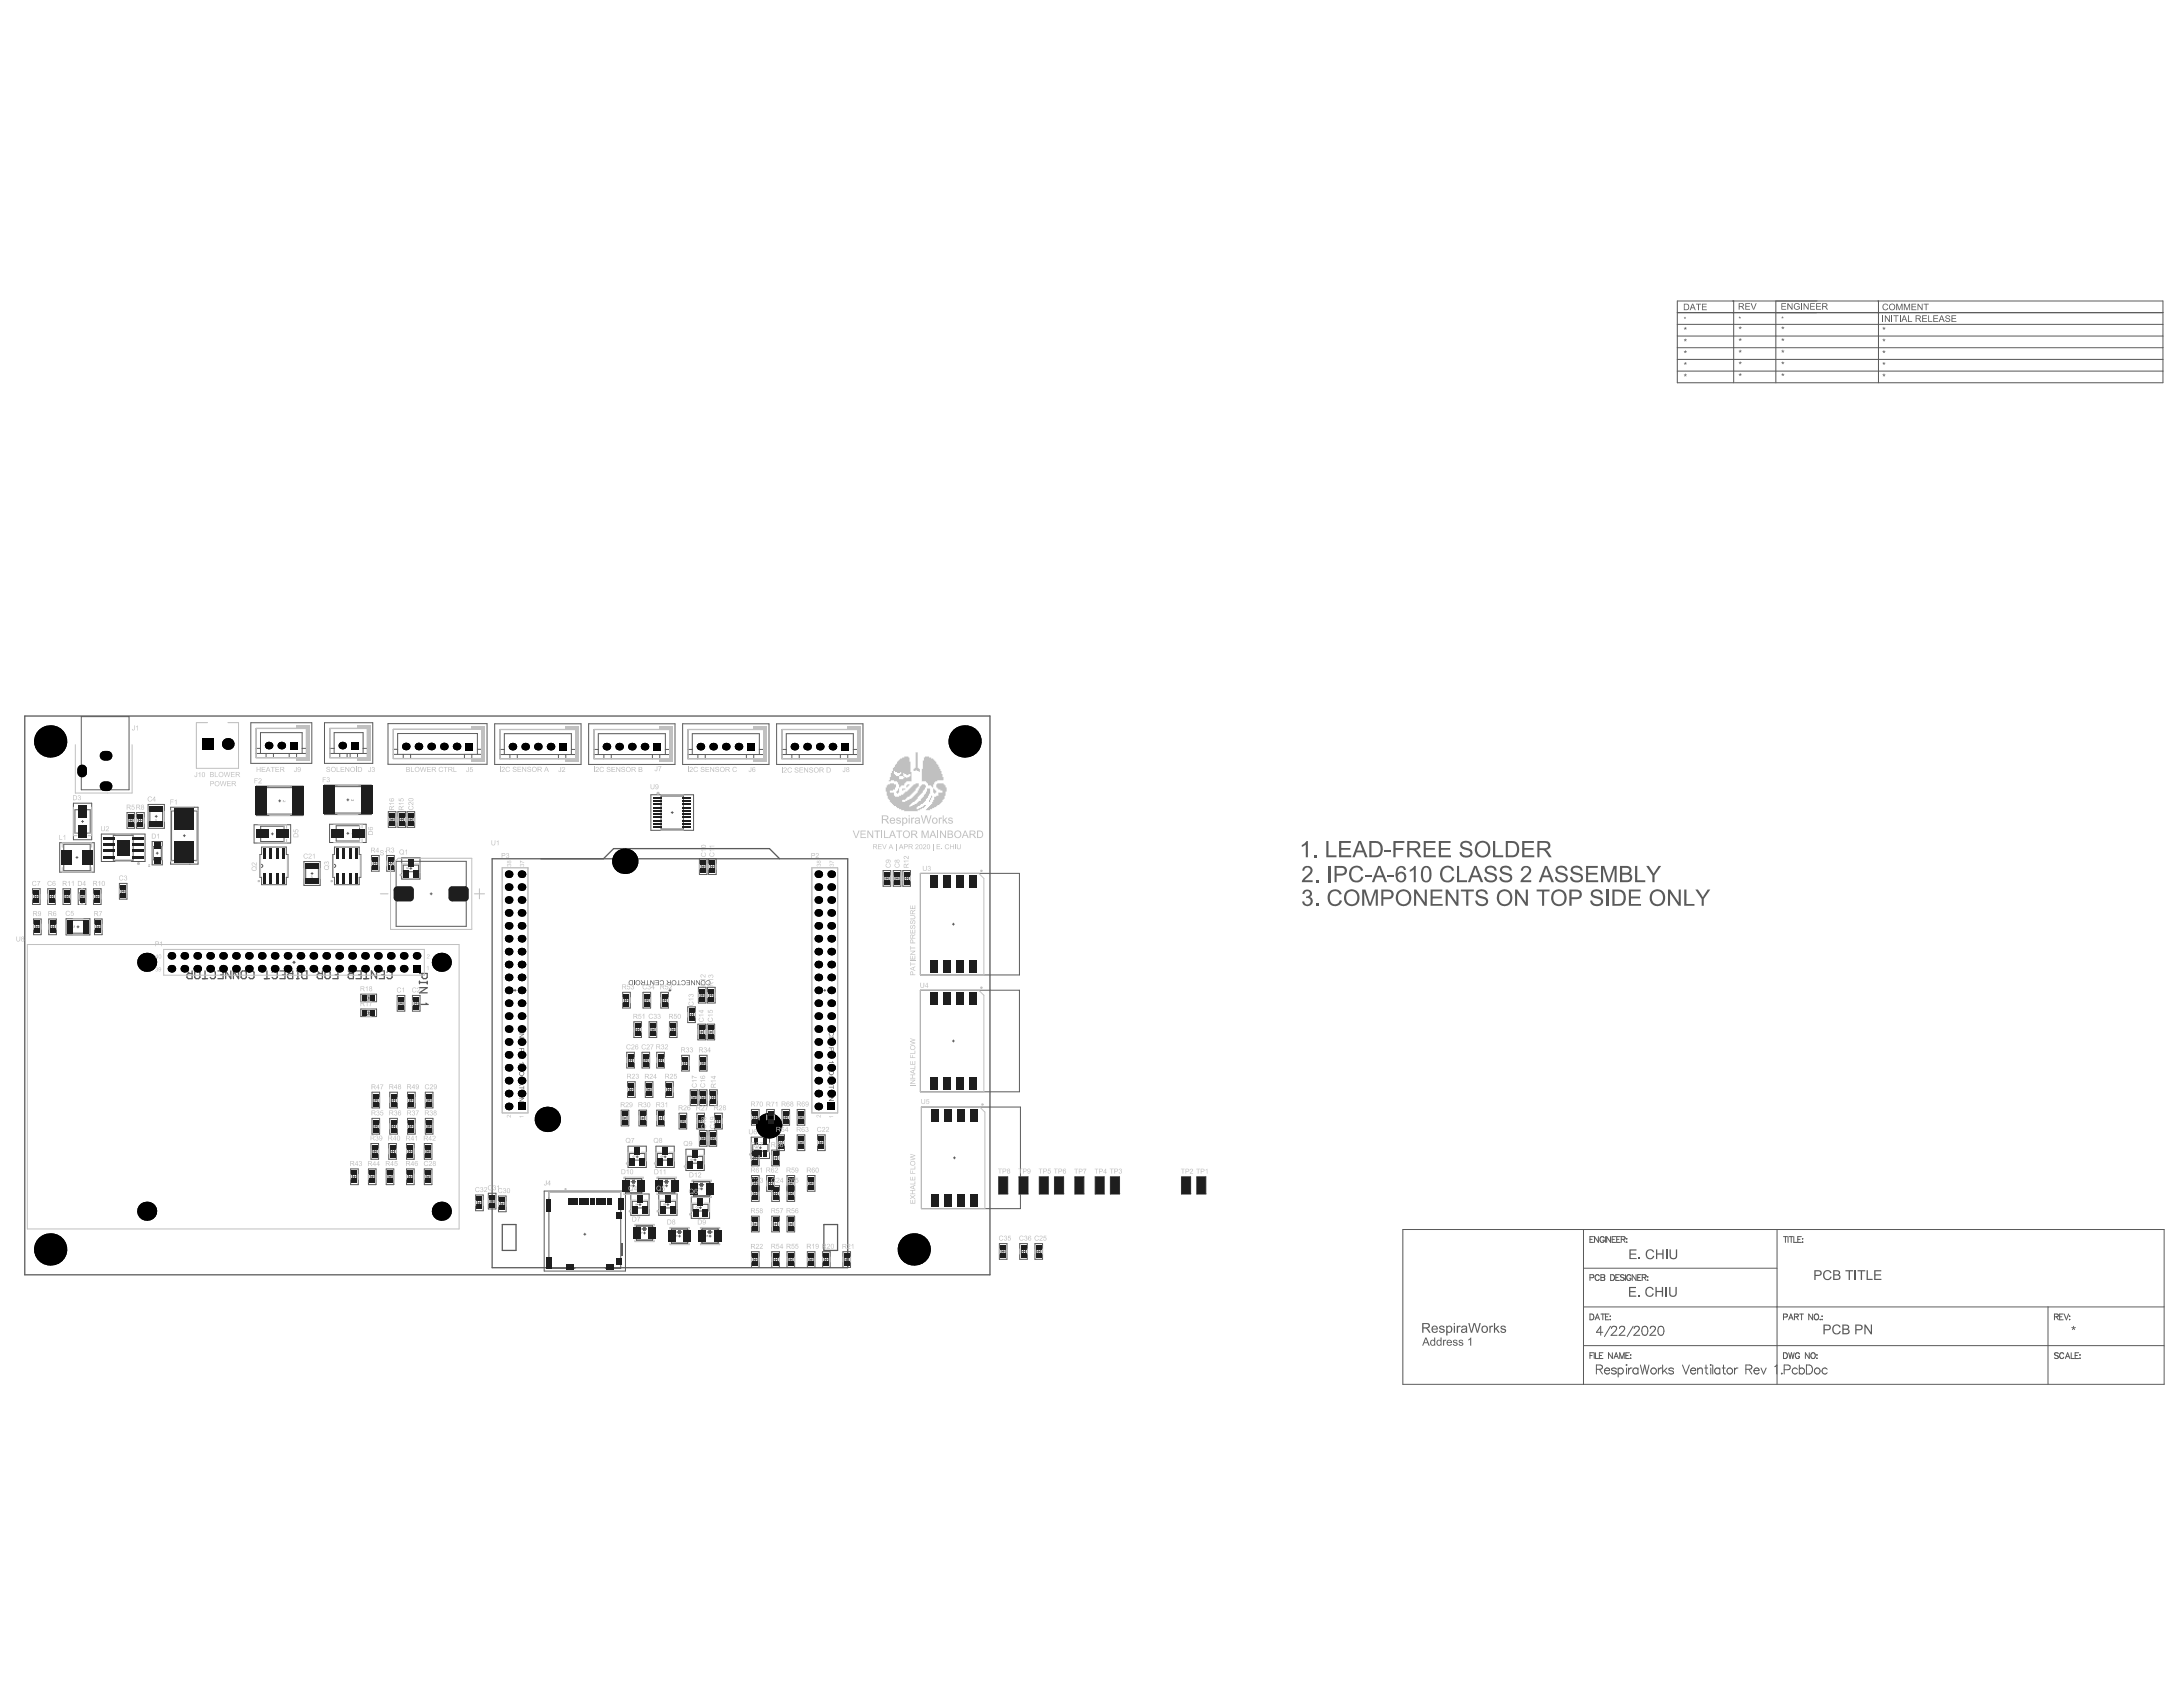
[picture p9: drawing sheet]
<svg xmlns="http://www.w3.org/2000/svg" width="279mm" height="216mm" viewBox="0 0 279 216" stroke-linecap="round" stroke-linejoin="round" font-family="sans-serif">
<g fill="none" stroke="#5a5a5a" stroke-width=".13">
<path d="M214.7 38.5h62.1v10.5h-62.1zM221.9 38.5v10.5M227.3 38.5v10.5M240.4 38.5v10.5M214.7 40h62.1M214.7 47.5h62.1M214.7 46h62.1M214.7 44.5h62.1M214.7 43h62.1M214.7 41.5h62.1M179.5 157.4h97.5v19.8h-97.5zM202.7 157.4v19.8"/>
<path d="M227.4 157.4v19.8M202.7 162.3h24.7M202.7 172.2h74.3M202.7 167.3h74.3M262.1 167.3v9.9"/>
</g>
<g fill="#5a5a5a">
<path d="M215.5 47.9l.2 .1v-.2v.2l.2-.1v.1h-.2l.1 .1v.1l-.1-.1-.1 .1-.1-.1 .1-.1h-.1z"/>
<path d="M215.5 46.4l.2 .1v-.2v.2l.2-.1v.1h-.2l.1 .1v.1l-.1-.1-.1 .1-.1-.1 .1-.1h-.1z"/>
<path d="M215.5 41.9l.2 .1v-.2v.2l.2-.1v.1h-.2l.1 .2-.1-.1-.1 .1h-.1l.1-.2h-.1z"/>
<path d="M215.5 40.6l.1 .1v-.1l.1 .1 .1-.1-.1 .1 .1 .1h-.3l.1-.1z"/>
<path d="M222.6 47.8l.1 .1v-.1h.1l-.1 .1 .2-.1v.1l-.1 .1 .1 .1h-.1l-.1-.1v.1h-.1l.1-.1-.2-.1z"/>
<path d="M222.6 46.4h.1v-.1h.1l-.1 .1h.2l-.1 .1 .1 .1h-.1l-.1-.1v.1z"/>
<path d="M222.6 41.9h.1v-.1h.1l-.1 .1h.2l-.1 .1 .1 .1h-.1l-.1-.1-.1 .1 .1-.1-.2-.1z"/>
<path d="M222.6 40.6h.1v-.1v.1h.1h-.1l.1 .1h-.2v-.1z"/>
<path d="M228 47.8l.2 .1v-.1v.1l.1-.1 .1 .1-.2 .1 .1 .1-.1-.1-.1 .1h-.1l.1-.1-.1-.1z"/>
<path d="M228 46.4h.2v-.1v.1h.1h.1l-.2 .1 .1 .1h-.1v-.1l-.1 .1h-.1l.1-.1-.1-.1z"/>
<path d="M228 41.9h.2v-.1v.1h.1v.1h-.1l.1 .1h-.1v-.1l-.1 .1h-.1l.1-.1h-.1z"/>
<path d="M228 40.6h.1v-.1l.1 .1h.1h-.1v.1h-.2l.1-.1z"/>
<path d="M241 47.9l.1 .1v-.2h.1l-.1 .2 .2-.1v.1h-.1l.1 .1-.1 .1-.1-.1-.1 .1v-.1l.1-.1h-.2z"/>
<path d="M241 46.4l.1 .1v-.2h.1l-.1 .2 .2-.1v.1h-.1l.1 .1-.1 .1-.1-.1-.1 .1v-.1l.1-.1h-.2z"/>
<path d="M241 41.9l.1 .1v-.2h.1l-.1 .2 .2-.1v.1h-.1l.1 .2-.2-.1-.1 .1 .1-.2h-.2z"/>
<path d="M215.5 44.9l.2 .1v-.2v.2l.2-.1v.1h-.2l.1 .1v.1l-.1-.1-.1 .1-.1-.1 .1-.1h-.1z"/>
<path d="M215.5 43.4l.2 .1v-.2v.2l.2-.1v.1h-.2l.1 .1v.1l-.1-.1-.1 .1-.1-.1 .1-.1h-.1z"/>
<path d="M222.6 44.8l.1 .1v-.1h.1l-.1 .1 .2-.1v.1l-.1 .1 .1 .1h-.1l-.1-.1v.1h-.1l.1-.1-.2-.1z"/>
<path d="M222.6 43.4h.1v-.1h.1l-.1 .1h.2l-.1 .1 .1 .1h-.1l-.1-.1v.1h-.1l.1-.1-.2-.1z"/>
<path d="M228 44.8l.2 .1v-.1v.1l.1-.1v.1l-.1 .1 .1 .1-.1-.1-.1 .1h-.1l.1-.1-.1-.1z"/>
<path d="M228 43.4h.2v-.1v.1h.1h.1l-.2 .1 .1 .1h-.1v-.1l-.1 .1h-.1l.1-.1-.1-.1z"/>
<path d="M241 44.9l.1 .1v-.2h.1l-.1 .2 .2-.1v.1h-.1l.1 .1h-.2h-.1l.1-.1h-.2z"/>
<path d="M241 43.4l.1 .1v-.2h.1l-.1 .2 .2-.1v.1h-.1l.1 .1-.1 .1-.1-.1-.1 .1v-.1l.1-.1h-.2z"/>
<path d="M223.4 38.8h.6v.1h-.5v.3h.4v.1h-.4v.2h.5v.1h-.6z"/>
<path d="M224.1 38.8h.1l.2 .7 .3-.7h.1l-.3 .8h-.1z"/>
<path d="M265.1 169.8l.2 .1v-.2h.2l-.1 .2 .2-.1 .1 .2h-.2l.1 .2h-.1l-.1-.2-.1 .2h-.1l.1-.2-.2-.1z"/>
<path d="M222.7 38.9v.3l.4-.1-.1-.2zM222.5 38.8l.7 .1v.2l-.2 .2 .3 .3h-.2l-.3-.3h-.1v.3h-.2z"/>
</g>
<path d="M262.9 168.5h.5v-.3h-.5v.7M263.2 168.5l.2 .4M263.6 168.5h.3M264.1 168.2h-.5v.7h.5M264.2 168.2l.3 .7 .3-.7M264.9 168.4h.1M264.9 168.8h.1" fill="none" stroke="#5a5a5a" stroke-width=".13"/>
<g fill="#5a5a5a">
<path d="M217.1 38.9h.6v.1h-.3v.7h-.1v-.7h-.2z"/>
<path d="M217.8 38.9h.6v.1h-.5v.2h.5v.1h-.5v.3h.6v.1h-.7z"/>
<path d="M215.6 39v.6h.4l.1-.3-.1-.2-.1-.1zM215.5 38.9h.4l.2 .1 .1 .4-.2 .3h-.5z"/>
<path d="M216.6 39l-.1 .3h.3zM216.6 38.9h.1l.3 .8h-.1l-.1-.3h-.3l-.1 .3h-.1z"/>
</g>
<g fill="none" stroke="#5a5a5a" stroke-width=".13">
<path d="M203.5 168.2h.2a.4 .4 0 0 1 .3 .3 .4 .4 0 0 1-.3 .4h-.2zM204.2 168.9l.2-.7 .3 .7M204.3 168.7h.3M204.9 168.2h.5M205.1 168.2v.7M205.5 168.5h.3M205.9 168.2h-.4v.7h.4M206.1 168.4v.1zM206.1 168.8v.1zM263.4 173.2l-.1-.1-.4 .1 .1 .2 .4 .3v.1l-.1 .1-.4-.1M264.1 173.3a.27 .27 0 0 0-.3-.2 .27 .27 0 0 0-.2 .3v.2a.27 .27 0 0 0 .2 .3 .27 .27 0 0 0 .3-.2M264.3 173.9l.3-.8 .3 .8"/>
<path d="M264.5 173.6h.3M265.1 173.1v.8h.4M265.6 173.5h.3M266.1 173.1h-.5v.8h.5M266.2 173.4h.1M266.2 173.8v.1z"/>
</g>
<g fill="#5a5a5a">
<path d="M208.5 159.9h1v.1h-.8v.4h.7v.2h-.7v.4h.8v.1h-1z"/>
<path d="M209.7 161h.2v.1h-.2z"/>
<path d="M210.7 160.1l.4-.2 .5 .1 .1 .2-.1 .1-.2-.2-.3-.1-.2 .1-.1 .4v.3l.3 .2h.3l.2-.3 .1 .1-.2 .3-.5 .1-.3-.2-.1-.4z"/>
<path d="M211.9 159.9h.2v.5h.7v-.5h.1v1.2h-.1v-.5h-.7v.5h-.2z"/>
<path d="M213.2 159.9h.2v1.2h-.2z"/>
<path d="M213.7 159.9h.1l.1 1 .2 .1 .4-.1v-1h.2v.9l-.2 .3-.4 .1-.4-.2z"/>
</g>
<path d="M228.3 168.6l.4-.1v-.3h-.4v.7M228.9 168.9l.3-.7 .3 .7M229 168.7h.4M229.7 168.5h.4v-.3h-.4v.7M229.9 168.5l.3 .4M230.3 168.2h.5M230.6 168.2v.7M232 168.2v.7l-.5-.7v.7M232.3 168.3v-.1a.35 .35 0 0 1 .5 .3 .35 .35 0 0 1-.5 .4l-.1-.3zM233 168.8v.1zM233.2 168.4h.1M233.2 168.8h.1" fill="none" stroke="#5a5a5a" stroke-width=".13"/>
<g fill="#5a5a5a">
<path d="M184.3 169.7l.3-.1 .2 .2 .1 .1h-.2l-.1-.1-.3 .1 .1 .1 .5 .2v.2l-.2 .2h-.3l-.2-.2v-.1h.1l.1 .1 .2 .1 .2-.2-.6-.3z"/>
<path d="M186.5 169.7h.1v.1l.1-.1h.2v.1h-.2l-.1 .1v.7h-.1z"/>
<path d="M187.9 169.3h.2l.2 1.1 .3-1.1h.2l.3 1.1 .3-1.1h.1l-.3 1.3h-.2l-.3-1.1-.3 1.1h-.1z"/>
<path d="M190.6 169.7h.2v.1l.1-.1h.2v.1h-.2l-.1 .1v.7h-.2z"/>
<path d="M191.2 169.3h.2v.7l.3-.3h.2l-.3 .3 .4 .6h-.2l-.3-.5-.1 .1v.4h-.2z"/>
<path d="M192.2 169.7l.2-.1 .3 .2v.1h-.1l-.2-.1-.2 .1 .1 .1 .4 .2 .1 .2-.2 .2h-.4l-.2-.2v-.1h.2l.1 .2 .3-.1v-.2l-.5-.2-.1-.2z"/>
<path d="M184.7 171.5h.1v.1l.1-.1h.2v.1l-.3 .1v.5h-.1z"/>
<path d="M186 171.5h.4h.1v.2l-.2-.1h-.2v.1l.4 .2 .1 .2-.1 .1-.5-.1-.1-.1h.2l.1 .1h.2v-.2l-.4-.1z"/>
<path d="M186.7 171.5h.4h.1l.1 .2h-.2l-.1-.1h-.2v.1l.5 .2v.2l-.1 .1-.5-.1v-.1h.1l.1 .1h.3l-.1-.2-.4-.1z"/>
<path d="M187.9 171.4l.4-.2v1h-.1v-.8l-.3 .2z"/>
<path d="M182.2 169.5v.4h.5l.2-.2-.2-.2zM182 169.3h.7l.2 .1 .1 .5-.3 .1 .4 .6h-.2l-.4-.6h-.3v.6h-.2z"/>
<path d="M183.5 169.8l-.1 .2h.5l-.1-.2zM183.3 169.8l.4-.2 .3 .2v.4h-.6v.2l.2 .1 .2-.1 .1-.1h.1l-.1 .2-.3 .1-.3-.2-.1-.4z"/>
<path d="M185.1 169.7h.1v.1l.2-.1h.3l.2 .4-.1 .3-.1 .1-.2 .1-.2-.1v.4h-.2zM185.3 169.8v.5l.2 .2 .2-.2v-.3l-.1-.2z"/>
<path d="M186.1 169.3h.1v.2h-.1zM186.1 169.7h.1v.9h-.1z"/>
<path d="M187.2 170.2v.2l.2 .1 .2-.2v-.2zM187.1 169.8l.3-.2 .3 .1 .1 .9h-.1l-.1-.1-.2 .1-.3-.1-.1-.1v-.2l.5-.2a.11 .11 0 0 0 .1-.1 .11 .11 0 0 0 0-.1h-.3l-.1 .1h-.2z"/>
<path d="M189.7 170.1a.32 .32 0 0 0 .6 0 .32 .32 0 0 0-.6 0zM189.6 170.1a.47 .47 0 0 1 .9 0 .47 .47 0 0 1-.9 0z"/>
<path d="M182.5 171.3l-.2 .5h.4zM182.4 171.2h.2l.4 1h-.2l-.1-.3h-.4l-.1 .3h-.2z"/>
<path d="M183.1 171.5h.3l.2 .1v-.4h.1v1l-.1-.1-.3 .1-.2-.1-.1-.3zM183.3 171.6l-.1 .1v.3l.2 .1 .2-.1v-.2l-.1-.2z"/>
<path d="M183.9 171.5h.3l.2 .1v-.4h.1v1l-.1-.1-.3 .1-.2-.1-.1-.3zM184 171.6v.4l.1 .1h.2l.1-.2v-.2l-.2-.1z"/>
<path d="M185.3 171.6v.2h.4l-.1-.2zM185.2 171.5h.4l.2 .1v.3h-.5l.2 .2h.1l.1-.1h.1l-.1 .2h-.3l-.2-.1-.1-.3z"/>
</g>
<path d="M205.1 170.5h-.8l.6-.8v1.2M206.1 169.7l-.7 1.4M206.3 170l.2-.3 .4 .1a.36 .36 0 0 1-.2 .5l-.5 .6h.8M207.3 170l.2-.3 .4 .1a.36 .36 0 0 1-.1 .5l-.6 .6h.8M209 169.7l-.7 1.4M209.2 170l.2-.3 .4 .1a.36 .36 0 0 1-.1 .5l-.6 .6h.8M210.3 169.8a.38 .38 0 0 1 .5 .2 .58 .58 0 0 1-.3 .9 .74 .74 0 0 1-.2-1.1zM211.2 170l.2-.3 .4 .1a.36 .36 0 0 1-.1 .5l-.5 .6h.7M212.4 169.8a.38 .38 0 0 1 .5 .2 .58 .58 0 0 1-.4 .9 .74 .74 0 0 1-.1-1.1z" fill="none" stroke="#5a5a5a" stroke-width=".13"/>
<g fill="#5a5a5a">
<path d="M208.5 164.7h.9v.2h-.7v.3h.6v.2h-.6v.4h.7v.2h-.9z"/>
<path d="M209.7 165.8h.2v.2h-.2z"/>
<path d="M210.8 164.8l.5-.1 .3 .2 .1 .1-.2 .1-.2-.2h-.3l-.3 .3 .1 .4 .2 .2h.4l.1-.3 .2 .1-.2 .3-.4 .1-.4-.3-.1-.5z"/>
<path d="M211.9 164.7h.1v.5h.7v-.5h.2v1.3h-.2v-.6h-.7v.6h-.1z"/>
<path d="M213.2 164.7h.1v1.3h-.1z"/>
<path d="M213.6 164.7h.2v.9l.2 .2 .4-.1v-1h.2v.9l-.2 .3-.5 .1-.2-.3z"/>
</g>
<g fill="none" stroke="#5a5a5a" stroke-width=".13">
<path d="M203.5 158.6h.3M204 158.3h-.5v.7h.5M204.6 158.3v.7l-.5-.7v.7M205.3 158.4a.27 .27 0 0 0-.3-.1 .27 .27 0 0 0-.2 .2v.2a.27 .27 0 0 0 .2 .3 .27 .27 0 0 0 .3-.3h-.2M205.5 158.3v.7M206.1 158.3v.7l-.5-.7v.7M206.3 158.6h.3M206.8 158.3h-.5v.7h.5M206.9 158.6h.3M207.4 158.3h-.5v.7h.5M207.5 158.6h.4l.1-.3h-.5v.7M207.8 158.6l.2 .4"/>
<path d="M208.2 158.5v.1zM208.2 158.9v.1z"/>
</g>
<g fill="#5a5a5a">
<path d="M234.7 169.7l.4-.2 .4 .2 .1 .2h-.2l-.2-.2h-.3l-.2 .3v.4l.2 .2h.3l.2-.3 .2 .1-.2 .3-.5 .1-.3-.3-.1-.4z"/>
<path d="M238.6 169.5h.2l.6 1v-1h.2v1.3h-.2l-.6-1v1h-.2z"/>
<path d="M233.6 169.7v.4h.4l.1-.1v-.3zM233.4 169.5h.7l.1 .1 .1 .3-.2 .3-.5 .1v.5h-.2z"/>
<path d="M236 169.7v.3h.5v-.2l-.1-.1zM236 170.2v.4l.5-.1 .1-.2-.2-.1zM235.8 169.5h.6l.2 .2 .1 .2-.2 .2 .2 .1v.3l-.1 .2-.8 .1z"/>
<path d="M237.6 169.7v.4h.5l.1-.1-.1-.3zM237.4 169.5h.7l.3 .3v.2l-.2 .2-.6 .1v.5h-.2z"/>
</g>
<path d="M228.3 158.3h.5M228.5 158.3v.7M228.9 158.3v.7M229 158.3h.5M229.3 158.3v.7M229.6 158.3v.7h.4M230.1 158.6h.3M230.6 158.3h-.5v.7h.5M230.7 158.5v.1zM230.7 158.9v.1z" fill="none" stroke="#5a5a5a" stroke-width=".13"/>
<g fill="#5a5a5a">
<path d="M228 38.8h.6v.1h-.5v.3h.5v.1h-.5v.2h.5v.1h-.6z"/>
<path d="M228.8 38.8h.1l.4 .6v-.6h.1v.8h-.1l-.4-.6v.6h-.1z"/>
<path d="M229.7 38.9l.2-.1 .4 .1v.1l-.1 .1-.1-.2h-.2l-.2 .3 .1 .3h.3h.1v-.2h-.2v-.1h.3v.3l-.2 .1h-.4l-.1-.3z"/>
<path d="M230.5 38.8h.1v.8h-.1z"/>
<path d="M230.8 38.8h.1l.5 .6v-.6h.1v.8h-.1l-.5-.6v.6h-.1z"/>
<path d="M231.7 38.8h.6v.1h-.5v.3h.4v.1h-.4v.2h.5v.1h-.6z"/>
<path d="M232.4 38.8h.7v.1h-.5v.3h.4v.1h-.4v.2h.5v.1h-.7z"/>
<path d="M233.3 38.9v.3l.5-.1-.1-.2zM233.2 38.8h.5l.2 .1v.2l-.3 .2 .4 .3h-.2l-.2-.3h-.3v.3h-.1z"/>
</g>
<g fill="none" stroke="#5a5a5a" stroke-width=".13">
<path d="M203.5 163.5h.4l.1-.3-.5-.1v.8M203.5 173.5h.3M204 173.1h-.5v.8M204 173.1v.8M204.2 173.1v.8h.4M204.7 163.3a.27 .27 0 0 0-.3-.2 .27 .27 0 0 0-.2 .3v.2a.27 .27 0 0 0 .2 .3 .27 .27 0 0 0 .3-.2M204.7 173.5h.3M204.9 163.1l.5 .1v.2l-.2 .1 .2 .1-.1 .2-.4 .1zM204.9 163.5h.3M205.2 173.1h-.5v.8h.5M206.1 163.1h.3a.4 .4 0 0 1 .2 .4 .4 .4 0 0 1-.2 .4h-.3zM206.4 173.1v.8l-.5-.8v.8"/>
<path d="M206.6 173.9l.3-.8 .2 .8M206.7 173.6h.3M206.8 163.5h.3M207.3 163.1h-.5v.8h.5M207.3 173.9v-.8l.3 .8 .3-.8v.8M207.9 163.2l-.2-.1-.3 .1 .1 .2 .4 .3v.1l-.2 .1-.3-.1M208 163.1v.8M208.1 173.5h.3M208.5 173.1h-.4v.8h.4M208.7 173.4h.1M208.7 173.8v.1zM208.7 163.3a.27 .27 0 0 0-.3-.2 .27 .27 0 0 0-.2 .3v.2a.27 .27 0 0 0 .3 .3 .27 .27 0 0 0 .2-.3h-.1"/>
<path d="M209.4 163.1v.8l-.5-.8v.8M209.6 163.5h.3M210.1 163.1h-.5v.8h.5M210.2 163.5l.4-.1v-.2l-.4-.1v.8M210.4 163.5l.3 .4M210.9 163.4h.1M210.9 163.8v.1z"/>
</g>
<g fill="#5a5a5a">
<path d="M233.6 162.7l.5-.1 .3 .2v.1h-.2l-.1-.2h-.4l-.1 .1-.1 .3 .1 .4 .2 .2 .3-.1 .2-.2h.1l-.2 .3-.5 .1-.3-.3-.1-.5z"/>
<path d="M236.2 162.6h1v.1h-.4v1.1h-.2v-1.1h-.4z"/>
<path d="M237.4 162.6h.1v1.2h-.1z"/>
<path d="M237.7 162.6h1v.1h-.4v1.1h-.1v-1.1h-.5z"/>
<path d="M238.9 162.6h.2v1.1h.6v.1h-.8z"/>
<path d="M239.9 162.6h.9v.1h-.8v.4h.7v.1h-.7v.5h.8v.1h-.9z"/>
<path d="M232.4 162.7v.4h.6v-.2l-.1-.2zM232.2 162.6h.8l.2 .3-.2 .3-.6 .1v.5h-.2z"/>
<path d="M234.8 162.7v.4h.4l.2-.1-.2-.3zM234.8 163.2v.5h.4l.2-.2-.1-.3zM234.6 162.6h.6l.2 .1 .1 .2-.2 .2 .3 .2-.2 .4-.8 .1z"/>
</g>
<g fill="none" stroke="#5a5a5a" stroke-width=".13">
<path d="M204.3 175.2h.7l.1-.2-.1-.2-.2-.1h-.5v1.1M204.7 175.2l.4 .6M205.4 175.4a.36 .36 0 0 0 .2 .4 .36 .36 0 0 0 .4-.1M205.4 175.2a.32 .32 0 0 1 .4-.1 .32 .32 0 0 1 .2 .3h-.6zM206.9 175.2a.35 .35 0 0 0-.6 0l.1 .2 .4 .1 .1 .2a.35 .35 0 0 1-.6 0M207.1 175.2a.37 .37 0 0 1 .6 0 .37 .37 0 0 1 0 .5 .37 .37 0 0 1-.6 0M207.1 175.1v1.1M208.1 174.7h.1zM208.2 175.1v.7M208.4 175.1v.7M208.9 175.1a.37 .37 0 0 0-.5 .3M209.6 175.2a.37 .37 0 0 0-.5 0 .37 .37 0 0 0 0 .5 .37 .37 0 0 0 .5 0"/>
<path d="M209.6 175.1v.7M210 174.7l.2 1.1 .3-1.1 .3 1.1 .3-1.1M212.3 175.1v.7M212.7 175.1a.37 .37 0 0 0-.4 .3M212.8 174.7v1.1M213 175.4l.4 .4M213.3 175.1l-.5 .5M214.2 175.2a.35 .35 0 0 0-.6 0l.1 .2 .4 .1 .1 .2a.35 .35 0 0 1-.6 0M215.3 174.7l.5 1.1 .4-1.1M216.4 175.4a.36 .36 0 0 0 .2 .4 .36 .36 0 0 0 .4-.1M216.4 175.2a.32 .32 0 0 1 .4-.1 .32 .32 0 0 1 .2 .3h-.6zM217.3 175.3l.3-.2h.2l.1 .7"/>
<path d="M217.3 175.1v.7M218.2 175.1h.4M218.4 174.7v.9v.2h.2M218.9 174.7h.1zM219 175.1v.7M219.2 174.7v1.1M220.1 175.2a.37 .37 0 0 0-.5 0 .37 .37 0 0 0 0 .5 .37 .37 0 0 0 .5 0M220.1 175.1v.7M220.4 175.1h.4M220.6 174.7v.9v.2h.3M222 175.1v.7M222.4 175.1a.37 .37 0 0 0-.4 .3"/>
<path d="M223.5 175.2h.6l.1-.2v-.2l-.3-.1h-.4v1.1M223.8 175.2l.4 .6M224.5 175.4a.36 .36 0 0 0 .2 .4 .36 .36 0 0 0 .4-.1M224.5 175.2a.32 .32 0 0 1 .4-.1 .32 .32 0 0 1 .2 .3h-.6zM225.4 175.1l.3 .7 .4-.7M227.1 174.9l.3-.2v1.1M228 175.7v.1zM228.3 173.1h.2a.4 .4 0 0 1 .3 .4 .4 .4 0 0 1-.3 .4h-.2zM228.4 175.3h.5a.3 .3 0 0 0 .2-.3 .3 .3 0 0 0-.2-.3h-.5v1.1M228.9 173.1l.2 .8 .2-.8 .2 .8 .1-.8M230 175.2a.37 .37 0 0 0-.5 0 .37 .37 0 0 0 0 .5 .37 .37 0 0 0 .5 0M230.3 175.2a.37 .37 0 0 1 .5 0 .37 .37 0 0 1 0 .5 .37 .37 0 0 1-.5 0"/>
<path d="M230.3 174.7v1.1M230.3 173.3a.27 .27 0 0 0-.3-.2 .27 .27 0 0 0-.2 .3v.2a.27 .27 0 0 0 .3 .3 .27 .27 0 0 0 .2-.3h-.2M231.2 174.7h.4a.62 .62 0 0 1 .4 .6 .62 .62 0 0 1-.4 .5h-.4zM231.6 173.1v.8l-.5-.8v.8M231.9 173.2a.35 .35 0 0 1 .4 .3 .35 .35 0 0 1-.4 .3l-.1-.2zM232.5 173.4h.1M232.5 173.8v.1zM233.9 175.2a.37 .37 0 0 0-.6 0 .37 .37 0 0 0 0 .5 .37 .37 0 0 0 .6 0"/>
<circle cx="211.6" cy="175.5" r=".38"/>
<circle cx="221.4" cy="175.5" r=".38"/>
<circle cx="232.6" cy="175.5" r=".38"/>
</g>
<g fill="#5a5a5a">
<path d="M240.9 40.4h.1v.8h-.1z"/>
<path d="M241.2 40.4h.1l.5 .6v-.6h.1v.8h-.1l-.5-.7v.7h-.1z"/>
<path d="M242.1 40.4h.1v.8h-.1z"/>
<path d="M242.3 40.4h.7v.1h-.3v.7h-.1v-.7h-.3z"/>
<path d="M243.1 40.4h.1v.8h-.1z"/>
<path d="M244.2 40.4h.1v.7h.4v.1h-.5z"/>
<path d="M246 40.4h.6v.1h-.5v.2h.5v.1h-.5v.3h.5v.1h-.6z"/>
<path d="M246.8 40.4h.1v.7h.4v.1h-.5z"/>
<path d="M247.4 40.4h.7v.1h-.5v.2h.4v.1h-.4v.3h.5v.1h-.7z"/>
<path d="M249 40.4l.3-.1 .3 .2v.1h-.1l-.2-.2-.2 .1v.2l.5 .1v.3l-.1 .1h-.3l-.2-.1v-.2h.1l.1 .2 .3-.1-.1-.1-.4-.2z"/>
<path d="M249.8 40.4h.6v.1h-.5v.2h.4v.1h-.4v.3h.5v.1h-.6z"/>
<path d="M241 39l.4-.1 .2 .1 .1 .1h-.2l-.1-.1h-.2l-.2 .2 .1 .3 .1 .1h.2l.2-.2h.1l-.2 .3h-.3l-.2-.1-.1-.4z"/>
<path d="M242.7 38.9h.2l.2 .7 .3-.7h.1v.8h-.1v-.7l-.3 .7h-.1l-.2-.7v.7h-.1z"/>
<path d="M243.7 38.9h.1l.3 .7 .2-.7h.2v.8h-.1v-.7l-.3 .7h-.1l-.2-.7v.7h-.1z"/>
<path d="M244.6 38.9h.6v.1h-.4v.2h.4v.1h-.4v.3h.5v.1h-.7z"/>
<path d="M245.4 38.9h.1l.5 .6v-.6h.1v.8h-.1l-.5-.6v.6h-.1z"/>
<path d="M246.2 38.9h.7v.1h-.3v.7h-.1v-.7h-.3z"/>
<path d="M166.9 111l.6-.2 .4 .2 .1 .4-.1 .3-.9 1h1v.2h-1.4l.2-.4 .8-.8 .1-.3-.1-.3-.3-.1-.3 .2-.1 .2h-.2z"/>
<path d="M168.4 112.6h.3v.3h-.3z"/>
<path d="M243.7 40.5l-.1 .4h.3zM243.7 40.4h.1l.3 .8h-.1l-.1-.3h-.3l-.1 .3h-.2z"/>
<path d="M245.3 40.5v.2h.4v-.1v-.1zM245.2 40.4h.4l.2 .1v.2l-.2 .1 .3 .4h-.1l-.3-.4h-.2v.4h-.1z"/>
<path d="M248.5 40.5l-.1 .4h.2zM248.4 40.4h.2l.3 .8h-.1l-.1-.3h-.4l-.1 .3h-.1z"/>
<path d="M241.9 39.3a.31 .31 0 0 0 .6 0 .31 .31 0 0 0-.6 0zM241.7 39.3a.45 .45 0 0 1 .9 0 .45 .45 0 0 1-.9 0z"/>
</g>
<path d="M170.2 110.8v2.1" fill="none" stroke="#5a5a5a" stroke-width=".28"/>
<g fill="#5a5a5a">
<path d="M173 111.1l.3-.2 .5-.1 .3 .1 .2 .2 .2 .3-.3 .1-.1-.3-.2-.1-.3-.1-.4 .1-.2 .3-.1 .4 .1 .6 .2 .2 .3 .1 .4-.1 .3-.4h.3l-.3 .6-.3 .1h-.4l-.4-.1-.2-.2-.2-.4v-.4l.1-.6z"/>
<path d="M174.7 112h.8v.3h-.8z"/>
<path d="M177.6 112h.8v.3h-.8z"/>
<path d="M180.4 111.3l.4-.2 .2-.3h.2v2.1h-.2v-1.6l-.6 .3z"/>
<path d="M184.6 111l.3-.1 .5-.1 .3 .1 .3 .2 .1 .3-.3 .1-.1-.3-.2-.1-.3-.1-.4 .1-.1 .3-.1 .4 .1 .6 .1 .2 .3 .1 .5-.1 .3-.4h.3l-.4 .6-.3 .1h-.4l-.3-.1-.3-.2-.2-.4v-.4l.1-.6z"/>
<path d="M186.5 110.8h.2v1.9h1.1v.2h-1.3z"/>
<path d="M190.2 111l.5-.2 .5 .1 .3 .2 .1 .3h-.3l-.2-.3-.4-.1a.31 .31 0 0 0-.3 .2 .31 .31 0 0 0 0 .3l1.1 .4 .1 .4-.1 .4-.3 .2h-.5l-.4-.1-.2-.2-.1-.4h.2l.1 .3 .4 .2h.4l.2-.3-.1-.3-.8-.3-.3-.1-.1-.4z"/>
<path d="M192.2 111l.2-.2h.4l.3 .1 .3 .2 .1 .3h-.3l-.1-.2-.3-.2-.4 .1-.2 .2 .1 .2 .9 .3 .3 .2v.5l-.3 .4h-.6l-.4-.1-.2-.2-.1-.4h.2l.2 .4 .3 .1h.5l.2-.3v-.2l-.2-.1-.8-.3-.3-.2v-.3z"/>
<path d="M194.9 111l.6-.2 .3 .2 .2 .3-.1 .3-.9 1.1h1v.2h-1.4l.2-.4 .8-.8 .1-.3-.1-.3-.2-.1-.4 .1-.1 .3h-.3z"/>
<path d="M199.2 111l.5-.2 .5 .1 .2 .1 .2 .4h-.3l-.1-.2-.2-.2-.5 .1-.2 .3 .2 .2 .9 .3 .2 .1 .1 .4-.2 .4-.4 .1h-.6l-.3-.2-.2-.5h.3l.2 .4 .3 .1h.4l.2-.3a.61 .61 0 0 0-.7-.5l-.3-.1-.3-.2v-.3z"/>
<path d="M201.2 111l.5-.2 .5 .1 .3 .2 .1 .3h-.3l-.2-.3-.4-.1a.3 .3 0 0 0-.4 .2 .3 .3 0 0 0 .1 .3l.9 .3 .2 .2 .1 .3-.2 .5-.4 .1h-.3l-.4-.1-.3-.2v-.4h.2l.1 .3 .4 .2h.4l.2-.3-.1-.3-.8-.3-.3-.1-.1-.4z"/>
<path d="M203 110.8h1.5v.3h-1.2v.6h1.1v.2h-1.1v.8h1.3v.2h-1.6z"/>
<path d="M204.9 110.8h.4l.6 1.8 .6-1.8h.4v2.1h-.3v-1.7l-.6 1.7h-.2l-.6-1.8v1.8h-.3z"/>
<path d="M209.3 110.8h.3v1.9h1v.2h-1.3z"/>
<path d="M210.7 110.8h.3l.7 1 .6-1h.3l-.8 1.2v.9h-.3v-.9z"/>
<path d="M166.6 108.1l.4-.2 .2-.3h.2v2.1h-.3v-1.6l-.5 .3z"/>
<path d="M168.2 109.4h.3v.3h-.3z"/>
<path d="M169.8 107.6h.2v1.9h1.1v.2h-1.3z"/>
<path d="M171.4 107.6h1.5v.3h-1.2v.6h1.1v.3h-1.1v.7h1.2v.2h-1.5z"/>
<path d="M177.2 108.8h.8v.3h-.8z"/>
<path d="M178.3 107.6h1.4v.3h-1.1v.6h1v.3h-1v.9h-.3z"/>
<path d="M182.2 107.6h1.5v.3h-1.2v.6h1.1v.3h-1.1v.7h1.3v.2h-1.6z"/>
<path d="M184.2 107.6h1.5v.3h-1.3v.6h1.2v.3h-1.2v.7h1.3v.2h-1.5z"/>
<path d="M187.1 107.8l.6-.2 .4 .1 .2 .2 .1 .3h-.3l-.1-.2-.2-.2-.5 .1-.2 .2 .1 .3 .9 .2 .3 .3v.4l-.3 .4h-.6l-.4-.1-.2-.2-.1-.3 .3-.1 .2 .4 .4 .1 .3-.1 .2-.2v-.2l-.2-.1-.8-.2-.3-.3v-.3z"/>
<path d="M191.1 107.6h.3v1.9h1v.2h-1.3z"/>
<path d="M194.8 107.6h1.5v.3h-1.2v.6h1.2v.3h-1.2v.7h1.3v.2h-1.6z"/>
<path d="M166.9 114l.5-.2 .3 .2 .2 .2v.4l-.3 .2 .3 .2 .1 .5-.2 .3-.3 .2-.6-.2-.2-.3v-.1l.2-.1 .2 .4 .3 .1 .2-.1 .2-.3-.2-.4-.4-.1v-.2l.4-.1v-.4l-.4-.1-.2 .1-.1 .2h-.2z"/>
<path d="M168.4 115.6h.3v.3h-.3z"/>
<path d="M170.2 114.1l.3-.2 .4-.1 .4 .1 .3 .3 .1 .2-.2 .1-.3-.4-.3-.1-.3 .1-.3 .3-.1 .3 .1 .7 .2 .2 .5 .1 .3-.2 .2-.3 .3 .1-.4 .5-.3 .2h-.4l-.3-.1-.3-.3-.1-.4-.1-.5z"/>
<path d="M174.3 113.8h.5l.6 1.8 .6-1.8h.3v2.1h-.2v-1.7l-.6 1.7h-.3l-.6-1.7v1.7h-.3z"/>
<path d="M181 113.8h.3l1.1 1.7v-1.7h.2v2.1h-.3l-1.1-1.6v1.6h-.2z"/>
<path d="M183.1 113.8h1.5v.3h-1.2v.6h1.1v.3h-1.1v.7h1.3v.2h-1.6z"/>
<path d="M185 113.8h.3l1.1 1.7v-1.7h.3v2.1h-.3l-1.1-1.6v1.6h-.3z"/>
<path d="M187 113.8h1.6v.3h-.7v1.8h-.2v-1.8h-.7z"/>
<path d="M189.1 114l.6-.2 .4 .1 .2 .2 .1 .3-.2 .1-.2-.4h-.2h-.5l-.1 .3 .1 .2 .9 .3 .2 .2 .1 .3-.3 .4-.3 .2-.6-.1-.4-.2-.1-.4 .3-.1 .1 .3 .3 .2h.5l.2-.2a.58 .58 0 0 0-.7-.6l-.3-.1-.3-.2v-.3z"/>
<path d="M193.9 113.8h.3l1.1 1.7v-1.7h.3v2.1h-.3l-1.1-1.6v1.6h-.3z"/>
<path d="M196.7 113.8h1.6v.3h-.7v1.8h-.2v-1.8h-.7z"/>
<path d="M203.8 114l.2-.1 .4-.1 .4 .1 .2 .2 .1 .3-.2 .1-.2-.4h-.2h-.5l-.1 .3 .2 .2 .8 .3 .2 .2 .1 .3-.3 .4-.3 .2-.6-.1-.3-.2-.2-.4 .3-.1 .1 .3 .3 .2h.5l.2-.2a.58 .58 0 0 0-.7-.6l-.4-.1-.1-.2-.1-.3z"/>
<path d="M171.1 111.1v.7h.6l.3-.1 .1-.3-.1-.3zM170.8 110.8l1.3 .1 .2 .2 .1 .3-.1 .3-.1 .2-.4 .2h-.7v.8h-.3z"/>
<path d="M176.5 111l-.3 1h.7zM176.4 110.8h.3l.8 2.1h-.3l-.2-.6h-.9l-.2 .6h-.3z"/>
<path d="M178.8 111l.3-.1 .4-.1 .2 .1 .2 .4h-.2l-.1-.2-.2-.1-.4 .2-.1 .6 .3-.2h.3l.3 .2 .2 .4-.1 .3-.2 .3-.3 .1h-.3a1.3 1.3 0 0 1-.4-1.6zM179 111.9l-.1 .3 .1 .4 .3 .1 .3-.1 .1-.3-.1-.4-.2-.1z"/>
<path d="M182.3 111.1l-.2 .6 .1 .6v.3l.4 .1 .3-.2v-1.1l-.1-.2-.2-.2zM182.1 111l.3-.2 .5 .1 .2 .2 .1 .4-.1 1.1-.3 .3h-.4a1 1 0 0 1-.5-1.1v-.5z"/>
<path d="M188.8 111l-.3 1h.7zM188.7 110.8h.3l.8 2.1h-.3l-.2-.6h-.9l-.2 .6h-.3z"/>
<path d="M197.9 111l-.4 1h.7zM197.7 110.8h.3l.9 2.1h-.3l-.3-.6h-.9l-.2 .6h-.3z"/>
<path d="M207.6 111.1v.6h.7l.2-.1v-.3l-.2-.2zM207.6 111.9v.8h.7l.3-.2v-.2l-.1-.3zM207.3 110.8h1l.2 .1 .2 .2 .1 .4-.3 .3 .3 .2 .1 .4-.2 .4-.4 .1h-1z"/>
<path d="M174 107.8l-.3 1.1h.7zM173.9 107.6h.3l.8 2.1h-.3l-.2-.6h-.9l-.2 .6h-.3z"/>
<path d="M175.5 107.9v1.6l.8-.1 .2-.1 .2-.3v-.5l-.1-.4-.4-.2zM175.3 107.6h1l.5 .3 .2 .4v.6l-.2 .4-.2 .3-.4 .1h-.9z"/>
<path d="M180.4 107.9v.7l.9-.1 .2-.1v-.3l-.2-.2zM180.1 107.6h1.1l.4 .2 .2 .3-.1 .4-.5 .3 .3 .2 .4 .7h-.3l-.5-.8-.3-.1h-.4v.9h-.3z"/>
<path d="M189.2 108l-.2 .5 .1 .7 .5 .3 .5-.1 .2-.2 .2-.4-.2-.7-.2-.2-.3-.1zM189.1 107.9l.3-.2 .5-.1 .4 .1 .3 .3 .1 .4v.4l-.1 .5-.2 .2-.4 .2h-.4h-.3l-.4-.4-.1-.3v-.4v-.4z"/>
<path d="M193 107.9v1.6l.8-.1 .2-.1 .1-.3 .1-.5-.2-.4-.2-.2zM192.7 107.6l1.2 .1 .4 .3 .1 .5v.4l-.1 .4-.3 .3-.3 .1h-1z"/>
<path d="M197 107.9v.7l.8-.1 .3-.2v-.2l-.1-.2zM196.8 107.6h1l.5 .2 .1 .3v.3l-.2 .2-.4 .2 .3 .2 .5 .7h-.3l-.5-.7-.3-.2h-.5v.9h-.2z"/>
<path d="M172.5 114.3l-.2 .3v.4l.2 .5 .4 .2 .6-.1 .2-.6v-.5l-.2-.2-.4-.2h-.3zM172.3 114.1l.3-.2 .5-.1 .5 .2 .3 .3 .1 .7-.1 .5-.3 .3-.3 .1-.5 .1-.3-.2-.3-.2-.2-.4v-.4l.1-.4z"/>
<path d="M177.1 114.1v.7h.6l.4-.2v-.2l-.2-.3zM176.8 113.8l1.1 .1 .3 .1 .2 .4-.1 .3-.2 .3-.4 .1h-.6v.8h-.3z"/>
<path d="M179.1 114.3l-.2 .5 .2 .7 .4 .2 .6-.1 .2-.3 .1-.4-.3-.7-.2-.1h-.4zM178.9 114.2l.4-.3 .4-.1 .5 .2 .2 .2 .2 .3v.6l-.1 .4-.3 .3-.6 .2-.4-.1-.3-.3-.3-.6 .1-.5z"/>
<path d="M192 114.3l-.1 .5 .1 .7 .5 .2 .5-.1 .2-.2 .1-.4-.1-.4-.1-.4-.3-.1h-.3zM191.8 114.2l.3-.3 .4-.1h.3l.5 .3 .2 .3 .1 .6-.2 .5-.2 .2-.3 .2-.4 .1-.4-.1-.3-.3-.2-.6v-.5z"/>
<path d="M199 114.3l-.2 .5 .2 .7 .4 .2 .6-.1 .1-.2 .1-.5-.2-.7-.2-.1h-.4zM198.8 114.2l.4-.3 .4-.1 .5 .2 .2 .2 .2 .5v.4l-.1 .4-.3 .3-.6 .2-.5-.1-.2-.3-.3-.6 .1-.5z"/>
<path d="M201.1 114.1v.7h.7l.3-.1 .1-.3-.2-.3zM200.9 113.8l1.1 .1 .3 .1 .2 .3-.1 .5a.63 .63 0 0 1-.7 .3h-.6v.8h-.2z"/>
</g>
<path d="M205.7 113.8v2.1" fill="none" stroke="#5a5a5a" stroke-width=".28"/>
<g fill="#5a5a5a">
<path d="M208.5 113.8h1.5v.3h-1.3v.6h1.2v.3h-1.2v.7h1.3v.2h-1.5z"/>
<path d="M213.5 113.8h.3l1.1 1.7v-1.7h.2v2.1h-.3l-1.1-1.6v1.6h-.2z"/>
<path d="M215.6 113.8h.2v1.9h1.1v.2h-1.3z"/>
<path d="M217 113.8h.3l.6 1 .7-1h.3l-.8 1.2v.9h-.3v-.9z"/>
<path d="M79.5 159.1h.2v1.6h-.2z"/>
<path d="M206.6 114.1v1.6l.9-.1 .3-.4-.1-.8-.3-.3zM206.4 113.8l1.1 .1 .4 .3 .2 .4v.5l-.1 .4-.3 .3-.4 .1h-.9z"/>
<path d="M211.6 114.3l-.1 .3-.1 .4 .2 .5 .4 .2 .6-.1 .2-.6v-.5l-.1-.2-.5-.2h-.2zM211.4 114.1l.4-.2 .4-.1 .5 .2 .2 .2 .2 .4v.4l-.1 .5-.3 .3-.3 .1-.5 .1-.2-.1-.3-.3-.2-.4-.1-.4 .1-.4z"/>
</g>
<g fill="none" stroke="#5a5a5a" stroke-width=".13">
<path d="M32.1 92.5h7.8v5.2h-7.8zM37.3 95.4h.7M37.6 95.1v.6M41.5 92.5h6.2v5.2h-6.2zM45.1 95.4h.7M45.4 95.1v.6M49.7 92.6h12.6v5.2h-12.6zM59.7 95.5h.7M60.1 95.2v.7M63.3 92.6h11.1v5.2h-11.1zM71.8 95.6h.6M72.1 95.2v.7"/>
<path d="M75.3 92.6h11.1v5.2h-11.1zM83.8 95.6h.6M84.1 95.2v.7M87.4 92.6h11v5.2h-11zM95.8 95.6h.7M96.1 95.2v.7M99.4 92.6h11.1v5.2h-11.1zM107.9 95.6h.6M108.2 95.2v.7M4.2 113.7h.9v2.1h-.9zM4.3 117.6h1v2h-1zM4.5 114.7h.3"/>
<path d="M4.6 114.6v.3M4.7 118.6h.2M4.8 118.5v.2M6.1 113.7h1v2.1h-1zM6.2 117.6h1v2h-1zM6.5 114.7h.2M6.6 114.6v.3M6.6 118.6h.3M6.7 118.5v.2M7.6 107.9h4.5v3.7h-4.5zM8.1 113.7h.9v2.1h-.9zM8.4 114.7h.3"/>
<path d="M8.5 117.6h3v2.1h-3zM8.6 114.6v.3M9.4 102.8h2.3v4.7h-2.3zM9.7 109.7h.3M9.9 118.6h.2M9.9 109.6v.3M10 118.5v.2M10 113.7h1v2.1h-1zM10.4 114.7h.2M10.4 105.1h.3M10.5 114.6v.3M10.6 105v.3"/>
<path d="M12 113.7h.9v2.1h-.9zM12.1 117.6h1v2h-1zM12.3 114.7h.3M12.5 114.6v.3M12.5 118.6h.2M12.6 118.5v.2M13 106.7h5.6v3.6h-5.6zM15.3 113.1h1v2h-1zM15.6 114.1h.3M15.6 108.5h.3M15.8 108.4v.2M15.8 113.9v.3"/>
<path d="M16.3 104h.9v2h-.9zM16.6 105h.3M16.7 104.9v.2M17.5 104h1v2h-1zM17.8 105h.3M18 104.9v.2M19 103h2v3h-2zM19.5 107.7h1.3v3h-1.3zM19.9 104.5h.2M20 109.2h.3M20 104.3v.3M20.1 109.1v.2"/>
<path d="M21.8 103.3h3.5v7.3h-3.5zM23.5 106.9h.2M23.6 106.8v.3M32.5 105.5h4.7v2.4h-4.7zM32.8 100.6h6v3.8h-6zM33.5 108.4h3.1v1h.3v2.9h-.3v.9h-3.1v-.9h-.2v-2.9h.2zM34.7 106.7h.3M34.9 106.6v.2M35.7 102.5h.2M35.8 102.4v.2M38.9 110.3h2.1v3h-2.1zM39.8 111.8h.3"/>
<path d="M39.9 111.7v.2M41.5 100.5h6v3.7h-6zM42.2 105.5h4.7v2.3h-4.7zM42.8 108.4h3.2v1h.2v2.9h-.2v.9h-3.2v-.9h-.2v-2.9h.2zM44.4 106.7h.3M44.4 102.4h.3M44.5 102.2v.3M44.5 106.5v.3M47.5 109.5h1v2h-1zM47.9 110.5h.3M48 110.4v.2M49.5 109.5h1v2h-1z"/>
<path d="M49.7 103.9h1v2h-1zM49.9 110.5h.2M50 110.4v.2M50.1 104.9h.2M50.2 104.8v.2M50.9 103.9h1v2h-1zM51.3 104.9h.2M51.4 109.8h2.4v2.7h-2.4zM51.4 104.8v.2M52.1 103.9h1v2h-1zM52.5 104.9h.2M52.5 111.1h.2"/>
<path d="M52.6 104.8v.2M52.6 111v.3M55.1 114.4h.2M55.2 114.3v.2M83.3 101.7h5.5v4.6h-5.5zM85.9 104h.3M86 103.9v.2M89.5 109.9h1v2h-1zM89.9 110.9h.2M90 110.8v.2M90.7 109.9h1v2h-1zM91 110.9h.3"/>
<path d="M91.2 110.8v.2M113 111.4h1v2h-1zM113.4 112.4h.2M113.5 112.3v.2M114.3 111.4h1v2h-1zM114.7 112.4h.2M114.8 112.3v.2M115.6 111.4h.9v2h-.9zM115.9 112.4h.3M116 112.3v.2M117.8 111.8h12.7v13h-12.7zM121.9 118.3h.3"/>
<path d="M122 118.1v.3M37.5 123.2h.3M37.6 123v.3M46.2 127.2h2v1h-2zM46.2 129.1h2v1h-2zM47.1 129.6h.2M47.1 127.7h.2M47.2 127.6v.2M47.2 129.5v.2M47.6 139.8h1v2h-1zM49.9 139.8h1v2h-1zM50.8 127.4h1v2h-1z"/>
<path d="M51.2 128.4h.3M51.3 128.3v.2M52.2 139.8h.9v2h-.9zM52.8 127.4h1v2h-1zM53.1 128.4h.3M53.2 124h.2M53.3 128.3v.2M53.3 123.8v.3M54.4 139.8h1v2h-1zM65.8 126.7h.3M65.9 126.6v.3M79.7 127h1v2h-1z"/>
<path d="M80.1 128h.2M80.2 127.9v.2M80.2 134.7h1v2h-1zM80.3 138.4h1v2.1h-1zM80.6 135.7h.2M80.7 139.4h.2M80.7 135.5v.3M80.8 139.3v.3M81.1 130.8h1v2h-1zM81.5 131.8h.2M81.6 131.6v.3M82.2 134.7h.9v2h-.9z"/>
<path d="M82.3 127h1v2h-1zM82.5 135.7h.3M82.6 138.4h1v2.1h-1zM82.7 128h.2M82.7 135.5v.3M82.8 127.9v.2M82.9 139.4h.3M83.1 130.8h1v2h-1zM83.1 139.3v.3M83.4 131.8h.3M83.6 131.6v.3M84.1 134.7h.9v2h-.9z"/>
<path d="M84.4 135.7h.3M84.5 135.5v.3M84.6 127h.9v2h-.9zM84.9 128h.3M85.1 127.9v.2M85.2 138.4h1v2.1h-1zM85.5 139.4h.3M85.6 126.7h.3M85.7 130.8h1v2h-1zM85.7 139.3v.3M85.7 126.6v.3M86 131.8h.3"/>
<path d="M86.2 131.6v.3M87.2 135.1h1v2h-1zM87.6 136.1h.3M87.7 135.9v.3M88 128.9h1v2h-1zM88.3 139.5h1v2h-1zM88.4 129.9h.2M88.5 129.7v.3M89.3 131.1h1v2h-1zM89.4 126.4h1v2h-1zM89.5 139.5h1v2h-1zM89.5 135.1h1v2h-1z"/>
<path d="M89.7 132.1h.2M89.7 127.4h.3M89.8 131.9v.3M89.9 127.2v.3M89.9 136.1h.2M90 135.9v.3M90.5 131.1h1v2h-1zM90.6 126.4h.9v2h-.9zM90.8 139.5h1v2h-1zM90.8 132.1h.3M90.9 127.4h.3M91 131.9v.3"/>
<path d="M91 127.2v.3M105.4 126.7h.3M105.6 126.6v.3M117.8 126.7h12.7v13h-12.7zM121.9 133.2h.3M122 133.1v.3M44.9 149.6h1v2h-1zM45.2 150.6h.3M45.4 150.5v.2M47.2 149.6h.9v2h-.9zM47.5 146.3h1v2.1h-1zM47.5 150.6h.3"/>
<path d="M47.6 143.1h1v2h-1zM47.6 150.5v.2M47.8 147.4h.3M48 147.2v.3M48 140.8h.2M48 144.1h.2M48.1 140.7v.2M48.1 144v.3M49.4 149.6h1v2h-1zM49.8 146.3h.9v2.1h-.9zM49.8 150.6h.2M49.9 143.1h1v2h-1z"/>
<path d="M49.9 150.5v.2M50.1 147.4h.3M50.2 144.1h.3M50.2 140.8h.3M50.2 147.2v.3M50.4 140.7v.2M50.4 144v.3M52 149.6h1v2h-1zM52 146.3h1v2.1h-1zM52.2 143.1h.9v2h-.9zM52.4 147.4h.2M52.4 150.6h.2"/>
<path d="M52.5 140.8h.3M52.5 147.2v.3M52.5 150.5v.2M52.5 144.1h.3M52.6 140.7v.2M52.6 144v.3M54.3 149.6h1v2h-1zM54.3 146.3h1v2.1h-1zM54.4 143.1h1v2h-1zM54.7 147.4h.2M54.7 150.6h.2M54.8 144.1h.3"/>
<path d="M54.8 140.8h.3M54.8 147.2v.3M54.8 150.5v.2M54.9 140.7v.2M54.9 144v.3M60.9 152.9h.9v2h-.9zM61.2 153.9h.3M61.4 153.8v.3M62.5 152.7h1v2h-1zM62.9 153.7h.2M63 153.6v.2M63.8 153.1h1v2h-1z"/>
<path d="M64.2 154.1h.2M64.3 153.9v.3M66.6 141.6h.3M66.8 141.5v.2M74.7 158h.3M74.9 157.8v.3M79.5 142.1h1v2h-1zM79.9 143.1h.2M80 143v.2M80.1 152.4h-10.5v10.3h10.5v-11.9h2v1.9h-2M80.4 146.7h2.3v2.7h-2.3zM80.7 152.8h2.4v2.7h-2.4z"/>
<path d="M80.8 151.2h.2M81 151v.4M81 151.2l.2-.2v.4zM81 151.8h.2M81.1 151.6v.3M81.2 151.2h.2M81.4 148h.3M81.5 156.9h2v1.8h-2zM81.6 147.9v.3M81.8 154.2h.2M81.8 142.1h1v2h-1zM81.9 154v.3"/>
<path d="M82.1 143.1h.3M82.2 157.3h.2M82.3 143v.2M82.4 157.3l.2-.2v.4zM82.4 157.8h.2M82.4 157.1v.4M82.5 157.7v.2M82.6 157.3h.2M84 146.7h2.3v2.7h-2.3zM84.1 142.1h.9v2h-.9zM84.3 150.8h2.1v1.9h-2.1zM84.3 152.8h2.4v2.7h-2.4z"/>
<path d="M84.4 143.1h.3M84.5 143v.2M85 151.2h.2M85 148h.3M85.1 147.9v.3M85.2 151.8h.3M85.2 151v.4M85.2 151.2l.2-.2v.4zM85.3 151.6v.3M85.4 154.2h.2M85.4 151.2h.2M85.5 154v.3"/>
<path d="M85.9 157.3h2.1v1.8h-2.1zM86.7 157.7h.1M86.8 157.5v.4M86.8 157.7l.2-.2v.4zM86.8 158.2h.3M86.9 142.5h1v2h-1zM87 158.1v.2M87 157.7h.2M87.3 143.5h.2M87.4 143.3v.3M87.8 147.1h2.3v2.7h-2.3zM88.5 153.2h2.3v2.7h-2.3z"/>
<path d="M88.7 140.5h.3M88.8 151.2h2v1.9h-2zM88.8 148.4h.3M88.8 140.4v.2M89 148.3v.3M89.2 142.5h1v2h-1zM89.5 151.6h.2M89.5 154.6h.3M89.5 144.7h1v2h-1zM89.5 143.5h.3M89.6 154.4v.3M89.7 152.1h.2"/>
<path d="M89.7 151.4v.4M89.7 143.3v.3M89.8 152v.3M89.8 157.3h2.1v1.8h-2.1zM89.9 151.4v.4l-.2-.2zM89.9 151.6h.2M89.9 145.7h.2M89.9 140.5h.2M90 145.6v.2M90 140.4v.2M90.6 157.7h.2M90.8 157.5v.4"/>
<path d="M90.8 157.7l.1-.2v.4zM90.8 158.2h.2M90.8 144.7h.9v2h-.9zM90.9 158.1v.2M90.9 157.7h.2M91.1 145.7h.3M91.2 140.5h.2M91.2 145.6v.2M91.3 140.4v.2M91.5 142.5h.9v2h-.9zM91.8 143.5h.3M92 143.3v.3"/>
<path d="M96.1 145.5h2.4v2.8h-2.4zM96.2 142h1v2h-1zM96.2 147.2h1v2h-1zM96.2 150.4h1v3.4h-1zM96.2 155.6h1v2.1h-1zM96.2 152.5h1M96.2 151.7h1M96.5 156.6h.3M96.5 152.7h.3M96.5 151.4h.3M96.5 148.2h.3M96.5 143h.3"/>
<path d="M96.7 142.9v.2M96.7 148.1v.2M96.7 151.3v.3M96.7 152.6v.3M96.7 156.5v.3M97.2 146.9h.2M97.3 146.8v.2M98.1 142h1v2h-1zM98.1 150.4h1v2.1h-1zM98.5 151.4h.2M98.5 143h.2M98.6 142.9v.2"/>
<path d="M98.6 151.3v.3M98.8 147.2h1v2h-1zM98.8 151.7h1v2.1h-1zM98.8 155.6h1v2.1h-1zM99.1 156.6h.3M99.1 152.7h.3M99.1 148.2h.3M99.3 148.1v.2M99.3 152.6v.3M99.3 156.5v.3M99.4 145.2h1v2.1h-1zM99.8 146.2h.2"/>
<path d="M99.9 146.1v.3M100.1 142h1v2h-1zM100.4 143h.3M100.6 142.9v.2M100.7 150.4h1v3.4h-1zM100.7 155.6h1v2.1h-1zM100.7 152.5h1M100.7 151.7h1M101.1 156.6h.2M101.1 152.7h.2M101.1 151.4h.2M101.2 151.3v.3"/>
<path d="M101.2 152.6v.3M101.2 156.5v.3M102 142h1v2h-1zM102 145.2h1v2.1h-1zM102.4 143h.2M102.4 146.2h.2M102.5 142.9v.2M102.5 146.1v.3M103.3 150.4h1v2.1h-1zM103.7 151.4h.2M103.8 151.3v.3M104.6 145.2h1v2.1h-1z"/>
<path d="M105 146.2h.2M105.1 146.1v.3M106.3 141.6h.2M106.4 141.5v.2M117.9 141.7h12.7v13h-12.7zM122 148.2h.3M122.2 148.1v.2M127.8 150.6h1.2v2.2h-1.2zM127.9 159.2h1v2h-1zM130.4 150.6h1.2v2.2h-1.2zM130.5 159.2h1v2h-1zM132.5 159.2h.9v2h-.9z"/>
<path d="M133 150.6h1.2v2.2h-1.2zM135 150.6h1.1v2.2h-1.1zM137.6 150.6h1.1v2.2h-1.1zM140.2 150.6h1.1v2.2h-1.1zM142.1 150.6h1.2v2.2h-1.2zM151.2 150.6h1.2v2.2h-1.2zM153.2 150.6h1.1v2.2h-1.1zM96.2 160.2h1v2h-1zM96.5 161.2h.3M96.7 161.1v.2M98.8 160.2h1v2h-1zM99.1 161.2h.3"/>
<path d="M99.3 161.1v.2M100.7 160.2h1v2h-1zM101.1 161.2h.2M101.2 161.1v.2M103.3 160.2h1v2h-1zM103.7 161.2h.2M103.8 161.1v.2M105.3 160.2h1v2h-1zM105.6 161.2h.3M105.8 161.1v.2M107.9 160.2h1v2h-1zM108.2 161.2h.3"/>
<path d="M108.4 161.1v.2M128.3 160.2h.2M128.4 160v.3M130.9 160.2h.2M131 160v.3M132.8 160.2h.3M132.9 160v.3"/>
</g>
<g fill="#5a5a5a">
<path d="M4.5 115.2l.1 .1h.1l-.1-.1 .1 .1h-.2z"/>
<path d="M4.5 115l.2 .1-.2-.1v.1z"/>
<path d="M9.3 118.5h.1l-.1 .1 .1 .1-.1-.1z"/>
<path d="M9.5 118.5h.1l-.1 .1h.1l-.1 .1 .1-.1h-.1z"/>
<path d="M16.7 104.7h.1v-.1h.1v.1h-.1l-.1 .1z"/>
<path d="M19 110.7h.2h-.2z"/>
<path d="M19.9 105.1l.1 .1v-.2v.2h-.1z"/>
<path d="M36.4 102.5h.1v-.1v.2h-.1h.1z"/>
<path d="M36.2 102.4h.1l-.1 .2h.1h-.1l.1-.1z"/>
<path d="M45.2 150.7h.2v.1l-.1-.1v.1z"/>
<path d="M45.1 102.4l.1-.1v.2h-.1h.1z"/>
<path d="M44.9 102.3h.2h-.1v.2h-.1z"/>
<path d="M47.8 147.6h.2v.1l-.1-.1-.1 .1z"/>
<path d="M48 144.4h.1v.1v-.1h-.1v.1z"/>
<path d="M48 144.2v.1v-.1h.1l.1 .1h-.1h-.1z"/>
<path d="M49.8 150.7l.1 .1v-.1l.1 .1-.1-.1-.1 .1z"/>
<path d="M50.2 144.4h.2v.1l-.1-.1v.1z"/>
<path d="M51.2 128.8v.2l.2-.1-.1-.1 .1 .2h-.2z"/>
<path d="M51.2 128.7h.2l-.2 .1z"/>
<path d="M52.4 147.5h.2z"/>
<path d="M52.2 111.1l.1-.1v.2z"/>
<path d="M52.5 105.3l.1 .2v-.2v.1l-.1 .1z"/>
<path d="M52.5 105.2h.1v-.1v.2l-.1-.1v.1z"/>
<path d="M53.2 128.8v.2l.1-.1v-.1v.2h-.1z"/>
<path d="M53.1 128.7l.2 .1v-.1v.1l-.1-.1v.1z"/>
<path d="M54.6 151l.1 .2h.1v-.2v.2h-.1z"/>
<path d="M54.6 150.9l.2 .1v-.1v.1l-.1-.1v.1z"/>
<path d="M54.7 147.5l.1 .1v-.2v.2l-.1-.1v.1z"/>
<path d="M54.8 144.4l.2 .1h-.1v-.1h-.1v.1z"/>
<path d="M61.2 154.4l.1 .1 .1-.1v.1h-.1z"/>
<path d="M61.2 154.2h.2v.1l-.2-.1 .1 .1z"/>
<path d="M61.2 154.1h.2v-.1v.2l-.1-.1-.1 .1z"/>
<path d="M62.9 154.1v.2l.1-.1v-.1v.2h-.1z"/>
<path d="M62.9 154h.1l.1 .1h-.1v-.1h-.1v.1z"/>
<path d="M62.8 153.9h.2z"/>
<path d="M79.8 143.4h.2v.1l-.1-.1-.1 .1z"/>
<path d="M80.7 151.7l.1-.1v.2z"/>
<path d="M80.7 139.7l.1 .1 .1-.1v.1l-.2-.1v.1z"/>
<path d="M80.7 139.6h.1l.1 .1-.1-.1-.1 .1z"/>
<path d="M82.1 157.7h.1v.2v-.2z"/>
<path d="M82.1 143.4h.2h-.2l.1 .1z"/>
<path d="M85.1 154h.1l-.1 .1h.1v.1h-.1h.1h-.1z"/>
<path d="M85 151.7v-.1v.2z"/>
<path d="M85.1 151.7l.1-.1v.2z"/>
<path d="M87.6 136.3h.2v.1l-.1-.1-.1 .1z"/>
<path d="M87.6 136.2h.2l-.1 .1v-.1h-.1v.1z"/>
<path d="M88.7 140.9l.1 .2v-.2l.1 .1-.2 .1z"/>
<path d="M88.7 140.8h.2l-.2 .1z"/>
<path d="M88.7 140.6l.2 .1-.2-.1v.1z"/>
<path d="M89.9 146.1v.1h.1v-.1l.1 .1-.2 .1z"/>
<path d="M89.9 146h.2l-.2 .1z"/>
<path d="M89.9 145.8a.09 .09 0 0 1 .1 0 .09 .09 0 0 1-.1 0z"/>
<path d="M89.9 140.9v.2l.1-.1v-.1l.1 .1-.2 .1z"/>
<path d="M89.9 140.8h.2l-.2 .1z"/>
<path d="M89.9 140.6v.1l.1-.1h.1l-.2 .1z"/>
<path d="M89.9 136.4l.1-.1 .1 .1-.1 .1v-.2l-.1 .1z"/>
<path d="M89.7 127.8h.1v.1h.1v-.1v.1l-.1 .1z"/>
<path d="M89.7 127.6l.2 .1h-.1z"/>
<path d="M89.7 127.5h.2v-.1v.2l-.1-.1-.1 .1z"/>
<path d="M89.9 111.4l.1 .1v-.2l.1 .2h-.2z"/>
<path d="M89.9 111.2h.2l-.2 .1z"/>
<path d="M91.1 146.1v.1h.2l-.1-.1 .1 .1-.2 .1z"/>
<path d="M91.1 146h.2l-.2 .1z"/>
<path d="M96.5 161.5l.2 .1v-.1v.1l-.1-.1-.1 .1z"/>
<path d="M96.5 161.3l.2 .1v-.1v.1l-.1-.1-.1 .1z"/>
<path d="M96.5 148.3l.2 .1-.2-.1v.1z"/>
<path d="M96.7 146.8v.2l.1-.2v.2l-.1-.1z"/>
<path d="M96.5 143.3l.2 .1-.2-.1v.1z"/>
<path d="M98.5 143.3l.2 .1-.2-.1v.1z"/>
<path d="M98.5 143.1l.2 .1h-.2z"/>
<path d="M99.1 161.5l.1 .1 .1-.1v.1v-.1l-.1 .1h-.1z"/>
<path d="M101.1 161.5h.1h.1l-.1 .1v-.1v.1h-.1z"/>
<path d="M101.1 161.3v.1l.1-.1 .1 .1h-.1v-.1v.1h-.1z"/>
<path d="M103.7 161.5h.2l-.2 .1z"/>
<path d="M105.6 161.5l.2 .1v-.1v.1l-.1-.1-.1 .1z"/>
<path d="M108.2 161.5l.2 .1v-.1v.1l-.1-.1-.1 .1z"/>
<path d="M108.2 161.3l.2 .1h-.1z"/>
<path d="M128.3 160.6l.1 .1v-.1l.1 .1h-.2z"/>
<path d="M128.3 160.4h.1l.1 .1-.2-.1v.1z"/>
<path d="M128.3 160.3v.1l.1-.2 .1 .2-.1-.1-.1 .1z"/>
<path d="M130.9 160.6v.1h.1v-.1v.1h-.1z"/>
<path d="M130.9 160.4h.1l.1 .1-.2-.1v.1z"/>
<path d="M132.8 160.6l.1 .1h.1l-.1-.1h.1v.1h-.2z"/>
<path d="M132.8 160.4l.2 .1v-.1v.2l-.1-.2-.1 .1z"/>
<path d="M132.8 160.3l.1 .1v-.1h.1v.1h-.1l.1-.1-.1 .1h-.1z"/>
<path d="M153.6 152.3l.2 .1h-.2z"/>
<path d="M153.6 152h.2h-.1z"/>
<path d="M8.4 115l.2 .1h-.1z"/>
<path d="M8.4 114.9h.2l-.1 .1z"/>
<path d="M12.4 118.9l.2 .1-.1-.1-.1 .1z"/>
<path d="M12.3 115l.2 .1h-.1z"/>
<path d="M39.8 112.3v.2h.2v-.2v.2h-.2z"/>
<path d="M39.8 112.2l.2 .1v-.1v.1l-.1-.1-.1 .1z"/>
<path d="M39.8 112.1h.2z"/>
<path d="M48 140.9l.2 .1-.2-.1v.1z"/>
<path d="M49.8 110.8h.2v.1v-.1h-.1v.1z"/>
<path d="M54.8 141.2l.1 .2v-.2l.1 .1-.2 .1z"/>
<path d="M54.8 141.1h.2v-.1v.2l-.1-.1-.1 .1z"/>
<path d="M64.2 154.5v.1h.1v-.1v.1h-.1z"/>
<path d="M64.1 154.3h.2v.1v-.1l-.1 .1v.1z"/>
<path d="M80 128.3l.1 .1 .1-.1v.1l-.1-.1v.1h-.1z"/>
<path d="M80 128.1h.2v.1l-.1-.1v.1z"/>
<path d="M81.2 147.9h.1l-.1 .2 .1-.2z"/>
<path d="M81.5 132v.1v-.1l.2 .1-.1 .1v-.1v.1l-.1-.1z"/>
<path d="M81.5 131.9h.2l-.2 .1z"/>
<path d="M80.6 136.1v.1h.1v-.1l.1 .1-.2 .1z"/>
<path d="M80.6 135.9l.1 .1 .1-.1v.2l-.2-.1v.1z"/>
<path d="M80.6 135.8v.1l.1-.1h.1l-.2 .1z"/>
<path d="M82.5 136.1l.2 .1v-.1v.1l-.1 .1z"/>
<path d="M82.5 136h.2v-.1v.2l-.1-.1-.1 .1z"/>
<path d="M82.5 135.8l.2 .1-.2-.1v.1z"/>
<path d="M82.6 128.5l.2 .1v-.2v.2h-.1z"/>
<path d="M82.6 128.3h.2v.1v-.1h-.1v.1z"/>
<path d="M83.4 132.2l.1 .1h.1v-.1v.1l-.2 .1z"/>
<path d="M83.4 132h.2v.1h-.2v.1z"/>
<path d="M83.4 131.9h.2v.1l-.1-.1-.1 .1z"/>
<path d="M84.9 128.3l.1 .1 .1-.1v.1v-.1l-.2 .1z"/>
<path d="M84.9 128.1l.2 .1v-.1v.1l-.1-.1v.1z"/>
<path d="M86 132l.1 .1 .1-.1v.1l-.1 .1-.1-.1z"/>
<path d="M87.3 143.7l.1 .1 .1-.1v.2l-.2-.1v.1z"/>
<path d="M91.8 143.7l.2 .1v-.1v.2l-.1-.1-.1 .1z"/>
<path d="M91.2 140.2h.2z"/>
<path d="M96.5 153.2l.1 .1h.1v-.1v.1h-.2z"/>
<path d="M96.5 153l.2 .1v-.1v.1l-.1-.1-.1 .1z"/>
<path d="M96.5 152.8h.2v.1h-.1l-.1 .1z"/>
<path d="M96.5 156.9l.1 .1 .1-.1v.1l-.1-.1v.1h-.1z"/>
<path d="M96.5 151.6h.2z"/>
<path d="M98.5 151.6l.1 .1 .1-.1v.1l-.2-.1v.1z"/>
<path d="M99.1 153.2l.1 .1h.1v-.1v.1h-.1z"/>
<path d="M99.1 153l.2 .1v-.1v.1l-.1-.1-.1 .1z"/>
<path d="M99.1 156.9v.1l.1-.1 .1 .1-.1-.1v.1h-.1z"/>
<path d="M99.1 156.7l.2 .2-.2-.1v.1z"/>
<path d="M101.1 153l.1 .1v-.1h.1v.1h-.2z"/>
<path d="M101.1 152.9l.1-.1 .1 .1-.1 .1 .1-.1h-.1v.1h-.1z"/>
<path d="M101.1 156.9v.1l.1-.1 .1 .1h-.1l.1-.1h-.1v.1h-.1z"/>
<path d="M101.1 156.8v.1l.1-.2 .1 .1-.1 .1z"/>
<path d="M101.1 151.7v.1l.1-.1 .1 .1h-.1l.1-.1h-.1v.1h-.1z"/>
<path d="M102.4 146.4h.2v.1l-.1-.1-.1 .1z"/>
<path d="M105 146.7v.1h.1v-.1l.1 .1h-.2z"/>
<path d="M105 146.5h.1v.1l.1-.1v.1l-.2-.1v.1z"/>
<path d="M105 146.4h.1l.1-.1v.2l-.2-.1v.1z"/>
<path d="M128.3 152.3l.2 .1h-.2z"/>
<path d="M128.3 152a.08 .08 0 0 1 .1 0 .08 .08 0 0 1-.1 0z"/>
<path d="M130.8 152.3l.3 .1h-.3z"/>
<path d="M133.5 152.3l.2 .1h-.2z"/>
<path d="M133.5 151.9v.1l.1-.1 .1 .1h-.1h-.1z"/>
<path d="M135.4 152.3l.2 .1h-.2z"/>
<path d="M138 152.3l.2 .1h-.2z"/>
<path d="M138 151.9l.2 .1h-.2v.1z"/>
<path d="M140.6 152.3l.2 .1h-.2z"/>
<path d="M142.6 152.3l.2 .1h-.2z"/>
<path d="M142.6 151.9h.2v.1h-.2v.1z"/>
<path d="M66.6 131.7h.4l.1 .2-.1 .2-.1 .1 .1-.4-.3-.1-.2 .1v.2l.2 .1v.1l-.2-.1-.1-.2z"/>
<path d="M66.5 132.3h.6l-.5 .4h.5v.1h-.6l.5-.4h-.5z"/>
<path d="M66.5 133.1h.5l-.1-.1 .2 .2h-.6z"/>
<path d="M66.5 134.8h.6h-.6z"/>
<path d="M66.5 135h.6l-.5 .4h.5v.1h-.6l.5-.4h-.5z"/>
<path d="M66.5 136.1h.5l-.1-.2 .2 .2h-.6z"/>
<path d="M66.5 136.6h.6v.1h-.6v.3z"/>
<path d="M66.5 137.9l.2-.1h.3l.1 .1v.3l-.2 .1 .1-.3-.4-.1-.1 .1 .2 .2-.1 .1-.2-.2z"/>
<path d="M66.5 139.2h.5l.1-.2v.5l-.1-.2h-.5z"/>
<path d="M66.5 139.6h.6v.1h-.6z"/>
<path d="M66.5 140.5h.6l-.5 .4h.5v.1h-.6l.5-.4h-.5z"/>
<path d="M106.1 132.1l.2-.1 .3 .1 .1 .2v.2l-.1 .1-.1-.1 .2-.1-.1-.2-.3-.1-.2 .2 .2 .3-.2-.1v-.1z"/>
<path d="M106.1 132.7h.6l-.5 .4h.5v.1h-.6l.5-.4h-.5z"/>
<path d="M106.1 133.4l.5 .2v-.3h.1v.4l-.6-.2z"/>
<path d="M106.1 134.7h.6h-.6z"/>
<path d="M106.1 134.9h.6l-.5 .4h.5v.1h-.6l.5-.4h-.5z"/>
<path d="M106.1 136h.5l-.1-.2h.1l.1 .2h-.6z"/>
<path d="M106.1 136.5h.6v.1h-.5v.3h-.1z"/>
<path d="M106.2 137.7h.4l.1 .2v.2l-.1 .1 .1-.3-.3-.1-.2 .1v.2h.1v.1h-.1l-.1-.3z"/>
<path d="M106.1 139.1h.6v-.2v.5v-.2h-.6z"/>
<path d="M106.1 139.5h.6v.1h-.6z"/>
<path d="M106.1 140.4h.6l-.5 .4h.5v.1h-.6l.5-.4h-.5z"/>
<path d="M6.5 115.2v.1h.1v-.1l.1 .1h-.2z"/>
<path d="M15.7 114.5v.1h.1v-.1v.1l-.1 .1z"/>
<path d="M15.6 114.4l.2-.1v.1v-.1l-.2 .1 .1 .1z"/>
<path d="M35.4 106.7h.1h-.1l.1 .2h-.1l.1-.1h-.1z"/>
<path d="M47.5 129.6v.2z"/>
<path d="M47.3 129.6v.1l.1 .1h-.1z"/>
<path d="M47.5 127.7v.2z"/>
<path d="M50 105.2h.2z"/>
<path d="M52.5 144.4h.2v.1l-.2-.1v.1z"/>
<path d="M52.5 144.2l.2 .1h-.2v.1z"/>
<path d="M84.4 143.4h.2v.1v-.1l-.2 .1z"/>
<path d="M84.4 143.2l.2 .1h-.2z"/>
<path d="M85.5 139.7l.2 .1v-.1v.1l-.1-.1-.1 .1z"/>
<path d="M85.5 139.6l.1 .1 .1-.2v.1v.1l-.1-.1v.1h-.1z"/>
<path d="M82.9 139.7l.2 .1v-.1v.1l-.1-.1v.1z"/>
<path d="M89.5 152v.2z"/>
<path d="M89.6 152h.1l-.1 .2h.1h-.1l.1-.1z"/>
<path d="M90.8 132.5l.2 .1v-.1v.1l-.1 .1z"/>
<path d="M90.8 132.4h.2z"/>
<path d="M90.8 132.2l.1 .1 .1-.1v.1l-.1-.1v.1h-.1z"/>
<path d="M89.7 132.5v.1h.1v-.1l.1 .1-.2 .1z"/>
<path d="M89.7 132.4h.2z"/>
<path d="M88.4 130.3v.1h.1v-.1l.1 .1-.2 .1z"/>
<path d="M88.4 130.2h.2h-.2z"/>
<path d="M88.4 130h.1l.1 .1-.2-.1v.1z"/>
<path d="M91 111.3l.2 .2v-.2v.2h-.1z"/>
<path d="M91 111.2h.2l-.1 .1z"/>
<path d="M91 111.1h.2z"/>
<path d="M113.4 112.9l.1 .1v-.2l.1 .2h-.2z"/>
<path d="M114.7 112.9v-.1v.2h.1v-.2l.1 .1-.2 .1z"/>
<path d="M10.4 105.7h.2v.1v-.1h-.1v.1z"/>
<path d="M51.3 104.6h.2z"/>
<path d="M51.3 104.7l.1 .1v-.1h.1v.1v-.1v.1h-.1z"/>
<path d="M84.4 136l.2-.1v.1h-.2v.1z"/>
<path d="M84.4 135.8l.2 .1v-.1v.1l-.1-.1-.1 .1z"/>
<path d="M89.5 143.7l.2 .1v-.1v.2l-.1-.1-.1 .1z"/>
<path d="M89.5 143.6l.2 .1-.1-.1-.1 .1z"/>
<path d="M91 127.1h.2z"/>
<path d="M91 127.2v.1l.1-.1h.1l-.2 .1z"/>
<path d="M116 112.1h.1h.1z"/>
<path d="M116 112.2l.1 .1v-.1l.1 .1-.2-.1v.1z"/>
<path d="M151.7 152.3l.2 .1h-.2z"/>
<path d="M151.7 151.9l.1 .1 .1-.1v.2l-.2-.1v.1z"/>
<path d="M16.8 104.4v.2l.1-.2zM16.7 104.4h.2v.2h-.2l.1-.1z"/>
<path d="M17.9 105.5v.1zM17.8 105.4l.1 .1 .1-.1-.1 .1 .1 .1h-.2z"/>
<path d="M17.8 105.3a.05 .05 0 0 0 .1 0 .05 .05 0 0 0-.1 0zM17.9 105.3a.05 .05 0 0 0 .1 0 .05 .05 0 0 0-.1 0zM17.8 105.3h.2v.1h-.1z"/>
<path d="M19 110.8v.1h.2v-.1zM19 110.8h.2v.2h-.2z"/>
<path d="M19.9 104.9l.1 .1zM19.9 104.9h.1v.1z"/>
<path d="M45.3 151.1l-.1 .1h.1zM45.2 151.1l.2-.1-.1 .1 .1 .1h-.2z"/>
<path d="M45.3 150.9v.1zM45.2 150.9h.2l-.1 .1z"/>
<path d="M45.2 106.7l.1 .1v-.2zM45.2 106.6h.2v.2h-.2z"/>
<path d="M45.1 106.6l.1 .1-.1 .1h-.1h.1l-.1-.1zM45 106.7a.05 .05 0 0 0 .1 0 .05 .05 0 0 0-.1 0z"/>
<path d="M47.5 151.1l.1 .1zM47.5 151l.1 .1 .1-.1-.1 .1 .1 .1h-.2z"/>
<path d="M47.5 150.9l.1 .1zM47.5 150.9h.2l-.1 .1z"/>
<path d="M47.5 150.7l.1 .1zM47.5 150.7h.2l-.1 .1z"/>
<path d="M47.9 147.8v.1zM47.8 147.8h.1h.1l-.1 .1h.1h-.2z"/>
<path d="M47.8 147.5a.05 .05 0 0 0 .1 0 .05 .05 0 0 0-.1 0zM47.8 147.5l.2-.1v.2l-.1-.1v.1z"/>
<path d="M48 144.6v.1zM48 144.6h.1l.1-.1-.1 .2h.1h-.3z"/>
<path d="M49.8 151.1l.1 .1zM49.8 151l.1 .1 .1-.1-.1 .1 .1 .1h-.2z"/>
<path d="M49.8 150.9l.1 .1zM49.8 150.9h.2l-.1 .1z"/>
<path d="M50.1 147.8l.1 .1zM50.1 147.8h.1h.1l-.1 .1h.1h-.2z"/>
<path d="M50.1 147.7h.1zM50.1 147.6l.2 .1-.1 .1z"/>
<path d="M50.1 147.5h.2zM50.1 147.5a.1 .1 0 0 1 .2 0 .1 .1 0 0 1-.2 0z"/>
<path d="M50.3 144.6v.1zM50.2 144.6h.1l.1-.1-.1 .1 .1 .1h-.2z"/>
<path d="M50.2 144.2l.1 .1 .1-.1v.2h-.1zM50.3 144.3a.05 .05 0 0 0 .1 0 .05 .05 0 0 0-.1 0z"/>
<path d="M52.4 151.1v.1h.1zM52.4 151.1l.2-.1-.1 .1 .1 .1h-.2z"/>
<path d="M52.4 150.9l.1 .1zM52.4 150.9h.2l-.1 .1z"/>
<path d="M52.4 150.7v.1l.1-.1 .1 .1h-.2zM52.5 150.8a.05 .05 0 0 0 .1 0 .05 .05 0 0 0-.1 0z"/>
<path d="M52.4 147.8v.1h.1zM52.4 147.8h.2l-.1 .1h.1h-.2z"/>
<path d="M52.4 147.7h.1zM52.4 147.6l.2 .1-.1 .1z"/>
<path d="M52 111.1a.1 .1 0 0 0 .2 0 .1 .1 0 0 0-.2 0zM52 111.1a.11 .11 0 0 1 .2 0 .11 .11 0 0 1-.2 0z"/>
<path d="M52.5 105h.1zM52.4 105a.1 .1 0 0 1 .2 0 .1 .1 0 0 1-.2 0z"/>
<path d="M54.7 150.8a.05 .05 0 0 0 .1 0 .05 .05 0 0 0-.1 0zM54.6 150.7h.2l.1 .1h-.2z"/>
<path d="M54.7 147.8v.1v-.1zM54.7 147.8h.1v.1h-.2z"/>
<path d="M54.7 147.7h.1zM54.6 147.6l.2 .1v.1z"/>
<path d="M54.8 144.6l.1 .1zM54.8 144.6l.2-.1-.1 .1 .1 .1h-.2z"/>
<path d="M54.8 144.3a.05 .05 0 0 0 .1 0 .05 .05 0 0 0-.1 0zM54.9 144.3a.05 .05 0 0 0 .1 0 .05 .05 0 0 0-.1 0zM54.8 144.3l.1-.1 .1 .1-.2 .1z"/>
<path d="M79.9 143.5v.1zM79.8 143.5h.2l-.1 .1 .1 .1h-.2z"/>
<path d="M79.9 143.3a.05 .05 0 0 0 .1 0 .05 .05 0 0 0-.1 0zM79.8 143.2h.2v.1l-.1-.1 .1 .1h-.1z"/>
<path d="M81.3 154.1a.1 .1 0 0 0 .2 0 .1 .1 0 0 0-.2 0zM81.3 154.1a.11 .11 0 0 1 .2 0 .11 .11 0 0 1-.2 0z"/>
<path d="M81.6 154.1l-.1 .1zM81.6 154v.2h-.1z"/>
<path d="M80.5 151.6v.2h.1v-.1zM80.5 151.6l.2 .1-.1 .1h-.1z"/>
<path d="M80.9 151.6l.1 .2zM80.9 151.6l.1 .1-.1 .1z"/>
<path d="M80.7 139.9v.1zM80.7 139.9l.2-.1-.1 .1 .1 .1h-.2z"/>
<path d="M81.9 157.7v.1h.1v-.1zM81.9 157.7h.2l-.1 .2h-.1z"/>
<path d="M82.1 143.5l.1 .1zM82.1 143.5h.2l-.1 .1 .1 .1h-.2z"/>
<path d="M82.1 143.2l.1 .1h.1zM82.1 143.3a.1 .1 0 0 1 .2 0 .1 .1 0 0 1-.2 0z"/>
<path d="M84.9 154.1a.1 .1 0 0 0 .2 0 .1 .1 0 0 0-.2 0zM84.9 154.1a.1 .1 0 0 1 .2 0 .1 .1 0 0 1-.2 0z"/>
<path d="M84.8 151.6v.2l.1-.1zM84.7 151.6l.2 .1v.1h-.2z"/>
<path d="M86.4 158.1l.1 .1v-.1zM86.4 158.1h.2l-.1 .2h-.1z"/>
<path d="M86.6 158.1a.05 .05 0 0 0 .1 0 .05 .05 0 0 0-.1 0zM86.6 158.2a.05 .05 0 0 0 .1 0 .05 .05 0 0 0-.1 0zM86.6 158.1a.08 .08 0 0 1 .1 0 .08 .08 0 0 1-.1 0z"/>
<path d="M87.6 136.5v.1h.1zM87.6 136.5h.2l-.1 .1 .1 .1h-.2z"/>
<path d="M90.3 158.1v.1h.1v-.1zM90.3 158.1h.2l-.1 .2h-.1z"/>
<path d="M90.5 158.1l.1 .1v-.1zM90.5 158.1h.1v.2l-.1-.1h.1h-.1z"/>
<path d="M89.9 136.5v.1zM89.9 136.5h.2l-.1 .1 .1 .1h-.2z"/>
<path d="M89.9 136.2l.1 .1zM89.9 136.2h.2l-.1 .1z"/>
<path d="M89.9 111.1a.07 .07 0 0 0 .1 0 .07 .07 0 0 0-.1 0zM89.9 111.1a.1 .1 0 0 1 .2 0 .1 .1 0 0 1-.2 0z"/>
<path d="M91.1 145.8l.1 .1zM91.1 145.8h.2v.1l-.1-.1v.1h-.1z"/>
<path d="M96.5 161.7l.1 .1zM96.5 161.6h.2l-.1 .1 .1 .1h-.2z"/>
<path d="M96.5 148.7l.1 .1zM96.5 148.6l.1 .1 .1-.1-.1 .1 .1 .1h-.2z"/>
<path d="M96.5 148.5l.1 .1 .1-.1v.1h-.2zM96.6 148.5a.05 .05 0 0 0 .1 0 .05 .05 0 0 0-.1 0z"/>
<path d="M96.9 146.8h.1h-.1l.1 .1v.1l-.1-.1zM96.9 146.9l.1 .1z"/>
<path d="M96.5 143.5l.1 .1zM96.5 143.4l.1 .1 .1-.1-.1 .1 .1 .1h-.2z"/>
<path d="M96.5 143.2a.1 .1 0 0 0 .2 0 .1 .1 0 0 0-.2 0zM96.5 143.2a.1 .1 0 0 1 .2 0 .1 .1 0 0 1-.2 0z"/>
<path d="M98.5 143.4l.1 .2zM98.5 143.4l.1 .1 .1-.1-.1 .1 .1 .1h-.2z"/>
<path d="M99.2 161.7v.1zM99.1 161.6h.2l-.1 .1 .1 .1h-.2z"/>
<path d="M99.2 161.4h.1zM99.1 161.3l.2 .1z"/>
<path d="M99.2 148.7v.1zM99.1 148.7l.2-.1-.1 .1 .1 .1h-.2z"/>
<path d="M99.1 148.5l.1 .1v-.1h.1l-.1 .1zM99.2 148.5a.05 .05 0 0 0 .1 0 .05 .05 0 0 0-.1 0z"/>
<path d="M99.1 148.3l.1 .1v-.1l.1 .1h-.1zM99.2 148.4a.05 .05 0 0 0 .1 0 .05 .05 0 0 0-.1 0z"/>
<path d="M101.1 161.7l.1 .1zM101.1 161.6h.2l-.1 .1 .1 .1h-.2z"/>
<path d="M100.5 143.4v.2zM100.4 143.4l.1 .1 .1-.1-.1 .1 .1 .1h-.2z"/>
<path d="M100.4 143.3l.1 .1 .1-.1v.1h-.2zM100.5 143.3a.05 .05 0 0 0 .1 0 .05 .05 0 0 0-.1 0z"/>
<path d="M100.4 143.2a.05 .05 0 0 0 .1 0 .05 .05 0 0 0-.1 0zM100.5 143.2a.05 .05 0 0 0 .1 0 .05 .05 0 0 0-.1 0zM100.4 143.1h.2v.1h-.2z"/>
<path d="M102.4 143.4l.1 .2zM102.4 143.4l.1 .1 .1-.1-.1 .1 .1 .1h-.2z"/>
<path d="M102.4 143.3v.1l.2-.1v.1h-.2zM102.5 143.3a.05 .05 0 0 0 .1 0 .05 .05 0 0 0-.1 0z"/>
<path d="M102.4 143.2a.05 .05 0 0 0 .1 0 .05 .05 0 0 0-.1 0zM102.4 143.1h.2v.1l-.1-.1v.1h-.1z"/>
<path d="M103.7 161.7l.1 .1zM103.7 161.6h.2l-.1 .1 .1 .1h-.2z"/>
<path d="M103.7 161.4a.05 .05 0 0 0 .1 0 .05 .05 0 0 0-.1 0zM103.7 161.3l.2 .1-.1-.1v.1h-.1z"/>
<path d="M105.6 161.7l.1 .1zM105.6 161.6h.2l-.1 .1 .1 .1h-.2z"/>
<path d="M105.6 161.4h.2zM105.6 161.4a.1 .1 0 0 1 .2 0 .1 .1 0 0 1-.2 0z"/>
<path d="M108.3 161.7l-.1 .1h.1zM108.2 161.6h.2l-.1 .1 .1 .1h-.2z"/>
<path d="M130.8 160.3l.1 .1 .1-.2 .1 .1-.2 .1zM130.9 160.3a.05 .05 0 0 0 .1 0 .05 .05 0 0 0-.1 0z"/>
<path d="M153.7 152.1v.1zM153.6 152.1l.2 .1h-.2z"/>
<path d="M4.7 119.1v.1zM4.6 119.1h.1l.1-.1-.1 .1 .1 .1h-.2z"/>
<path d="M4.7 118.9a.05 .05 0 0 0 .1 0 .05 .05 0 0 0-.1 0zM4.6 118.9h.2v.1l-.1-.1 .1 .1h-.1z"/>
<path d="M6.6 119.1l.1 .1zM6.6 119.1h.1l.1-.1-.1 .1 .1 .1h-.2z"/>
<path d="M6.6 118.9l.1 .1v-.1h.1v.1h-.2zM6.7 118.9l.1 .1z"/>
<path d="M8.4 115.2l.1 .1zM8.4 115.2h.2h-.1l.1 .1h-.2z"/>
<path d="M12.5 119.1v.1zM12.4 119.1h.2v-.1v.1v.1h-.2z"/>
<path d="M12.3 115.2l.1 .1zM12.3 115.2h.2h-.1l.1 .1h-.2z"/>
<path d="M12.3 114.9h.2zM12.3 114.9a.1 .1 0 0 1 .2 0 .1 .1 0 0 1-.2 0z"/>
<path d="M48 141.3v.1zM48 141.2h.2l-.1 .1 .1 .1h-.3z"/>
<path d="M48 141.1l.1 .1zM47.9 141.1h.3l-.1 .1z"/>
<path d="M47.9 111l.1 .1zM47.9 110.9h.2l-.1 .1 .1 .1h-.2z"/>
<path d="M47.9 110.8l.1 .1zM47.9 110.8h.2l-.1 .1z"/>
<path d="M49.9 111v.1zM49.8 110.9h.2v.1v.1h-.2z"/>
<path d="M50.3 141.2v.2zM50.2 141.2h.2l-.1 .1 .1 .1h-.2z"/>
<path d="M50.3 141.1l.1 .1zM50.2 141.1h.2v.1z"/>
<path d="M50.2 141a.05 .05 0 0 0 .1 0 .05 .05 0 0 0-.1 0zM50.3 141a.05 .05 0 0 0 .1 0 .05 .05 0 0 0-.1 0zM50.2 140.9h.2v.1h-.2z"/>
<path d="M54.8 140.9a.05 .05 0 0 0 .1 0 .05 .05 0 0 0-.1 0zM54.8 140.9h.1l.1 .1h-.1l.1-.1h-.1v.1h-.1z"/>
<path d="M64.2 154.2h.1zM64.1 154.2a.1 .1 0 0 1 .2 0 .1 .1 0 0 1-.2 0z"/>
<path d="M80.1 128.5v.1zM80 128.4l.1 .1 .1-.1-.1 .1 .1 .1h-.2z"/>
<path d="M81 148a.08 .08 0 0 0 .1 0 .08 .08 0 0 0-.1 0zM80.9 148a.15 .15 0 0 1 .3 0 .15 .15 0 0 1-.3 0z"/>
<path d="M81.5 132.2v.1zM81.5 132.2h.2l-.1 .1 .1 .1h-.2z"/>
<path d="M82.7 128.1l.1 .1zM82.6 128.1h.2v.1z"/>
<path d="M84.6 148a.08 .08 0 0 0 .1 0 .08 .08 0 0 0-.1 0zM84.5 148a.11 .11 0 0 1 .2 0 .11 .11 0 0 1-.2 0z"/>
<path d="M84.8 148a.05 .05 0 0 0 .1 0 .05 .05 0 0 0-.1 0zM84.8 148.1a.05 .05 0 0 0 .1 0 .05 .05 0 0 0-.1 0zM84.8 147.9h.1v.2h-.1z"/>
<path d="M85 128.5v.1zM84.9 128.5l.2-.1-.1 .1 .1 .1h-.2z"/>
<path d="M86 132.2l.1 .1zM86 132.2h.2l-.1 .1 .1 .1h-.2z"/>
<path d="M86.1 131.9l-.1 .1h.2zM86 132a.1 .1 0 0 1 .2 0 .1 .1 0 0 1-.2 0z"/>
<path d="M87.3 143.9v.1zM87.3 143.9l.1 .1 .1-.1-.1 .1 .1 .1h-.3z"/>
<path d="M87.2 143.6l.1 .1v-.1h.1l.1 .1h-.2zM87.3 143.6a.05 .05 0 0 0 .1 0 .05 .05 0 0 0-.1 0z"/>
<path d="M89.1 154.5a.08 .08 0 0 0 .1 0 .08 .08 0 0 0-.1 0zM89.1 154.5a.1 .1 0 0 1 .2 0 .1 .1 0 0 1-.2 0z"/>
<path d="M89.3 154.4l.1 .1h-.1h.1v.1h-.1zM89.3 154.6a.05 .05 0 0 0 .1 0 .05 .05 0 0 0-.1 0z"/>
<path d="M91.8 143.9l.1 .1zM91.8 143.9l.1 .1 .1-.1-.1 .1 .1 .1h-.2z"/>
<path d="M91.8 143.6a.05 .05 0 0 0 .1 0 .05 .05 0 0 0-.1 0zM91.9 143.6a.05 .05 0 0 0 .1 0 .05 .05 0 0 0-.1 0zM91.8 143.6h.2v.1h-.2z"/>
<path d="M91.3 139.9l.1 .1zM91.2 139.9h.2v.2h-.2l.1-.1z"/>
<path d="M91.3 140.3h.1zM91.3 140.3l.1 .1h-.2z"/>
<path d="M96.5 157.1l.1 .1zM96.5 157.1h.1h.1l-.1 .1h.1h-.2z"/>
<path d="M96.5 156.8a.05 .05 0 0 0 .1 0 .05 .05 0 0 0-.1 0zM96.6 156.8a.05 .05 0 0 0 .1 0 .05 .05 0 0 0-.1 0zM96.5 156.8l.2-.1v.1l-.2 .1z"/>
<path d="M96.5 151.9l.1 .1zM96.5 151.9h.1h.1l-.1 .1h.1h-.2z"/>
<path d="M96.5 151.7l.1 .1 .1-.1v.1h-.1zM96.6 151.8a.05 .05 0 0 0 .1 0 .05 .05 0 0 0-.1 0z"/>
<path d="M98.5 151.9l.1 .1zM98.5 151.9h.1h.1l-.1 .1h.1h-.2z"/>
<path d="M98.5 151.7l.1 .1-.1-.1h.1l.1 .1h-.2zM98.6 151.8a.05 .05 0 0 0 .1 0 .05 .05 0 0 0-.1 0z"/>
<path d="M99.2 152.9l.1 .1zM99.1 152.9h.2v.1z"/>
<path d="M99.2 157.1v.1zM99.1 157.1h.1h.1l-.1 .1h.1h-.2z"/>
<path d="M99.8 146.7l.1 .1zM99.8 146.7h.2l-.1 .1h.1h-.2z"/>
<path d="M99.8 146.5l.1 .1v-.1l.1 .1h-.2zM99.9 146.6a.05 .05 0 0 0 .1 0 .05 .05 0 0 0-.1 0z"/>
<path d="M99.8 146.4l.1 .1zM99.8 146.4h.2l-.1 .1z"/>
<path d="M101.1 153.2l.1 .1zM101.1 153.2h.1h.1l-.1 .1h.1h-.2z"/>
<path d="M101.1 157.1l.1 .1zM101.1 157.1h.1h.1l-.1 .1h.1h-.2z"/>
<path d="M101.1 151.9l.1 .1zM101.1 151.9h.1h.1l-.1 .1h.1h-.2z"/>
<path d="M101.1 151.6a.05 .05 0 0 0 .1 0 .05 .05 0 0 0-.1 0zM101.1 151.6h.2v.1l-.1-.1-.1 .1z"/>
<path d="M102.4 146.7l.1 .1zM102.4 146.7h.1h.1l-.1 .1h.1h-.2z"/>
<path d="M102.4 146.5l.1 .1-.1-.1h.1l.1 .1h-.2zM102.5 146.6a.05 .05 0 0 0 .1 0 .05 .05 0 0 0-.1 0z"/>
<path d="M103.7 151.9l.1 .1zM103.7 151.9h.1h.1l-.1 .1h.1h-.2z"/>
<path d="M103.7 151.7l.1 .1v-.1l.1 .1h-.2zM103.8 151.8a.05 .05 0 0 0 .1 0 .05 .05 0 0 0-.1 0z"/>
<path d="M103.7 151.6a.07 .07 0 0 0 .1 0 .07 .07 0 0 0-.1 0zM103.7 151.6a.09 .09 0 0 1 .1 0 .09 .09 0 0 1-.1 0z"/>
<path d="M128.3 152.1l.1 .1zM128.3 152.1h.1l.1 .1h-.2z"/>
<path d="M130.9 152.1v.1zM130.9 152.1l.2 .1h-.3z"/>
<path d="M130.9 152a.05 .05 0 0 0 .1 0 .05 .05 0 0 0-.1 0zM130.9 151.9h.1l.1 .1h-.1l-.1 .1z"/>
<path d="M133.5 152.1l.1 .1zM133.5 152.1l.2 .1h-.2z"/>
<path d="M135.4 152.1l.1 .1zM135.4 152.1l.2 .1h-.2z"/>
<path d="M135.4 151.9l.1 .1 .1-.1v.1l-.2 .1zM135.5 152a.05 .05 0 0 0 .1 0 .05 .05 0 0 0-.1 0z"/>
<path d="M138 152.1l.1 .1zM138 152.1l.2 .1h-.2z"/>
<path d="M140.6 152.1l.1 .1zM140.6 152.1l.2 .1h-.2z"/>
<path d="M140.6 152h.1zM140.6 152h.2l-.1 .1z"/>
<path d="M142.6 152.1l.1 .1zM142.6 152.1l.2 .1h-.2z"/>
<path d="M66.5 133.5l.1 .2 .4-.1v-.1zM66.5 133.5l.5-.1 .1 .3-.2 .1h-.3l-.2-.2z"/>
<path d="M66.8 134.2v.3h.2v-.3zM66.5 134.2h.6l-.1 .4h-.2l-.1-.4h-.2z"/>
<path d="M66.5 137.4a.25 .25 0 0 0 .5 0 .25 .25 0 0 0-.5 0zM66.4 137.4a.35 .35 0 0 1 .7 0 .35 .35 0 0 1-.7 0z"/>
<path d="M66.7 138.5v.3l.3-.1zM66.5 138.4l.6 .2v.1l-.6 .3v-.1l.1-.1v-.3z"/>
<path d="M66.5 140.1a.25 .25 0 0 0 .5 0 .25 .25 0 0 0-.5 0zM66.5 140.1a.32 .32 0 0 1 .6 0 .32 .32 0 0 1-.6 0z"/>
<path d="M106.4 134.1v.3h.2l.1-.3zM106.1 134.1h.6v.3l-.1 .1h-.2l-.1-.4h-.2z"/>
<path d="M106.2 137.3a.25 .25 0 0 0 .5 0 .25 .25 0 0 0-.5 0zM106.1 137.3a.32 .32 0 0 1 .6 0 .32 .32 0 0 1-.6 0z"/>
<path d="M106.4 138.4v.3l.3-.2zM106.1 138.3l.6 .2v.1l-.6 .3v-.1l.2-.1v-.3z"/>
<path d="M106.2 140a.25 .25 0 0 0 .5 0 .25 .25 0 0 0-.5 0zM106.1 140a.32 .32 0 0 1 .6 0 .32 .32 0 0 1-.6 0z"/>
<path d="M6.5 115l.1 .1-.1-.1h.1l.1 .1h-.2zM6.5 115.1a.05 .05 0 0 0 .1 0 .05 .05 0 0 0-.1 0z"/>
<path d="M10.4 115.3v.1h.1v-.1zM10.4 115.3l.1-.1 .1 .2h-.2z"/>
<path d="M10.4 115.1l.1 .1zM10.4 115.1h.2l-.1 .1z"/>
<path d="M35.6 106.7v.1h.1v-.1zM35.5 106.7h.2v.2l-.2-.1z"/>
<path d="M47.6 129.7h.1zM47.6 129.6h.1h.1v.2h-.2l.1-.2z"/>
<path d="M47.6 127.8h.1zM47.6 127.7h.1h.1v.2h-.2l.1-.2z"/>
<path d="M47.3 127.8h.1zM47.3 127.7a.05 .05 0 0 0 .1 0 .05 .05 0 0 0-.1 0zM47.3 127.7h.1v.2l-.1-.1z"/>
<path d="M50.1 105.4v.1zM50.1 105.3l.1 .1v-.1v.1v.1h-.2z"/>
<path d="M50.1 105v.1v-.1l.2 .1h-.2zM50.1 105a.05 .05 0 0 0 .1 0 .05 .05 0 0 0-.1 0z"/>
<path d="M52.5 144.6v.1h.1zM52.5 144.6h.1l.1-.1-.1 .1 .1 .1h-.2z"/>
<path d="M84.4 143.5l.1 .1zM84.4 143.5h.2l-.1 .1 .1 .1h-.2z"/>
<path d="M85.6 139.9l-.1 .1h.1zM85.5 139.9l.2-.1-.1 .1 .1 .1h-.2z"/>
<path d="M83 139.9v.1zM82.9 139.9h.2v-.1l-.1 .2h.1h-.2z"/>
<path d="M83 139.6l.1 .1zM82.9 139.6h.2v.1z"/>
<path d="M89.2 152v.2h.1v-.1zM89.2 152l.2 .1-.1 .1h-.1z"/>
<path d="M88.4 148.4a.09 .09 0 0 0 .1 0 .09 .09 0 0 0-.1 0zM88.4 148.4a.11 .11 0 0 1 .2 0 .11 .11 0 0 1-.2 0z"/>
<path d="M88.6 148.4a.05 .05 0 0 0 .1 0 .05 .05 0 0 0-.1 0zM88.6 148.3l.1 .1v.1h-.1h.1z"/>
<path d="M89.7 132.2l.1 .1zM89.7 132.2h.2l-.1 .1z"/>
<path d="M113.4 112.7a.05 .05 0 0 0 .1 0 .05 .05 0 0 0-.1 0zM113.4 112.7h.1l.1 .1-.1-.1v.1h-.1z"/>
<path d="M114.7 112.7a.05 .05 0 0 0 .1 0 .05 .05 0 0 0-.1 0zM114.7 112.7h.1l.1 .1h-.2z"/>
<path d="M10.5 105.8l-.1 .1h.2v-.1zM10.4 105.8h.2v.2h-.2z"/>
<path d="M52.5 141.3l.1 .1zM52.5 141.2h.2l-.1 .1 .1 .1h-.2z"/>
<path d="M52.5 141.1l.1 .1zM52.5 141.1h.2l-.1 .1z"/>
<path d="M52.5 141a.05 .05 0 0 0 .1 0 .05 .05 0 0 0-.1 0zM52.5 140.9l.2 .1-.1-.1-.1 .1z"/>
<path d="M51.5 104.3v.1zM51.3 104.3h.2v.1l-.2 .1 .1-.1z"/>
<path d="M84.4 136.1l.1 .1zM84.4 136.1l.1 .1 .1-.1-.1 .1 .1 .1h-.2z"/>
<path d="M89.6 143.9v.1zM89.5 143.9h.2l-.1 .1 .1 .1h-.2z"/>
<path d="M91.1 126.8v.1l.1-.1zM91 126.8h.2v.1l-.2 .1 .1-.1z"/>
<path d="M116.1 111.9v.1zM116 111.8h.2v.2l-.1-.1-.1 .1 .1-.1z"/>
<path d="M151.7 152.1l.1 .1zM151.7 152.1l.2 .1h-.2z"/>
</g>
<path d="M53.7 124.6h1v.5l-.2 .1h-.3l-.2-.1v-.5M53.7 125.7h1M53.7 125.6v.3M53.7 128.4v.3M53.7 126.4h1l-1 .7h1M53.7 128.5h1M54.5 128.4l.2 .1M54.7 128.5h.1M54.7 125.6v.3" fill="none" stroke="#5a5a5a" stroke-width=".17"/>
<g fill="#5a5a5a">
<path d="M90.5 125.5l.2-.1 .2 .2v.3l-.1 .2h-.2l-.2-.1 .1-.1 .2 .1 .1-.1-.1-.4h-.1l-.2 .1z"/>
<path d="M89.1 125.5l.4 .4v-.4h.1v.6l-.4-.5v.5h-.1z"/>
<path d="M88.5 125.5l.4 .4v-.4v.6l-.4-.5v.5z"/>
<path d="M87.8 125.5h.5v.6h-.4v-.1h.3v-.2h-.3v-.1h.3v-.2h-.4z"/>
<path d="M87.3 125.5h.3l.1 .1v.3l-.1 .1-.2 .1-.2-.1v-.1h.1l.1 .1h.1l.2-.2-.2-.3-.3 .1z"/>
<path d="M86.8 125.5h.1v.5l.2 .1h-.5l.2-.1z"/>
<path d="M84.5 125.5l.2-.1 .3 .2v.3l-.1 .2h-.3l-.1-.1v-.1l.2 .1 .2-.1-.1-.4h-.2l-.2 .1z"/>
<path d="M83.9 125.5h.4v.6h-.4v-.1h.3v-.2h-.3v-.1h.3v-.2h-.3z"/>
<path d="M83.2 125.5h.1l.4 .4v-.4v.6h-.1l-.3-.5v.5h-.1z"/>
<path d="M82.9 125.5v.5l.3 .1h-.6l.3-.1z"/>
<path d="M81.1 125.5h.1v.6h-.1z"/>
<path d="M89.7 125.8a.25 .25 0 0 0 .5 0 .25 .25 0 0 0-.5 0zM89.7 125.8a.32 .32 0 0 1 .6 0 .32 .32 0 0 1-.6 0z"/>
<path d="M86 125.8a.25 .25 0 0 0 .5 0 .25 .25 0 0 0-.5 0zM85.9 125.8a.35 .35 0 0 1 .7 0 .35 .35 0 0 1-.7 0z"/>
<path d="M85.5 125.8v.2h.3v-.2zM85.3 125.5h.1l.2 .2h.2v-.2v.6l-.4-.1-.1-.2 .2-.1z"/>
<path d="M82.2 125.8v.2h.3v-.2zM82 125.5h.1l.2 .2h.2v-.2h.1v.6l-.5-.1v-.2l.1-.1z"/>
<path d="M81.4 125.8a.25 .25 0 0 0 .5 0 .25 .25 0 0 0-.5 0zM81.3 125.8a.35 .35 0 0 1 .7 0 .35 .35 0 0 1-.7 0z"/>
<path d="M80.6 125.5v.4l.3 .1v-.5zM80.5 125.5h.5v.6l-.5-.1v-.3z"/>
</g>
<g fill="none" stroke="#5a5a5a" stroke-width=".17">
<path d="M3.2 91.6h123.5v71.5h-123.5zM63 109.9h45.5v52.3h-45.5zM99.8 109.9l-1.3-1.3h-20l-1.3 1.3M23.9 124.3l.4 .3M24.6 124.3v.9h-.5l-.2-.1v-.3l.2-.2h.5M24.9 124.4l.2-.1h.3l.2 .1v.7l-.2 .1h-.3l-.2-.1zM25.9 125.2h.7M26.2 124.3v.9M26.9 124.4l.2-.1h.3l.2 .1v.7l-.2 .1h-.3l-.2-.1M27.9 124.3h.7v.9h-.7M28.2 124.8h.4M29.5 124.3v.9l-.6-.9v.9"/>
<path d="M30.5 124.3v.9l-.6-.9v.9M31 124.3h.4l.1 .1v.7l-.1 .1h-.4l-.1-.1v-.7zM31.9 124.4l.1-.1h.3l.2 .1v.7l-.2 .1h-.3l-.1-.1M33.8 125.2h.7M34.2 124.3v.9M34.8 124.4l.2-.1h.3l.2 .1v.7l-.2 .1h-.3l-.2-.1M35.8 124.3h.7v.9h-.7M36.1 124.8h.4M36.8 124.3l.3 .3M37.5 124.3v.9h-.5l-.2-.1v-.3l.2-.2h.5M38 125.2h.3M38 124.3h.3"/>
<path d="M38.1 124.3v.9M38.6 124.4l.2-.1h.5v.9h-.5l-.2-.1zM40.6 124.3l.3 .3M41.3 124.3v.9h-.5l-.2-.1v-.3l.2-.2h.5M41.8 124.3h.3l.2 .1v.7l-.2 .1h-.3l-.2-.1v-.7zM42.9 124.8h.3M43.2 124.3v.9h-.6M44.6 124.3l.3 .3M45.2 124.3v.9h-.5l-.1-.1v-.3l.1-.2h.5M45.6 124.3h.6v.9h-.6M45.9 124.8h.3M46.5 125.2h.7"/>
<path d="M46.9 124.3v.9M48.2 124.3v.9l-.7-.9v.9M48.5 124.3h.7v.9h-.7M48.9 124.8h.3M49.5 124.4l.2-.1h.3l.2 .1v.7l-.2 .1h-.3l-.2-.1M64.3 156.7h1.7v3.3h-1.7zM105.4 156.7h1.8v3.3h-1.8z"/>
</g>
<g fill="none" stroke="#5a5a5a" stroke-width=".13">
<path d="M10.4 91.7h6.1v9.4h-6.1zM32.8 95.8h.5M32.8 96.4h6.4M32.8 93.2h6.4v3.8h-6.4zM33.3 96.4v-2.6h5.4v2.6M34.1 96.4v.6M34.2 95.2h.4v.4h-.4zM35 96.4v.6M35.8 95.2h.4v.4h-.4zM37 96.4v.6M37.4 95.2h.4v.4h-.4zM38 96.4v.6"/>
<path d="M38.7 95.8h.5M42.2 93.2h4.8v3.8h-4.8zM42.2 95.8h.6M42.2 96.4h4.8M42.8 96.4v-2.6h3.7v2.6M43.5 96.4v.6M43.6 95.2h.4v.4h-.4zM44.4 96.4v.6M44.8 96.4v.6M45.2 95.2h.4v.4h-.4zM45.8 96.4v.6M46.5 95.8h.5"/>
<path d="M50.3 93.3h11.4v3.8h-11.4zM50.3 95.9h.6M50.3 96.5h11.4M50.9 96.5v-2.6h10.2v2.6M51.6 96.5v.6M51.7 95.3h.4v.4h-.4zM52.6 96.5v.6M53.4 95.3h.4v.4h-.4zM55 95.3h.4v.4h-.4zM56.6 95.3h.4v.4h-.4zM58.2 95.3h.4v.4h-.4zM59.4 96.5v.6"/>
<path d="M59.9 95.3h.4v.4h-.4zM60.4 96.5v.6M61.1 95.9h.6M64 93.4h9.7v3.7h-9.7zM64 95.9h.5M64 96.6h9.7M64.5 96.6v-2.7h8.6v2.7M65.3 96.6v.5M66.2 96.6v.5M67 95.3h.4v.5h-.4zM68.6 95.3h.4v.5h-.4zM70.3 95.3h.4v.5h-.4z"/>
<path d="M71.5 96.6v.5M71.9 95.3h.4v.5h-.4zM72.4 96.6v.5M73.1 95.9h.6M76 95.9h.6M76 96.6h9.7M76 93.4h9.7v3.7h-9.7zM76.6 96.6v-2.7h8.6v2.7M77.3 96.6v.5M78.2 96.6v.5M79 95.3h.5v.5h-.5zM80.7 95.3h.4v.5h-.4z"/>
<path d="M82.3 95.3h.4v.5h-.4zM83.5 96.6v.5M83.9 95.3h.4v.5h-.4zM84.4 96.6v.5M85.2 95.9h.5M88.1 95.9h.5M88.1 93.4h9.6v3.7h-9.6zM88.1 96.6h9.6M88.6 96.6v-2.7h8.6v2.7M89.3 96.6v.5M90.3 96.6v.5M91.1 95.3h.4v.5h-.4z"/>
<path d="M92.7 95.3h.4v.5h-.4zM94.3 95.3h.4v.5h-.4zM95.5 96.6v.5M95.9 95.3h.5v.5h-.5zM96.5 96.6v.5M97.2 95.9h.5M100.1 95.9h.5M100.1 96.6h9.7M100.1 93.4h9.7v3.7h-9.7zM100.6 96.6v-2.7h8.6v2.7M101.3 96.6v.5M102.3 96.6v.5"/>
<path d="M103.1 95.3h.4v.5h-.4zM104.7 95.3h.4v.5h-.4zM106.3 95.3h.5v.5h-.5zM107.6 96.6v.5M108 95.3h.4v.5h-.4zM108.5 96.6v.5M109.2 95.9h.6M4.4 114.2h.5v1.1h-.5zM4.5 118.1h.5v1h-.5zM6.3 114.2h.6v1.1h-.6zM6.5 118.1h.5v1h-.5zM8.2 108h3.3v3.4h-3.3z"/>
<path d="M8.3 114.2h.5v1.1h-.5zM8.9 117.8h2.1v1.6h-2.1zM9.6 103.6h1.9v3h-1.9zM10.2 114.2h.6v1.1h-.6zM12.2 114.2h.5v1.1h-.5zM12.3 118.1h.5v1h-.5zM14.5 106.9h2.5v3.2h-2.5zM15.5 113.5h.5v1.1h-.5zM16.5 104.5h.5v1h-.5zM17.7 104.5h.5v1h-.5zM19.2 103.4h1.6v2.1h-1.6zM19.6 108.3h1v1.7h-1z"/>
<path d="M22 103.8h3.2v6.3h-3.2zM33.2 100.8h5.2v3.4h-5.2zM33.4 105.7h3v2h-3zM33.4 110.6l.2 .2-.2 .2M39.1 110.7h1.7v2.1h-1.7zM41.9 100.7h5.2v3.4h-5.2zM42.8 110.6l.2 .2-.2 .2M43 105.7h3v1.9h-3zM47.8 110h.5v1h-.5zM49.7 110h.5v1h-.5zM49.9 104.4h.5v1h-.5zM50.7 110.2h9v8.4h-9z"/>
<path d="M51.2 104.4h.5v1h-.5zM51.6 110.7h2v.9h-2zM52.3 104.4h.5v1h-.5zM84.6 101.9h2.9v4.2h-2.9zM89.7 110.4h.6v1h-.6zM90.9 110.4h.5v1h-.5zM113.3 111.9h.5v1h-.5zM114.6 111.9h.5v1h-.5zM115.8 111.9h.5v1h-.5zM46.7 127.5h1v.5h-1zM46.7 129.4h1v.5h-1zM51.1 127.9h.5v1h-.5z"/>
<path d="M53 127.9h.5v1h-.5zM79.9 127.5h.5v1h-.5zM80.4 135.2h.6v1h-.6zM80.5 138.9h.6v1.1h-.6zM81.4 131.3h.5v1h-.5zM82.4 135.2h.5v1h-.5zM82.5 127.5h.5v1h-.5zM82.8 138.9h.5v1.1h-.5zM83.3 131.3h.5v1h-.5zM84.3 135.2h.5v1h-.5zM84.8 127.5h.5v1h-.5zM85.4 138.9h.5v1.1h-.5z"/>
<path d="M85.9 131.3h.5v1h-.5zM87.5 135.5h.5v1.1h-.5zM88.2 129.3h.6v1.1h-.6zM88.6 140h.5v1h-.5zM89.5 131.6h.6v1h-.6zM89.6 126.8h.5v1.1h-.5zM89.7 140h.6v1h-.6zM89.7 135.5h.6v1.1h-.6zM90.7 131.6h.5v1h-.5zM90.8 126.8h.5v1.1h-.5zM91 140h.6v1h-.6zM45.1 150.1h.5v1h-.5z"/>
<path d="M47.4 150.1h.5v1h-.5zM47.7 146.8h.5v1.1h-.5zM47.8 143.6h.6v1.1h-.6zM47.8 140.3h.6v1h-.6zM49.7 150.1h.5v1h-.5zM50 146.8h.5v1.1h-.5zM50.1 140.3h.5v1h-.5zM50.1 143.6h.5v1.1h-.5zM52.3 150.1h.5v1h-.5zM52.3 146.8h.5v1.1h-.5zM52.4 143.6h.5v1.1h-.5zM52.4 140.3h.5v1h-.5z"/>
<path d="M54.5 150.1h.6v1h-.6zM54.5 146.8h.6v1.1h-.6zM54.7 140.3h.5v1h-.5zM54.7 143.6h.5v1.1h-.5zM61.1 153.4h.5v1.1h-.5zM62.7 153.2h.5v1h-.5zM64 153.6h.5v1h-.5zM70.3 152.6h9.1v9.7h-9.1zM79.7 142.6h.6v1h-.6zM80.1 150.8h2v1.9h-2zM80.6 147.6h1.9v.9h-1.9zM80.8 151.2h.2"/>
<path d="M80.9 153.7h2v.9h-2zM81 151.2l.2-.2v.4zM81 151v.4M81.2 151.2h.2M81.5 156.9h2v1.8h-2zM82 142.6h.5v1h-.5zM82.2 157.3h.2M82.4 157.3l.2-.2v.4zM82.4 157.1v.4M82.6 157.3h.2M84.2 147.6h1.9v.9h-1.9zM84.3 150.8h2.1v1.9h-2.1z"/>
<path d="M84.3 142.6h.5v1h-.5zM84.5 153.7h2v.9h-2zM85 151.2h.2M85.2 151.2l.2-.2v.4zM85.2 151v.4M85.4 151.2h.2M85.9 157.3h2.1v1.8h-2.1zM86.7 157.7h.1M86.8 157.5v.4M86.8 157.7l.2-.2v.4zM87 157.7h.2M87.1 143h.6v1h-.6z"/>
<path d="M88 148h1.9v.9h-1.9zM88.7 154.1h1.9v.9h-1.9zM88.8 151.2h2v1.9h-2zM89.4 143h.5v1h-.5zM89.5 151.6h.2M89.7 151.4v.4M89.7 145.2h.6v1h-.6zM89.8 157.3h2.1v1.8h-2.1zM89.9 151.6h.2M89.9 151.4v.4l-.2-.2zM90.6 157.7h.2M90.8 157.7l.1-.2v.4z"/>
<path d="M90.8 157.5v.4M90.9 157.7h.2M91 145.2h.5v1h-.5zM91.7 143h.5v1h-.5zM96.3 146.5h2v.8h-2zM96.4 156.1h.5v1.1h-.5zM96.4 152.2h.5v1.1h-.5zM96.4 150.9h.5v1.1h-.5zM96.4 147.7h.5v1h-.5zM96.4 142.5h.5v1h-.5zM98.4 150.9h.5v1.1h-.5zM98.4 142.5h.5v1h-.5z"/>
<path d="M99 156.1h.5v1.1h-.5zM99 152.2h.5v1.1h-.5zM99 147.7h.5v1h-.5zM99.7 145.7h.5v1.1h-.5zM100.3 142.5h.5v1h-.5zM101 156.1h.5v1.1h-.5zM101 152.2h.5v1.1h-.5zM101 150.9h.5v1.1h-.5zM102.3 142.5h.5v1h-.5zM102.3 145.7h.5v1.1h-.5zM103.6 150.9h.5v1.1h-.5zM104.9 145.7h.5v1.1h-.5z"/>
<path d="M128.1 159.6h.6v1.1h-.6zM130.7 159.6h.6v1.1h-.6zM132.7 159.6h.5v1.1h-.5zM96.4 160.7h.5v1h-.5zM99 160.7h.5v1h-.5zM101 160.7h.5v1h-.5zM103.6 160.7h.5v1h-.5zM105.5 160.7h.5v1h-.5zM108.1 160.7h.5v1h-.5z"/>
</g>
<g fill="#000">
<circle cx="6.4" cy="94.9" r="2.06"/>
<circle cx="29.2" cy="95.2" r=".75"/>
<circle cx="34.4" cy="95.4" r=".49"/>
<circle cx="36" cy="95.4" r=".49"/>
<circle cx="43.8" cy="95.4" r=".49"/>
<circle cx="51.9" cy="95.5" r=".49"/>
<circle cx="53.6" cy="95.5" r=".49"/>
<circle cx="55.2" cy="95.5" r=".49"/>
<circle cx="56.8" cy="95.5" r=".49"/>
<circle cx="58.4" cy="95.5" r=".49"/>
<circle cx="65.6" cy="95.6" r=".49"/>
<circle cx="67.2" cy="95.6" r=".49"/>
<circle cx="68.8" cy="95.6" r=".49"/>
<circle cx="70.5" cy="95.6" r=".49"/>
<circle cx="77.6" cy="95.6" r=".49"/>
<circle cx="79.2" cy="95.6" r=".49"/>
<circle cx="80.9" cy="95.6" r=".49"/>
<circle cx="82.5" cy="95.6" r=".49"/>
<circle cx="89.6" cy="95.6" r=".49"/>
<circle cx="91.3" cy="95.6" r=".49"/>
<circle cx="92.9" cy="95.6" r=".49"/>
<circle cx="94.5" cy="95.6" r=".49"/>
<circle cx="101.7" cy="95.6" r=".49"/>
<circle cx="103.3" cy="95.6" r=".49"/>
<circle cx="104.9" cy="95.6" r=".49"/>
<circle cx="106.6" cy="95.6" r=".49"/>
<circle cx="123.5" cy="94.9" r="2.06"/>
<circle cx="15.4" cy="109.1" r=".18"/>
<circle cx="15.4" cy="107.8" r=".18"/>
<circle cx="15.4" cy="108.5" r=".18"/>
<circle cx="16.2" cy="109.1" r=".18"/>
<circle cx="16.2" cy="107.8" r=".18"/>
<circle cx="16.2" cy="108.5" r=".18"/>
<circle cx="65.1" cy="115.2" r=".49"/>
<circle cx="65.1" cy="113.5" r=".49"/>
<circle cx="65.1" cy="116.8" r=".49"/>
<circle cx="65.1" cy="111.9" r=".49"/>
<circle cx="65.1" cy="118.5" r=".49"/>
<circle cx="66.8" cy="113.5" r=".49"/>
<circle cx="66.8" cy="115.2" r=".49"/>
<circle cx="66.8" cy="111.9" r=".49"/>
<circle cx="66.8" cy="118.5" r=".49"/>
<circle cx="66.8" cy="116.8" r=".49"/>
<circle cx="80" cy="110.2" r="1.62"/>
<circle cx="104.7" cy="118.5" r=".49"/>
<circle cx="104.7" cy="116.8" r=".49"/>
<circle cx="104.7" cy="115.2" r=".49"/>
<circle cx="104.7" cy="113.5" r=".49"/>
<circle cx="104.7" cy="111.9" r=".49"/>
<circle cx="106.4" cy="113.5" r=".49"/>
<circle cx="106.4" cy="115.2" r=".49"/>
<circle cx="106.4" cy="118.5" r=".49"/>
<circle cx="106.4" cy="111.9" r=".49"/>
<circle cx="106.4" cy="116.8" r=".49"/>
<circle cx="18.8" cy="123.2" r="1.22"/>
<circle cx="21.9" cy="122.3" r=".49"/>
<circle cx="21.9" cy="124" r=".49"/>
<circle cx="23.6" cy="124" r=".49"/>
<circle cx="23.6" cy="122.3" r=".49"/>
<circle cx="25.2" cy="122.3" r=".49"/>
<circle cx="25.2" cy="124" r=".49"/>
<circle cx="26.9" cy="124" r=".49"/>
<circle cx="26.9" cy="122.3" r=".49"/>
<circle cx="28.5" cy="122.3" r=".49"/>
<circle cx="28.5" cy="124" r=".49"/>
<circle cx="30.2" cy="124" r=".49"/>
<circle cx="30.2" cy="122.3" r=".49"/>
<circle cx="31.9" cy="124" r=".49"/>
<circle cx="31.9" cy="122.3" r=".49"/>
<circle cx="33.5" cy="122.3" r=".49"/>
<circle cx="33.5" cy="124" r=".49"/>
<circle cx="35.2" cy="124" r=".49"/>
<circle cx="35.2" cy="122.3" r=".49"/>
<circle cx="36.8" cy="124" r=".49"/>
<circle cx="36.8" cy="122.3" r=".49"/>
<circle cx="38.5" cy="122.3" r=".49"/>
<circle cx="38.5" cy="124" r=".49"/>
<circle cx="40.1" cy="124" r=".49"/>
<circle cx="40.1" cy="122.3" r=".49"/>
<circle cx="41.8" cy="124" r=".49"/>
<circle cx="41.8" cy="122.3" r=".49"/>
<circle cx="43.4" cy="122.3" r=".49"/>
<circle cx="43.4" cy="124" r=".49"/>
<circle cx="45.1" cy="122.3" r=".49"/>
<circle cx="45.1" cy="124" r=".49"/>
<circle cx="46.7" cy="124" r=".49"/>
<circle cx="46.7" cy="122.3" r=".49"/>
<circle cx="48.4" cy="124" r=".49"/>
<circle cx="48.4" cy="122.3" r=".49"/>
<circle cx="50" cy="122.3" r=".49"/>
<circle cx="50" cy="124" r=".49"/>
<circle cx="51.7" cy="122.3" r=".49"/>
<circle cx="51.7" cy="124" r=".49"/>
<circle cx="53.3" cy="122.3" r=".49"/>
<circle cx="56.5" cy="123.2" r="1.22"/>
<circle cx="65.1" cy="128.4" r=".49"/>
<circle cx="65.1" cy="135" r=".49"/>
<circle cx="65.1" cy="130" r=".49"/>
<circle cx="65.1" cy="123.4" r=".49"/>
<circle cx="65.1" cy="121.8" r=".49"/>
<circle cx="65.1" cy="120.1" r=".49"/>
<circle cx="65.1" cy="131.7" r=".49"/>
<circle cx="65.1" cy="133.3" r=".49"/>
<circle cx="65.1" cy="126.7" r=".49"/>
<circle cx="65.1" cy="125.1" r=".49"/>
<circle cx="65.1" cy="136.7" r=".49"/>
<circle cx="65.1" cy="140" r=".49"/>
<circle cx="65.1" cy="138.3" r=".49"/>
<circle cx="66.8" cy="138.3" r=".49"/>
<circle cx="66.8" cy="135" r=".49"/>
<circle cx="66.8" cy="128.4" r=".49"/>
<circle cx="66.8" cy="125.1" r=".49"/>
<circle cx="66.8" cy="121.8" r=".49"/>
<circle cx="66.8" cy="120.1" r=".49"/>
<circle cx="66.8" cy="136.7" r=".49"/>
<circle cx="66.8" cy="131.7" r=".49"/>
<circle cx="66.8" cy="140" r=".49"/>
<circle cx="66.8" cy="133.3" r=".49"/>
<circle cx="66.8" cy="126.7" r=".49"/>
<circle cx="66.8" cy="130" r=".49"/>
<circle cx="66.8" cy="123.4" r=".49"/>
<circle cx="104.7" cy="123.4" r=".49"/>
<circle cx="104.7" cy="136.7" r=".49"/>
<circle cx="104.7" cy="140" r=".49"/>
<circle cx="104.7" cy="135" r=".49"/>
<circle cx="104.7" cy="133.3" r=".49"/>
<circle cx="104.7" cy="128.4" r=".49"/>
<circle cx="104.7" cy="126.7" r=".49"/>
<circle cx="104.7" cy="125.1" r=".49"/>
<circle cx="104.7" cy="121.8" r=".49"/>
<circle cx="104.7" cy="120.1" r=".49"/>
<circle cx="104.7" cy="131.7" r=".49"/>
<circle cx="104.7" cy="138.3" r=".49"/>
<circle cx="104.7" cy="130" r=".49"/>
<circle cx="106.4" cy="120.1" r=".49"/>
<circle cx="106.4" cy="121.8" r=".49"/>
<circle cx="106.4" cy="136.7" r=".49"/>
<circle cx="106.4" cy="128.4" r=".49"/>
<circle cx="106.4" cy="126.7" r=".49"/>
<circle cx="106.4" cy="125.1" r=".49"/>
<circle cx="106.4" cy="123.4" r=".49"/>
<circle cx="106.4" cy="131.7" r=".49"/>
<circle cx="106.4" cy="138.3" r=".49"/>
<circle cx="106.4" cy="135" r=".49"/>
<circle cx="106.4" cy="133.3" r=".49"/>
<circle cx="106.4" cy="130" r=".49"/>
<circle cx="106.4" cy="140" r=".49"/>
<circle cx="6.4" cy="159.9" r="2.06"/>
<circle cx="18.8" cy="155" r="1.22"/>
<circle cx="56.5" cy="155" r="1.22"/>
<circle cx="65.1" cy="141.6" r=".49"/>
<circle cx="70.1" cy="143.3" r="1.62"/>
<circle cx="98.4" cy="144.1" r="1.62"/>
<circle cx="104.7" cy="141.6" r=".49"/>
<circle cx="117" cy="159.9" r="2.06"/>
</g>
<path d="M10.5 98.5v.4M13.4 96.7h.4M13.4 100.6h.4" fill="none" stroke="#000" stroke-width="1.2"/>
<g fill="#000">
<path d="M25.8 94.5h1.5v1.5h-1.5z" fill-rule="evenodd"/>
<path d="M25.8 94.5h1.5v1.5h-1.5z" fill-rule="evenodd"/>
<path d="M37.1 94.9h1v1h-1z" fill-rule="evenodd"/>
<path d="M37.1 94.9h1v1h-1z" fill-rule="evenodd"/>
<path d="M44.9 94.9h1v1h-1z" fill-rule="evenodd"/>
<path d="M44.9 94.9h1v1h-1z" fill-rule="evenodd"/>
<path d="M59.6 95h.9v1h-.9z" fill-rule="evenodd"/>
<path d="M59.6 95h.9v1h-.9z" fill-rule="evenodd"/>
<path d="M71.6 95.1h1v.9h-1z" fill-rule="evenodd"/>
<path d="M71.6 95.1h1v.9h-1z" fill-rule="evenodd"/>
<path d="M83.6 95.1h1v.9h-1z" fill-rule="evenodd"/>
<path d="M83.6 95.1h1v.9h-1z" fill-rule="evenodd"/>
<path d="M95.7 95.1h.9v.9h-.9z" fill-rule="evenodd"/>
<path d="M95.7 95.1h.9v.9h-.9z" fill-rule="evenodd"/>
<path d="M107.7 95.1h1v.9h-1z" fill-rule="evenodd"/>
<path d="M107.7 95.1h1v.9h-1z" fill-rule="evenodd"/>
<path d="M52.8 123.5h1v1h-1z" fill-rule="evenodd"/>
<path d="M52.8 123.5h1v1h-1z" fill-rule="evenodd"/>
<path d="M66.3 141.1h.9v1h-.9z" fill-rule="evenodd"/>
<path d="M66.3 141.1h.9v1h-.9z" fill-rule="evenodd"/>
<path d="M105.9 141.1h1v1h-1z" fill-rule="evenodd"/>
<path d="M105.9 141.1h1v1h-1z" fill-rule="evenodd"/>
</g>
<g fill="#1e1e1e">
<path d="M4.3 113.9h.7v.6h-.7z" fill-rule="evenodd"/>
<path d="M8.2 113.9h.7v.6h-.7z" fill-rule="evenodd"/>
<path d="M12.3 117.8h.6v.6h-.6z" fill-rule="evenodd"/>
<path d="M12.1 113.9h.7v.6h-.7z" fill-rule="evenodd"/>
<path d="M45 150.8h.7v.6h-.7z" fill-rule="evenodd"/>
<path d="M45 149.8h.7v.6h-.7z" fill-rule="evenodd"/>
<path d="M46.4 127.4h.6v.6h-.6z" fill-rule="evenodd"/>
<path d="M47.8 144.3h.6v.7h-.6z" fill-rule="evenodd"/>
<path d="M47.8 143.3h.6v.6h-.6z" fill-rule="evenodd"/>
<path d="M52.9 128.6h.7v.6h-.7z" fill-rule="evenodd"/>
<path d="M54.5 150.8h.6v.6h-.6z" fill-rule="evenodd"/>
<path d="M54.5 149.8h.6v.6h-.6z" fill-rule="evenodd"/>
<path d="M54.6 144.3h.7v.7h-.7z" fill-rule="evenodd"/>
<path d="M54.6 143.3h.7v.6h-.7z" fill-rule="evenodd"/>
<path d="M72.7 153.4h.5v.8h-.5z" fill-rule="evenodd"/>
<path d="M74.1 153.4h.6v.8h-.6z" fill-rule="evenodd"/>
<path d="M75.6 153.4h.5v.8h-.5z" fill-rule="evenodd"/>
<path d="M77 153.4h.5v.8h-.5z" fill-rule="evenodd"/>
<path d="M79.7 143.3h.6v.6h-.6z" fill-rule="evenodd"/>
<path d="M81.9 143.3h.7v.6h-.7z" fill-rule="evenodd"/>
<path d="M82.3 134.8h.7v.7h-.7z" fill-rule="evenodd"/>
<path d="M83.2 130.9h.7v.7h-.7z" fill-rule="evenodd"/>
<path d="M84.8 146.9h.7v.9h-.7z" fill-rule="evenodd"/>
<path d="M84.7 128.2h.7v.6h-.7z" fill-rule="evenodd"/>
<path d="M84.7 127.2h.7v.6h-.7z" fill-rule="evenodd"/>
<path d="M85.8 130.9h.7v.7h-.7z" fill-rule="evenodd"/>
<path d="M87.4 136.3h.7v.6h-.7z" fill-rule="evenodd"/>
<path d="M87.4 135.2h.7v.7h-.7z" fill-rule="evenodd"/>
<path d="M88.7 154.8h.7v.9h-.7z" fill-rule="evenodd"/>
<path d="M89.9 154.8h.7v.9h-.7z" fill-rule="evenodd"/>
<path d="M96.5 145.7h.4v.8h-.4z" fill-rule="evenodd"/>
<path d="M97.7 145.7h.4v.8h-.4z" fill-rule="evenodd"/>
<path d="M102.2 145.4h.6v.6h-.6z" fill-rule="evenodd"/>
<path d="M102.2 143.2h.6v.6h-.6z" fill-rule="evenodd"/>
<path d="M103.5 161.4h.6v.6h-.6z" fill-rule="evenodd"/>
<path d="M103.5 160.4h.6v.6h-.6z" fill-rule="evenodd"/>
<path d="M104.8 145.4h.6v.6h-.6z" fill-rule="evenodd"/>
<path d="M10.6 117.7h.7v1.8h-.7z" fill-rule="evenodd"/>
<path d="M12.3 118.8h.6v.6h-.6z" fill-rule="evenodd"/>
<path d="M17.6 105.2h.7v.6h-.7z" fill-rule="evenodd"/>
<path d="M17.6 104.2h.7v.6h-.7z" fill-rule="evenodd"/>
<path d="M33.6 111.8h.4v1.3h-.4z" fill-rule="evenodd"/>
<path d="M33.6 108.6h.4v1.3h-.4z" fill-rule="evenodd"/>
<path d="M34.5 111.8h.3v1.3h-.3z" fill-rule="evenodd"/>
<path d="M34.5 108.6h.3v1.3h-.3z" fill-rule="evenodd"/>
<path d="M36.1 111.8h.4v1.3h-.4z" fill-rule="evenodd"/>
<path d="M36.1 108.6h.4v1.3h-.4z" fill-rule="evenodd"/>
<path d="M43 111.8h.3v1.3h-.3z" fill-rule="evenodd"/>
<path d="M43 108.6h.3v1.3h-.3z" fill-rule="evenodd"/>
<path d="M43.8 111.8h.4v1.3h-.4z" fill-rule="evenodd"/>
<path d="M43.8 108.6h.4v1.3h-.4z" fill-rule="evenodd"/>
<path d="M45.4 111.8h.4v1.3h-.4z" fill-rule="evenodd"/>
<path d="M45.4 108.6h.4v1.3h-.4z" fill-rule="evenodd"/>
<path d="M46.4 129.3h.6v.6h-.6z" fill-rule="evenodd"/>
<path d="M47.6 147.6h.7v.6h-.7z" fill-rule="evenodd"/>
<path d="M47.6 146.5h.7v.6h-.7z" fill-rule="evenodd"/>
<path d="M47.8 140h.6v.6h-.6z" fill-rule="evenodd"/>
<path d="M47.8 141h.6v.6h-.6z" fill-rule="evenodd"/>
<path d="M47.7 110.7h.7v.6h-.7z" fill-rule="evenodd"/>
<path d="M51.6 111.4h.7v.9h-.7z" fill-rule="evenodd"/>
<path d="M52.9 127.6h.7v.6h-.7z" fill-rule="evenodd"/>
<path d="M52.9 111.4h.6v.9h-.6z" fill-rule="evenodd"/>
<path d="M54.5 147.6h.6v.6h-.6z" fill-rule="evenodd"/>
<path d="M54.5 146.5h.6v.6h-.6z" fill-rule="evenodd"/>
<path d="M54.6 140h.7v.6h-.7z" fill-rule="evenodd"/>
<path d="M54.6 141h.7v.6h-.7z" fill-rule="evenodd"/>
<path d="M61 153.1h.7v.6h-.7z" fill-rule="evenodd"/>
<path d="M61 154.2h.7v.6h-.7z" fill-rule="evenodd"/>
<path d="M79.7 142.3h.6v.6h-.6z" fill-rule="evenodd"/>
<path d="M81 154.4h.6v.9h-.6z" fill-rule="evenodd"/>
<path d="M80.6 148.3h.7v.9h-.7z" fill-rule="evenodd"/>
<path d="M82.2 154.4h.7v.9h-.7z" fill-rule="evenodd"/>
<path d="M81.9 142.3h.7v.6h-.7z" fill-rule="evenodd"/>
<path d="M82.3 135.9h.7v.6h-.7z" fill-rule="evenodd"/>
<path d="M83.2 132h.7v.6h-.7z" fill-rule="evenodd"/>
<path d="M84.5 154.4h.7v.9h-.7z" fill-rule="evenodd"/>
<path d="M85.8 151h1v1.5h-1z" fill-rule="evenodd"/>
<path d="M85.8 132h.7v.6h-.7z" fill-rule="evenodd"/>
<path d="M88.5 139.7h.7v.6h-.7z" fill-rule="evenodd"/>
<path d="M88.5 140.7h.7v.6h-.7z" fill-rule="evenodd"/>
<path d="M91.6 142.6h.7v.7h-.7z" fill-rule="evenodd"/>
<path d="M91.6 143.7h.7v.6h-.7z" fill-rule="evenodd"/>
<path d="M102.2 142.2h.6v.6h-.6z" fill-rule="evenodd"/>
<path d="M102.2 146.5h.6v.6h-.6z" fill-rule="evenodd"/>
<path d="M103.5 150.6h.6v.6h-.6z" fill-rule="evenodd"/>
<path d="M103.5 151.7h.6v.6h-.6z" fill-rule="evenodd"/>
<path d="M104.8 146.5h.6v.6h-.6z" fill-rule="evenodd"/>
<path d="M124.1 152.8h1v1.7h-1z" fill-rule="evenodd"/>
<path d="M4.3 115h.7v.6h-.7z" fill-rule="evenodd"/>
<path d="M8.2 115h.7v.6h-.7z" fill-rule="evenodd"/>
<path d="M12.1 115h.7v.6h-.7z" fill-rule="evenodd"/>
<path d="M47.7 109.7h.7v.6h-.7z" fill-rule="evenodd"/>
<path d="M88.6 147.3h.7v.9h-.7z" fill-rule="evenodd"/>
<path d="M97.1 147.3h.4v.8h-.4z" fill-rule="evenodd"/>
<path d="M96.5 147.3h.4v.8h-.4z" fill-rule="evenodd"/>
<path d="M97.7 147.3h.4v.8h-.4z" fill-rule="evenodd"/>
<path d="M124.1 141.9h1v1.7h-1z" fill-rule="evenodd"/>
<path d="M4.5 117.8h.6v.6h-.6z" fill-rule="evenodd"/>
<path d="M6.4 117.8h.7v.6h-.7z" fill-rule="evenodd"/>
<path d="M6.3 113.9h.6v.6h-.6z" fill-rule="evenodd"/>
<path d="M10.2 114h.6v.5h-.6z" fill-rule="evenodd"/>
<path d="M16.9 108.7h1.5v.4h-1.5z" fill-rule="evenodd"/>
<path d="M16.9 107.9h1.5v.3h-1.5z" fill-rule="evenodd"/>
<path d="M16.9 107.1h1.5v.3h-1.5z" fill-rule="evenodd"/>
<path d="M19.7 109.7h.8v.8h-.8z" fill-rule="evenodd"/>
<path d="M19.1 103.1h1.8v.8h-1.8z" fill-rule="evenodd"/>
<path d="M49.6 150.8h.6v.6h-.6z" fill-rule="evenodd"/>
<path d="M47.3 150.8h.7v.6h-.7z" fill-rule="evenodd"/>
<path d="M49.6 149.8h.6v.6h-.6z" fill-rule="evenodd"/>
<path d="M47.3 149.8h.7v.6h-.7z" fill-rule="evenodd"/>
<path d="M47.4 127.4h.6v.6h-.6z" fill-rule="evenodd"/>
<path d="M52.2 150.8h.6v.6h-.6z" fill-rule="evenodd"/>
<path d="M52.2 149.8h.6v.6h-.6z" fill-rule="evenodd"/>
<path d="M52.3 144.3h.7v.7h-.7z" fill-rule="evenodd"/>
<path d="M52.3 143.3h.7v.6h-.7z" fill-rule="evenodd"/>
<path d="M51 128.6h.6v.6h-.6z" fill-rule="evenodd"/>
<path d="M52.3 110h.6v.9h-.6z" fill-rule="evenodd"/>
<path d="M76.3 153.4h.5v.8h-.5z" fill-rule="evenodd"/>
<path d="M74.9 153.4h.5v.8h-.5z" fill-rule="evenodd"/>
<path d="M73.4 153.4h.5v.8h-.5z" fill-rule="evenodd"/>
<path d="M77.7 153.4h.5v.8h-.5z" fill-rule="evenodd"/>
<path d="M81.2 146.9h.7v.9h-.7z" fill-rule="evenodd"/>
<path d="M80.4 134.8h.6v.7h-.6z" fill-rule="evenodd"/>
<path d="M81.3 130.9h.6v.7h-.6z" fill-rule="evenodd"/>
<path d="M79.9 128.2h.6v.6h-.6z" fill-rule="evenodd"/>
<path d="M79.9 127.2h.6v.6h-.6z" fill-rule="evenodd"/>
<path d="M84.2 143.3h.7v.6h-.7z" fill-rule="evenodd"/>
<path d="M84.2 134.8h.7v.7h-.7z" fill-rule="evenodd"/>
<path d="M83.7 105.8h1v.2h-1z" fill-rule="evenodd"/>
<path d="M83.7 104.9h1v.2h-1z" fill-rule="evenodd"/>
<path d="M83.7 105.4h1v.2h-1z" fill-rule="evenodd"/>
<path d="M83.7 104.5h1v.2h-1z" fill-rule="evenodd"/>
<path d="M83.7 103.7h1v.2h-1z" fill-rule="evenodd"/>
<path d="M83.7 103.3h1v.2h-1z" fill-rule="evenodd"/>
<path d="M83.7 102.4h1v.2h-1z" fill-rule="evenodd"/>
<path d="M83.7 102h1v.2h-1z" fill-rule="evenodd"/>
<path d="M89.3 153.4h.7v.9h-.7z" fill-rule="evenodd"/>
<path d="M89.7 145.9h.6v.6h-.6z" fill-rule="evenodd"/>
<path d="M90.9 145.9h.7v.6h-.7z" fill-rule="evenodd"/>
<path d="M89.7 136.3h.6v.6h-.6z" fill-rule="evenodd"/>
<path d="M89.7 135.2h.6v.7h-.6z" fill-rule="evenodd"/>
<path d="M90.7 132.3h.6v.6h-.6z" fill-rule="evenodd"/>
<path d="M89.5 132.3h.6v.6h-.6z" fill-rule="evenodd"/>
<path d="M90.7 131.2h.6v.7h-.6z" fill-rule="evenodd"/>
<path d="M89.5 131.2h.6v.7h-.6z" fill-rule="evenodd"/>
<path d="M88.2 130.1h.6v.6h-.6z" fill-rule="evenodd"/>
<path d="M89.7 111.1h.6v.6h-.6z" fill-rule="evenodd"/>
<path d="M90.8 111.1h.7v.6h-.7z" fill-rule="evenodd"/>
<path d="M89.7 110.1h.6v.6h-.6z" fill-rule="evenodd"/>
<path d="M90.8 110.1h.7v.6h-.7z" fill-rule="evenodd"/>
<path d="M96.3 161.4h.7v.6h-.7z" fill-rule="evenodd"/>
<path d="M96.3 160.4h.7v.6h-.7z" fill-rule="evenodd"/>
<path d="M96.3 148.4h.7v.6h-.7z" fill-rule="evenodd"/>
<path d="M96.3 143.2h.7v.6h-.7z" fill-rule="evenodd"/>
<path d="M100.9 161.4h.6v.6h-.6z" fill-rule="evenodd"/>
<path d="M98.9 161.4h.7v.6h-.7z" fill-rule="evenodd"/>
<path d="M100.9 160.4h.6v.6h-.6z" fill-rule="evenodd"/>
<path d="M98.9 160.4h.7v.6h-.7z" fill-rule="evenodd"/>
<path d="M98.9 148.4h.7v.6h-.7z" fill-rule="evenodd"/>
<path d="M99.6 145.4h.6v.6h-.6z" fill-rule="evenodd"/>
<path d="M100.2 143.2h.7v.6h-.7z" fill-rule="evenodd"/>
<path d="M108 161.4h.7v.6h-.7z" fill-rule="evenodd"/>
<path d="M105.4 161.4h.7v.6h-.7z" fill-rule="evenodd"/>
<path d="M108 160.4h.7v.6h-.7z" fill-rule="evenodd"/>
<path d="M105.4 160.4h.7v.6h-.7z" fill-rule="evenodd"/>
<path d="M113.2 112.6h.6v.6h-.6z" fill-rule="evenodd"/>
<path d="M113.2 111.6h.6v.6h-.6z" fill-rule="evenodd"/>
<path d="M115.7 112.6h.7v.6h-.7z" fill-rule="evenodd"/>
<path d="M114.5 112.6h.6v.6h-.6z" fill-rule="evenodd"/>
<path d="M115.7 111.6h.7v.6h-.7z" fill-rule="evenodd"/>
<path d="M114.5 111.6h.6v.6h-.6z" fill-rule="evenodd"/>
<path d="M128.1 160.4h.6v.6h-.6z" fill-rule="evenodd"/>
<path d="M130.7 160.4h.6v.6h-.6z" fill-rule="evenodd"/>
<path d="M132.6 160.4h.7v.6h-.7z" fill-rule="evenodd"/>
<path d="M4.5 118.8h.6v.6h-.6z" fill-rule="evenodd"/>
<path d="M6.4 118.8h.7v.6h-.7z" fill-rule="evenodd"/>
<path d="M8.6 117.7h.8v1.8h-.8z" fill-rule="evenodd"/>
<path d="M10.2 115h.6v.5h-.6z" fill-rule="evenodd"/>
<path d="M10 105.6h1.1v1.6h-1.1z" fill-rule="evenodd"/>
<path d="M10 103h1.1v1.6h-1.1z" fill-rule="evenodd"/>
<path d="M15.4 114.3h.7v.6h-.7z" fill-rule="evenodd"/>
<path d="M15.4 113.2h.7v.7h-.7z" fill-rule="evenodd"/>
<path d="M16.4 105.2h.7v.6h-.7z" fill-rule="evenodd"/>
<path d="M15 107.5h1.5v2h-1.5z" fill-rule="evenodd"/>
<path d="M16.9 109.6h1.5v.3h-1.5z" fill-rule="evenodd"/>
<path d="M16.4 104.2h.7v.6h-.7z" fill-rule="evenodd"/>
<path d="M19.7 107.9h.8v.7h-.8z" fill-rule="evenodd"/>
<path d="M32.7 106.2h1.7v1.1h-1.7z" fill-rule="evenodd"/>
<path d="M32.6 100.7h1.5v3.6h-1.5z" fill-rule="evenodd"/>
<path d="M35.3 111.8h.4v1.3h-.4z" fill-rule="evenodd"/>
<path d="M35.3 108.6h.4v1.3h-.4z" fill-rule="evenodd"/>
<path d="M35.3 106.2h1.7v1.1h-1.7z" fill-rule="evenodd"/>
<path d="M37.5 100.7h1.5v3.6h-1.5z" fill-rule="evenodd"/>
<path d="M44.6 111.8h.4v1.3h-.4z" fill-rule="evenodd"/>
<path d="M44.6 108.6h.4v1.3h-.4z" fill-rule="evenodd"/>
<path d="M42.4 106.1h1.6v1.1h-1.6z" fill-rule="evenodd"/>
<path d="M41.4 100.5h1.5v3.7h-1.5z" fill-rule="evenodd"/>
<path d="M49.9 147.6h.7v.6h-.7z" fill-rule="evenodd"/>
<path d="M49.9 146.5h.7v.6h-.7z" fill-rule="evenodd"/>
<path d="M47.4 129.3h.6v.6h-.6z" fill-rule="evenodd"/>
<path d="M49.7 110.7h.6v.6h-.6z" fill-rule="evenodd"/>
<path d="M49.9 105.1h.6v.6h-.6z" fill-rule="evenodd"/>
<path d="M46.2 100.5h1.5v3.7h-1.5z" fill-rule="evenodd"/>
<path d="M49.9 104.1h.6v.6h-.6z" fill-rule="evenodd"/>
<path d="M52.2 147.6h.6v.6h-.6z" fill-rule="evenodd"/>
<path d="M52.2 146.5h.6v.6h-.6z" fill-rule="evenodd"/>
<path d="M52.3 140h.7v.6h-.7z" fill-rule="evenodd"/>
<path d="M52.3 141h.7v.6h-.7z" fill-rule="evenodd"/>
<path d="M51 127.6h.6v.6h-.6z" fill-rule="evenodd"/>
<path d="M52.3 105.1h.6v.6h-.6z" fill-rule="evenodd"/>
<path d="M51.1 105.1h.6v.6h-.6z" fill-rule="evenodd"/>
<path d="M52.3 104.1h.6v.6h-.6z" fill-rule="evenodd"/>
<path d="M51.1 104.1h.6v.6h-.6z" fill-rule="evenodd"/>
<path d="M57.4 113.9l.5-.5h1.6l.5 .5v1l-.5 .5h-1.6l-.5-.5z" fill-rule="evenodd"/>
<path d="M64 153.2h.6v.7h-.6z" fill-rule="evenodd"/>
<path d="M64 154.3h.6v.6h-.6z" fill-rule="evenodd"/>
<path d="M62.7 152.9h.6v.6h-.6z" fill-rule="evenodd"/>
<path d="M62.7 153.9h.6v.6h-.6z" fill-rule="evenodd"/>
<path d="M69.8 160.9h.8v1.4h-.8z" fill-rule="evenodd"/>
<path d="M69.8 153.4h.6v1.6h-.6z" fill-rule="evenodd"/>
<path d="M72.5 161.7h1v.8h-1z" fill-rule="evenodd"/>
<path d="M77.6 161.7h.9v.8h-.9z" fill-rule="evenodd"/>
<path d="M78.9 161h.7v.8h-.7z" fill-rule="evenodd"/>
<path d="M78.9 155.1h.7v.8h-.7z" fill-rule="evenodd"/>
<path d="M79.1 153.4h.8v1.5h-.8z" fill-rule="evenodd"/>
<path d="M81.6 153h.6v.9h-.6z" fill-rule="evenodd"/>
<path d="M79.6 151h1v1.5h-1z" fill-rule="evenodd"/>
<path d="M80.5 138.6h.6v.6h-.6z" fill-rule="evenodd"/>
<path d="M80.5 139.7h.6v.6h-.6z" fill-rule="evenodd"/>
<path d="M81.3 132h.6v.6h-.6z" fill-rule="evenodd"/>
<path d="M80.4 135.9h.6v.6h-.6z" fill-rule="evenodd"/>
<path d="M85.2 153h.6v.9h-.6z" fill-rule="evenodd"/>
<path d="M85.8 154.4h.6v.9h-.6z" fill-rule="evenodd"/>
<path d="M83.8 151h1v1.5h-1z" fill-rule="evenodd"/>
<path d="M85.4 148.3h.7v.9h-.7z" fill-rule="evenodd"/>
<path d="M84.2 148.3h.6v.9h-.6z" fill-rule="evenodd"/>
<path d="M84.2 142.3h.7v.6h-.7z" fill-rule="evenodd"/>
<path d="M85.4 138.6h.6v.6h-.6z" fill-rule="evenodd"/>
<path d="M85.4 139.7h.6v.6h-.6z" fill-rule="evenodd"/>
<path d="M82.8 138.6h.6v.6h-.6z" fill-rule="evenodd"/>
<path d="M82.8 139.7h.6v.6h-.6z" fill-rule="evenodd"/>
<path d="M84.2 135.9h.7v.6h-.7z" fill-rule="evenodd"/>
<path d="M83.7 102.8h1v.2h-1z" fill-rule="evenodd"/>
<path d="M83.7 104.1h1v.2h-1z" fill-rule="evenodd"/>
<path d="M89.3 148.7h.6v.9h-.6z" fill-rule="evenodd"/>
<path d="M88 148.7h.7v.9h-.7z" fill-rule="evenodd"/>
<path d="M89.4 142.6h.6v.7h-.6z" fill-rule="evenodd"/>
<path d="M89.4 143.7h.6v.6h-.6z" fill-rule="evenodd"/>
<path d="M89.7 144.9h.6v.6h-.6z" fill-rule="evenodd"/>
<path d="M90.9 144.9h.7v.6h-.7z" fill-rule="evenodd"/>
<path d="M91 140.7h.6v.6h-.6z" fill-rule="evenodd"/>
<path d="M91 139.7h.6v.6h-.6z" fill-rule="evenodd"/>
<path d="M89.7 139.7h.6v.6h-.6z" fill-rule="evenodd"/>
<path d="M89.7 140.7h.6v.6h-.6z" fill-rule="evenodd"/>
<path d="M88.2 129h.6v.7h-.6z" fill-rule="evenodd"/>
<path d="M89.5 126.5h.7v.6h-.7z" fill-rule="evenodd"/>
<path d="M89.5 127.6h.7v.6h-.7z" fill-rule="evenodd"/>
<path d="M90.7 127.6h.7v.6h-.7z" fill-rule="evenodd"/>
<path d="M90.7 126.5h.7v.6h-.7z" fill-rule="evenodd"/>
<path d="M96.3 153h.7v.6h-.7z" fill-rule="evenodd"/>
<path d="M96.3 155.8h.7v.6h-.7z" fill-rule="evenodd"/>
<path d="M96.3 156.9h.7v.6h-.7z" fill-rule="evenodd"/>
<path d="M96.3 147.4h.7v.6h-.7z" fill-rule="evenodd"/>
<path d="M96.3 150.6h.7v.6h-.7z" fill-rule="evenodd"/>
<path d="M96.3 151.7h.7v.6h-.7z" fill-rule="evenodd"/>
<path d="M96.3 142.2h.7v.6h-.7z" fill-rule="evenodd"/>
<path d="M100.9 153h.6v.6h-.6z" fill-rule="evenodd"/>
<path d="M98.9 153h.7v.6h-.7z" fill-rule="evenodd"/>
<path d="M100.9 155.8h.6v.6h-.6z" fill-rule="evenodd"/>
<path d="M100.9 156.9h.6v.6h-.6z" fill-rule="evenodd"/>
<path d="M98.9 155.8h.7v.6h-.7z" fill-rule="evenodd"/>
<path d="M98.9 156.9h.7v.6h-.7z" fill-rule="evenodd"/>
<path d="M98.9 147.4h.7v.6h-.7z" fill-rule="evenodd"/>
<path d="M100.9 150.6h.6v.6h-.6z" fill-rule="evenodd"/>
<path d="M100.9 151.7h.6v.6h-.6z" fill-rule="evenodd"/>
<path d="M100.2 142.2h.7v.6h-.7z" fill-rule="evenodd"/>
<path d="M99.6 146.5h.6v.6h-.6z" fill-rule="evenodd"/>
<path d="M120.8 152.8h1v1.7h-1z" fill-rule="evenodd"/>
<path d="M122.5 152.8h1v1.7h-1z" fill-rule="evenodd"/>
<path d="M120.7 137.8h1v1.7h-1z" fill-rule="evenodd"/>
<path d="M122.3 137.8h1.1v1.7h-1.1z" fill-rule="evenodd"/>
<path d="M122.3 127h1.1v1.6h-1.1z" fill-rule="evenodd"/>
<path d="M120.7 127h1v1.6h-1z" fill-rule="evenodd"/>
<path d="M120.7 122.9h1v1.6h-1z" fill-rule="evenodd"/>
<path d="M122.3 122.9h1.1v1.6h-1.1z" fill-rule="evenodd"/>
<path d="M122.3 112h1.1v1.7h-1.1z" fill-rule="evenodd"/>
<path d="M120.7 112h1v1.7h-1z" fill-rule="evenodd"/>
<path d="M128.1 159.3h.6v.6h-.6z" fill-rule="evenodd"/>
<path d="M130.7 159.3h.6v.6h-.6z" fill-rule="evenodd"/>
<path d="M132.6 159.3h.7v.6h-.7z" fill-rule="evenodd"/>
<path d="M6.3 115h.6v.6h-.6z" fill-rule="evenodd"/>
<path d="M10.6 108.8h1.3v1.8h-1.3z" fill-rule="evenodd"/>
<path d="M19.1 105.1h1.8v.7h-1.8z" fill-rule="evenodd"/>
<path d="M49.7 109.7h.6v.6h-.6z" fill-rule="evenodd"/>
<path d="M81 157.1h1v1.4h-1z" fill-rule="evenodd"/>
<path d="M85.5 157.5h1v1.4h-1z" fill-rule="evenodd"/>
<path d="M83 157.1h1v1.4h-1z" fill-rule="evenodd"/>
<path d="M91.4 157.5h1v1.4h-1z" fill-rule="evenodd"/>
<path d="M89.4 157.5h1v1.4h-1z" fill-rule="evenodd"/>
<path d="M90.3 151.4h1v1.5h-1z" fill-rule="evenodd"/>
<path d="M88.3 151.4h1v1.5h-1z" fill-rule="evenodd"/>
<path d="M96.3 151.9h.7v.6h-.7z" fill-rule="evenodd"/>
<path d="M100.9 151.9h.6v.6h-.6z" fill-rule="evenodd"/>
<path d="M98.9 151.9h.7v.6h-.7z" fill-rule="evenodd"/>
<path d="M122.5 141.9h1v1.7h-1z" fill-rule="evenodd"/>
<path d="M120.8 141.9h1v1.7h-1z" fill-rule="evenodd"/>
<path d="M127.8 150.7h1.2l-.1 2.1h-1.1z" fill-rule="evenodd"/>
<path d="M130.4 150.7h1.2l-.1 2.1h-1.1z" fill-rule="evenodd"/>
<path d="M133 150.7h1.2l-.1 2.1h-1.1z" fill-rule="evenodd"/>
<path d="M137.6 150.7h1.1v2.1h-1.1z" fill-rule="evenodd"/>
<path d="M142.1 150.7h1.2l-.1 2.1h-1.1z" fill-rule="evenodd"/>
<path d="M151.3 150.6l1.1 .1-.1 2.1h-1.1z" fill-rule="evenodd"/>
<path d="M153.2 150.6l1.1 .1v2.1h-1.1z" fill-rule="evenodd"/>
<path d="M13.2 108.7h1.4v.4h-1.4z" fill-rule="evenodd"/>
<path d="M13.2 107.1h1.4v.3h-1.4z" fill-rule="evenodd"/>
<path d="M13.2 107.9h1.4v.3h-1.4z" fill-rule="evenodd"/>
<path d="M50 144.3h.7v.7h-.7z" fill-rule="evenodd"/>
<path d="M50 143.3h.7v.6h-.7z" fill-rule="evenodd"/>
<path d="M39.1 112.4h1.7v.7h-1.7z" fill-rule="evenodd"/>
<path d="M82.5 128.2h.6v.6h-.6z" fill-rule="evenodd"/>
<path d="M82.5 127.2h.6v.6h-.6z" fill-rule="evenodd"/>
<path d="M87.3 105.8h1.1v.2h-1.1z" fill-rule="evenodd"/>
<path d="M87.3 105.4h1.1v.2h-1.1z" fill-rule="evenodd"/>
<path d="M87.3 104.5h1.1v.2h-1.1z" fill-rule="evenodd"/>
<path d="M87.3 104.9h1.1v.2h-1.1z" fill-rule="evenodd"/>
<path d="M87.3 103.3h1.1v.2h-1.1z" fill-rule="evenodd"/>
<path d="M87.3 103.7h1.1v.2h-1.1z" fill-rule="evenodd"/>
<path d="M87.3 102h1.1v.2h-1.1z" fill-rule="evenodd"/>
<path d="M87.3 102.4h1.1v.2h-1.1z" fill-rule="evenodd"/>
<path d="M98.3 143.2h.6v.6h-.6z" fill-rule="evenodd"/>
<path d="M13.2 109.6h1.4v.3h-1.4z" fill-rule="evenodd"/>
<path d="M50 140h.7v.6h-.7z" fill-rule="evenodd"/>
<path d="M50 141h.7v.6h-.7z" fill-rule="evenodd"/>
<path d="M39.1 110.4h1.7v.8h-1.7z" fill-rule="evenodd"/>
<path d="M50.4 113.9l.5-.5h1.6l.5 .5v1l-.5 .5h-1.6l-.5-.5z" fill-rule="evenodd"/>
<path d="M45 106.1h1.6v1.1h-1.6z" fill-rule="evenodd"/>
<path d="M81.6 151h1v1.5h-1z" fill-rule="evenodd"/>
<path d="M81.8 148.3h.7v.9h-.7z" fill-rule="evenodd"/>
<path d="M87.1 142.6h.6v.7h-.6z" fill-rule="evenodd"/>
<path d="M87.1 143.7h.6v.6h-.6z" fill-rule="evenodd"/>
<path d="M87.3 104.1h1.1v.2h-1.1z" fill-rule="evenodd"/>
<path d="M87.3 102.8h1.1v.2h-1.1z" fill-rule="evenodd"/>
<path d="M98.3 150.6h.6v.6h-.6z" fill-rule="evenodd"/>
<path d="M98.3 151.7h.6v.6h-.6z" fill-rule="evenodd"/>
<path d="M98.3 142.2h.6v.6h-.6z" fill-rule="evenodd"/>
<path d="M119.2 152.8h1v1.7h-1z" fill-rule="evenodd"/>
<path d="M119 137.8h1v1.7h-1z" fill-rule="evenodd"/>
<path d="M124 137.8h1v1.7h-1z" fill-rule="evenodd"/>
<path d="M124 127h1v1.6h-1z" fill-rule="evenodd"/>
<path d="M119 127h1v1.6h-1z" fill-rule="evenodd"/>
<path d="M119 122.9h1v1.6h-1z" fill-rule="evenodd"/>
<path d="M124 122.9h1v1.6h-1z" fill-rule="evenodd"/>
<path d="M124 112h1v1.7h-1z" fill-rule="evenodd"/>
<path d="M119 112h1v1.7h-1z" fill-rule="evenodd"/>
<path d="M7.8 108.8h1.3v1.8h-1.3z" fill-rule="evenodd"/>
<path d="M22.4 107.6h2.4v2.8h-2.4z" fill-rule="evenodd"/>
<path d="M22.4 103.5h2.4v2.8h-2.4z" fill-rule="evenodd"/>
<path d="M87.5 157.5h1v1.4h-1z" fill-rule="evenodd"/>
<path d="M119.2 141.9h1v1.7h-1z" fill-rule="evenodd"/>
<path d="M135 150.7h1.1v2.1h-1.1z" fill-rule="evenodd"/>
<path d="M140.2 150.7h1.1v2.1h-1.1z" fill-rule="evenodd"/>
</g>
<g fill="#1e1e1e">
<path d="M127.8 152.8h.1z"/>
<path d="M128.9 150.6l.1 .1z"/>
<path d="M130.4 152.8h.1z"/>
<path d="M131.5 150.6l.1 .1z"/>
<path d="M133 152.8h.1z"/>
<path d="M134.1 150.6l.1 .1z"/>
<path d="M138.7 150.6v.1z"/>
<path d="M142.1 152.8h.1z"/>
<path d="M143.2 150.6l.1 .1z"/>
<path d="M151.2 152.8h.1z"/>
<path d="M152.3 150.6l.1 .1z"/>
<path d="M154.3 150.6v.1z"/>
<path d="M136.1 150.6v.1z"/>
<path d="M141.3 150.6v.1z"/>
<path d="M57.9 114.9v.5zM57.4 114.9h.5v.5l-.3-.1-.1-.2z"/>
<path d="M59.5 114.9h.5zM59.5 114.9h.5l-.1 .2-.1 .2-.3 .1z"/>
<path d="M59.5 113.4v.5zM59.5 113.4l.3 .1 .1 .2 .1 .2h-.5z"/>
<path d="M57.4 113.9h.5zM57.5 113.7l.1-.2 .3-.1v.5h-.5z"/>
<path d="M52.5 113.4v.5zM52.5 113.4l.2 .1 .2 .2 .1 .2h-.5z"/>
<path d="M50.4 113.9h.5zM50.4 113.7l.2-.2 .3-.1v.5h-.5z"/>
<path d="M50.9 114.9v.5zM50.4 114.9h.5v.5l-.3-.1-.2-.2z"/>
<path d="M52.5 114.9h.5zM52.5 114.9h.5l-.1 .2-.2 .2-.2 .1z"/>
</g>
<g fill="#c0c0c0">
<path d="M115.5 100.9h.4v.1h-.3v.2h-.1z"/>
<path d="M118.9 102.4h.1v.2h-.1z"/>
<path d="M119 102.1h.2v.3h-.2z"/>
<path d="M119.2 101.8h.1v.3h-.1z"/>
<path d="M119.4 100.9h.2l.1 .3h.1v.2h-.1v.2l-.3-.2z"/>
<path d="M114.9 100.9h.2v.5l-.3 .2-.1-.3 .2-.1z"/>
<path d="M116 100.5h.1v-.1h.3v.1h-.1l-.2 .3h-.1z"/>
<path d="M117.2 96.3h.3v2l.2 .1v.4h-.1v-.1h-.3v-.2h-.1v.2h-.3v-.3l.3-.1z"/>
<path d="M119.8 100.4h.2v-.1h.8v.1l.2 .1v.3h.2v.5h-.2v.5h-.1v.4l-.3 .2v.2l-.2 .2v.1h-.2v.1h-.2l-.2 .3h-.2v.1h-.3v.2h-.3v.1h-.5v-.1h.1l.2-.3h.1v-.1h.1v-.2l.3-.1v-.3h.1v-.2h.2v-.4h.2v-.2h.3v-.4h.5v-.2h-.2v-.2h-.3l-.1-.2h-.2z"/>
<path d="M118.2 96.9h.2v-.1h.5v.1h.3v.2h.2v.1l.3 .1v.2h.1v.2l.3 .2v.2h.1v.3h.2v.3h.1v.4h.1v.4h.2v.4h-.8v.1h-.3v.1h-.1v.3h-.2v.4h-.1l-.1-.3h-.4v-.2l-.3-.2v-.1h-.5v-1.6h.1v-1.1h.1z"/>
<path d="M113.5 100.5h.1v-.1h.3v-.1h.5v.1h.3v.4h-.2v.2h-.2v.2h-.4v.2h.5v.4h.1v.2h.6v-.2h.2v-.1h.3v-.1h.1l.2-.3h.2l.2-.3 .2-.1v-.1h.2l.1-.3h.1v-.1h.3v-.1h.4v.3h-.1l-.2 .3h-.1v.3l-.3 .1v.1h-.1l-.1 .3-.3 .1v.2h-.3v.1h-.1l-.1 .3h-.4v.2h.4v-.1h.2v-.1h.3v-.2h.3l.1-.2h.1v-.2l.3-.1 .1-.3h.2v-.2h.1v-.3h.1v-.3l.3-.1v-.1h.4v.1h.1v.3h-.1v.2l-.3 .2v.2l-.2 .2v.1l-.3 .1v.2h-.1v.2h-.2v.2l-.2 .1v.1h-.3l-.1 .3-.3 .1v.3h.1v-.1h.3v-.2h.3v-.1h.2v-.1h.2l.1-.3h.3v-.3h.1v-.1l.2-.1v-.3h.2v-.1h.1v-.3h.1v-.4h.4v.7h-.1v.2h-.1v.3l-.3 .1v.3l-.3 .1-.1 .3h-.2l-.2 .3h-.2v.1h-.2v.3h.3v-.2h.3v-.1h.2l.1-.3h.3v.2h-.1l-.2 .2h-.2v.2h-.3v.1h-.2v.1h-1.8v-.1h-.4v-.1h-.2v-.2h-.3l-.1-.2h-.3l-.1-.3h-.1v-.1l-.3-.2v-.2l-.3-.2v-.4h-.1v-.5h-.1v-.5h.1z"/>
<path d="M114.8 97.5l.3-.2v-.1h.1v-.1h.3v-.2h.2v-.1h.6v.1h.1v.6h.1v1.3h.2v1.2h-.7v.1l-.3 .2v.2h-.4l-.1 .3h-.1v-.4h-.2v-.3h-.1v-.1h-.4v-.1h-.4v.1h-.2v-.1h.1v-.4h.1v-.6h.2v-.2h.1v-.4l.2-.2v-.2l.3-.2zM115.6 98.9v.4h.1v.2h.3v.1l.5-.3v-.2h-.2v.1h-.3v-.1h-.3v-.2zM114.4 98.7v.4h.1l.2 .2h.4v.4h.5v-.1h.1l-.1-.3h-.5v-.1l.2-.1v-.3h-.1v.1h-.4v-.1h-.3v-.1z"/>
</g>
<g fill="none" stroke="#c0c0c0" stroke-width=".13">
<path d="M9.6 95.3v6.2h7.3v-6.2M26.6 92.5h-1.5v5.8h5.4v-5.8h-1.3M4.2 114.4v.7M4.3 118.3v.6M5.1 114.4v.7M5.3 118.3v.6M6.1 114.4v.7M6.2 118.3v.6M7.1 114.4v.7M7.2 118.3v.6M8 108.4v-.5h3.7v.5M8 111v.6h3.7v-.6"/>
<path d="M8.1 114.4v.7M9 114.4v.7M9.3 119.7h1.3M9.3 117.6h1.3M9.4 103.3v3.6h.5M9.4 106.6h.5M10 114.4v.7M10.2 115.8h.6M10.4 115.8v-.2h.2v.2M10.4 113.7h.2l-.1 .2zM10.6 115.7h-.2M11 114.4v.7"/>
<path d="M11.3 106.6h.4M11.7 103.3v3.6h-.4M12 114.4v.7M12.1 118.3v.6M12.9 114.4v.7M13.1 118.3v.6M14.8 110.3h1.9M14.8 106.7h1.9M15.3 113.7v.7M16.3 104.7v.6M16.3 113.7v.7M17.2 104.7v.6"/>
<path d="M17.5 104.7v.6M18.5 104.7v.6M19 103.8v1.3M19.5 108.3v1.7M19.5 110.7h1.3M20.8 108.3v1.7M21 103.8v1.3M22.2 103.7h-.4v6.5h.4M25 103.7h.3v6.5h-.3M33 105.5h3.7v.5M33.4 109.4v2.8M34.5 100.6h2.6"/>
<path d="M34.5 104.4h2.6M36.4 105.5v.5M36.4 107.4v.5M36.7 107.4v.5h-3.7M36.8 109.4v2.8M38.9 111.1v1.3M41 111.1v1.3M42.7 109.4v2.8M42.7 105.5h3.6v.4M43.2 104.2h2.6M43.2 100.5h2.6M46 105.5v.4"/>
<path d="M46 107.4v.4M46.1 109.4v2.8M46.3 107.4v.4h-3.6M47.5 110.2v.6M48.5 110.2v.6M48.7 114.4h1M49.5 110.2v.6M49.7 104.6v.6M50.5 110.2v.6M50.7 104.6v.6M50.9 104.6v.6M51 109.8h9.4v9.1h-10.4v-8.1z"/>
<path d="M51.9 104.6v.6M52.1 104.6v.6M52.1 110.6h-.7v1.1h.1M53.1 104.6v.6M53.1 110.6h.7v1.1h-.1M60.7 114.4h1.3M61.4 113.7v1.3M64.3 111.1h3.3v31.3h-3.3zM84.6 106.3h2.9M84.6 101.7h2.9M89.5 110.6v.6M90.5 110.6v.6"/>
<path d="M90.7 110.6v.6M91.7 110.6v.6M103.9 111.1h3.3v31.3h-3.3zM113 112.1v.6M114 112.1v.6M114.3 112.1v.6M115.3 112.1v.6M115.6 112.1v.6M116.5 112.1v.6M117.8 111.8h7.5l.6 .6v12.4h-8.1zM3.5 120.9h55.3v36.4h-55.3zM21 121.5h33.3v3.3h-33.3z"/>
<path d="M46.9 130.1h.6M46.9 128.2h.6M46.9 129.1h.6M46.9 127.2h.6M50.8 128.1v.6M51.8 128.1v.6M52.8 128.1v.6M53.8 128.1v.6M79.7 127.7v.6M80.2 135.3v.7M80.3 139.1v.7M80.7 127.7v.6"/>
<path d="M81.1 131.4v.7M81.2 135.3v.7M81.3 139.1v.7M82.1 131.4v.7M82.2 135.3v.7M82.3 127.7v.6M82.6 139.1v.7M83.1 131.4v.7M83.1 135.3v.7M83.3 127.7v.6M83.6 139.1v.7M84.1 131.4v.7"/>
<path d="M84.1 135.3v.7M84.6 127.7v.6M85 135.3v.7M85.2 139.1v.7M85.5 127.7v.6M85.7 131.4v.7M86.2 139.1v.7M86.7 131.4v.7M87.2 135.7v.7M88 129.5v.7M88.2 135.7v.7M89 129.5v.7"/>
<path d="M89.3 131.7v.7M89.4 127v.7M89.5 135.7v.7M90.3 131.7v.7M90.4 127v.7M90.5 131.7v.7M90.5 135.7v.7M90.6 127v.7M91.5 131.7v.7M91.5 127v.7M117.8 126.7h7.5l.6 .7v12.3h-8.1zM44.9 150.3v.6"/>
<path d="M45.9 150.3v.6M47.2 150.3v.6M47.5 147v.7M47.6 140.5v.6M47.6 143.8v.7M48.1 150.3v.6M48.5 147v.7M48.6 140.5v.6M48.6 143.8v.7M49.4 150.3v.6M49.8 147v.7M49.9 140.5v.6"/>
<path d="M49.9 143.8v.7M50.4 150.3v.6M50.7 147v.7M50.9 140.5v.6M50.9 143.8v.7M52 147v.7M52 150.3v.6M52.2 140.5v.6M52.2 143.8v.7M53 147v.7M53 150.3v.6M53.1 140.5v.6"/>
<path d="M53.1 143.8v.7M54.3 147v.7M54.3 150.3v.6M54.4 140.5v.6M54.4 143.8v.7M55.3 147v.7M55.3 150.3v.6M55.4 140.5v.6M55.4 143.8v.7M60.9 153.6v.7M61.8 153.6v.7M62.5 153.4v.6"/>
<path d="M63.5 153.4v.6M63.8 153.7v.7M64.8 153.7v.7M70.3 153.2v-.6h9.1v.6M79.5 142.8v.6M79.9 152.7v.2h2.4v-.2M80.1 150.6l-.2 .2v-.2h2.4v.2M80.5 142.8v.6M81.1 147.5h-.7v1.1M81.3 158.7v.2h2.4v-.2M81.4 153.6h-.7v1.1h.1M81.5 156.7l-.2 .2v-.2h2.4v.2"/>
<path d="M81.8 142.8v.6M82.1 147.5h.6v1.1M82.4 153.6h.7v1.1h-.1M82.8 142.8v.6M84.1 142.8v.6M84.1 152.7v.2h2.5v-.2M84.3 150.6l-.2 .2v-.2h2.5v.2M84.6 147.5h-.6v1.1M85 153.6h-.7v1.1h.1M85 142.8v.6M85.6 147.5h.7v1.1h-.1M85.7 159.1v.2h2.5v-.2"/>
<path d="M85.9 157.1l-.2 .2v-.2h2.5v.2M86 153.6h.7v1.1h-.1M86.9 143.1v.7M87.9 143.1v.7M88.3 140.2v.6M88.5 147.9h-.7v1.1h.1M88.6 153.1v.2h2.4v-.2M88.8 151l-.2 .2v-.2h2.4v.2M89.2 154h-.7v1.1M89.2 143.1v.7M89.3 140.2v.6M89.5 147.9h.6v1.1"/>
<path d="M89.5 145.4v.6M89.5 140.2v.6M89.6 159.1v.2h2.5v-.2M89.8 157.1l-.2 .2v-.2h2.5v.2M90.2 154h.6v1.1M90.2 143.1v.7M90.5 140.2v.6M90.5 145.4v.6M90.8 145.4v.6M90.8 140.2v.6M91.5 143.1v.7M91.7 145.4v.6"/>
<path d="M91.8 140.2v.6M92.4 143.1v.7M96.2 142.7v.6M96.2 147.9v.6M96.2 151.1v.7M96.2 152.4v.7M96.2 156.3v.7M96.2 146.3h-.1v1.1h.1M97.2 142.7v.6M97.2 147.9v.6M97.2 151.1v.7M97.2 152.4v.7"/>
<path d="M97.2 156.3v.7M98.1 142.7v.6M98.1 151.1v.7M98.4 146.3h.1v1.1h-.1M98.8 147.9v.6M98.8 152.4v.7M98.8 156.3v.7M99.1 142.7v.6M99.1 151.1v.7M99.4 145.9v.7M99.8 147.9v.6M99.8 152.4v.7"/>
<path d="M99.8 156.3v.7M100.1 142.7v.6M100.4 145.9v.7M100.7 151.1v.7M100.7 152.4v.7M100.7 156.3v.7M101.1 142.7v.6M101.7 151.1v.7M101.7 152.4v.7M101.7 156.3v.7M102 142.7v.6M102 145.9v.7"/>
<path d="M103 142.7v.6M103 145.9v.7M103.3 151.1v.7M104.3 151.1v.7M104.6 145.9v.7M105.6 145.9v.7M117.9 141.7h7.5l.7 .6v12.4h-8.2zM127.9 159.8v.7M128.9 159.8v.7M130.5 159.8v.7M131.5 159.8v.7M132.5 159.8v.7"/>
<path d="M133.4 159.8v.7M73.7 162.3h3.7M96.2 160.9v.6M97.2 160.9v.6M98.8 160.9v.6M99.8 160.9v.6M100.7 160.9v.6M101.7 160.9v.6M103.3 160.9v.6M104.3 160.9v.6M105.3 160.9v.6M106.3 160.9v.6"/>
<path d="M107.9 160.9v.6M108.9 160.9v.6"/>
</g>
<path d="M32.8 93.2h6.4v3.8h-6.4zM42.2 93.2h4.8v3.8h-4.8zM50.3 93.3h11.4v3.8h-11.4zM64 93.4h9.7v3.7h-9.7zM76 93.4h9.7v3.7h-9.7zM88.1 93.4h9.6v3.7h-9.6zM100.1 93.4h9.7v3.7h-9.7z" fill="none" stroke="#c0c0c0" stroke-width=".17"/>
<path d="M97.9 93v4.5M110 93v4.5" fill="none" stroke="#c0c0c0" stroke-width=".41"/>
<g fill="#c0c0c0">
<path d="M38 97h1.6v.4h-1.6z" fill-rule="evenodd"/>
<path d="M38 92.8h1.6v.4h-1.6z" fill-rule="evenodd"/>
<path d="M45.8 97h1.6v.4h-1.6z" fill-rule="evenodd"/>
<path d="M45.8 92.8h1.6v.4h-1.6z" fill-rule="evenodd"/>
<path d="M72.4 97.1h1.7v.4h-1.7z" fill-rule="evenodd"/>
<path d="M72.4 93h1.7v.4h-1.7z" fill-rule="evenodd"/>
<path d="M84.4 97.1h1.7v.4h-1.7z" fill-rule="evenodd"/>
<path d="M84.4 93h1.7v.4h-1.7z" fill-rule="evenodd"/>
<path d="M96.5 97.1h1.6v.4h-1.6z" fill-rule="evenodd"/>
<path d="M96.5 93h1.6v.4h-1.6z" fill-rule="evenodd"/>
</g>
<path d="M39.4 92.8v4.6M47.2 92.8v4.6M61.9 92.9v4.6M73.9 93v4.5M85.9 93v4.5" fill="none" stroke="#c0c0c0" stroke-width=".41"/>
<g fill="#c0c0c0">
<path d="M60.4 97.1h1.7v.4h-1.7z" fill-rule="evenodd"/>
<path d="M60.4 92.9h1.7v.4h-1.7z" fill-rule="evenodd"/>
<path d="M108.5 97.1h1.7v.4h-1.7z" fill-rule="evenodd"/>
<path d="M108.5 93h1.7v.4h-1.7z" fill-rule="evenodd"/>
</g>
<g fill="#c0c0c0">
<path d="M10 101.8h.1h.2v.6h-.2l-.1-.1-.1-.1h.1l.1 .1h.2v-.2h-.2l.1-.1v-.1l-.1-.1-.1 .2v-.1z"/>
<path d="M12.7 116.6h.4l-.3 .6-.1-.1 .3-.4h-.3z"/>
<path d="M20.5 120.6l.2-.1v.6h-.1v-.5l-.1 .1z"/>
<path d="M54.6 123.7l.2-.1v.5v-.4l-.1 .1z"/>
<path d="M54.7 122.2h.3v.2l-.3 .2 .3 .1h-.4l.3-.4v-.1l-.3 .1z"/>
<path d="M59.9 98.2h.1v.5l-.2 .1-.1-.2 .1 .1h.1z"/>
<path d="M60.2 98.2h.3h-.2l-.1 .2h.2l.1 .1v.2l-.1 .1h-.2l-.1-.2 .2 .1 .2-.1-.1-.1h-.3z"/>
<path d="M64.9 110.6h.1l.1 .1 .2-.1 .1 .2-.1 .1 .1-.2-.2-.1-.1 .2-.1-.2v.3l-.1-.1z"/>
<path d="M66.5 142.8h.5v.1h-.4l.1 .1h-.1z"/>
<path d="M66.6 110.6h.4l.1 .2-.2 .1 .1-.2-.1-.1-.1 .2-.1-.2-.1 .3z"/>
<path d="M66.6 110.1l.5 .3-.5-.2v.3z"/>
<path d="M71.7 98.2h.1v.5l-.2 .1-.1-.2 .2 .1z"/>
<path d="M72 98.2h.1h.2v.2l-.3 .3h.3v.1h-.4l.4-.4-.1-.2-.3 .1z"/>
<path d="M104.6 110.6h.1l.1 .1 .2-.1 .1 .2-.2 .1 .1-.2-.2-.1v.2l-.1-.2-.1 .3-.1-.1z"/>
<path d="M106.1 142.8h.5v.1h-.4l.1 .1h-.1z"/>
<path d="M106.2 110.7l.4-.1 .1 .2-.1 .1 .1-.2-.2-.1-.1 .2-.1-.2v.3z"/>
<path d="M106.2 110.1l.5 .3-.4-.2v.3h-.1z"/>
<path d="M19.9 123.8h.2l.1 .1-.1 .1 .1 .2-.1 .1-.2-.1 .1 .1 .1-.1v-.1h-.1l.1-.2-.1-.1-.1 .1z"/>
<path d="M52.8 126.4h.2l.3 .1v.1h-.1l-.2-.2-.2 .2 .1 .3 .4-.1-.1 .2h-.3l-.1-.1-.1-.3z"/>
<path d="M53.4 126.4h.2l.2 .1v.2l-.3 .2h.3v.1h-.4l.3-.4-.1-.2-.2 .2z"/>
<path d="M64.9 142.7h.2l.2 .2v-.2h.1v.3l-.4-.3-.1 .1 .1 .2-.1-.1z"/>
<path d="M83.3 100.4v.4l.1 .1h.2l.1-.5h.1l-.1 .6h-.3l-.1-.1z"/>
<path d="M88.6 138.7l.1-.1v.1l-.1 .1v.2l.3 .1 .2-.2-.1-.3 .1 .1 .1 .1v.3l-.3 .1-.2-.1-.2-.2z"/>
<path d="M88.6 138.3h.6h-.5l.1 .2h-.1z"/>
<path d="M88.6 137.7l.6 .2v.1l-.6-.2v.3z"/>
<path d="M89.8 144l.1-.1v.1l-.1 .1v.2l.3 .1 .2-.2v-.1l-.1-.1v-.1h.1l.1 .2v.2l-.3 .2-.2-.1-.2-.2z"/>
<path d="M89.8 143.5h.6v.1h-.5l.1 .2h-.1z"/>
<path d="M89.7 109.2l.2-.1-.1 .2v.2l.3 .1 .2-.2v-.2h-.2l.1-.1 .2 .2-.1 .2-.2 .1h-.3l-.1-.2z"/>
<path d="M89.7 108.7h.7v.1h-.5l.1 .2h-.1z"/>
<path d="M104.6 142.7h.2l.2 .2v-.2v.3l-.3-.3-.1 .1 .1 .2h-.2z"/>
<path d="M116.5 153.6h.1v.4h.2v-.4v.4h.3v-.4v.4h-.6z"/>
<path d="M116.5 152.9l.3 .2 .3-.2v.1l-.2 .2 .2 .2v.1l-.3-.2-.3 .2v-.1l.2-.2-.2-.2z"/>
<path d="M116.5 152.3h.6v.1h-.3v.3h.3v.1h-.6v-.1h.3v-.3h-.3z"/>
<path d="M116.5 151.5h.6v-.3v.4h-.6z"/>
<path d="M116.5 150.6h.1v.4h.2v-.4v.4h.3v-.4v.5h-.6z"/>
<path d="M116.5 149.8h.1v.3h.2v-.3v.3h.3v.1h-.6z"/>
<path d="M116.5 149.6h.6v-.3v.4h-.6z"/>
<path d="M116.5 147.7l.6 .2-.5 .2 .5 .2-.6 .2v-.1l.6-.1-.6-.2v-.1l.6-.1-.6-.1z"/>
<path d="M116.5 123.1l.1 .2h.5v.1h-.5l-.1 .2z"/>
<path d="M116.5 122.9h.6v.1h-.6z"/>
<path d="M116.5 122.3h.1v.4h.2v-.4v.4h.3v-.4v.5h-.6z"/>
<path d="M116.5 121.7h.6v.1l-.5 .3h.5v.1h-.6l.5-.4h-.5z"/>
<path d="M116.5 121.1l.1 .2h.5v.1h-.5l-.1 .2z"/>
<path d="M116.5 119h.1v.4h.2v-.4v.4h.3v-.4v.5h-.6z"/>
<path d="M116.6 118.4h.1l-.1 .3 .1 .1 .1-.4h.3l.1 .2-.1 .2-.2 .1 .2-.2-.1-.3-.2 .4h-.2l-.1-.1z"/>
<path d="M116.6 117.8h.1l-.1 .2 .1 .2 .2-.4h.2v.4l-.2 .1 .2-.2v-.2h-.2l-.1 .3h-.2l-.1-.1z"/>
<path d="M116.5 117.1l.6 .1 .1 .1-.1 .3-.2 .1h-.4v-.1h.5l.1-.1-.1-.3h-.5z"/>
<path d="M116.5 115.9h.1v.4h.2v-.4v.4h.3v-.4v.4h-.6z"/>
<path d="M116.5 138.8h.6v.1h-.6z"/>
<path d="M116.5 138.2h.6l-.5 .4h.5v.1h-.6v-.1l.5-.3h-.5z"/>
<path d="M116.5 137.5h.6v.1h-.3v.4h.3h-.6h.3v-.4h-.3z"/>
<path d="M116.5 136.7h.6v-.3v.4h-.6z"/>
<path d="M116.5 135.8h.1v.4h.2v-.4v.4h.3v-.4v.5h-.6z"/>
<path d="M116.5 135h.1v.3h.2v-.3v.3h.3v.1h-.6z"/>
<path d="M116.5 134.8h.6v-.3v.4h-.6z"/>
<path d="M116.5 132.9l.6 .2-.5 .2 .5 .1v.1l-.6 .2v-.1l.6-.1-.6-.2v-.1l.6-.1-.6-.1z"/>
<path d="M4.2 112.8l.3-.1 .1 .2-.3-.1-.1 .2 .1 .3 .4-.1-.1 .1-.3 .1-.1-.1-.1-.4z"/>
<path d="M4.7 112.8h.5l-.3 .6h-.1l.1-.2 .2-.4h-.4z"/>
<path d="M6.1 112.8l.2-.1 .3 .1v.1l-.3-.1-.1 .2 .1 .3 .3-.1-.1 .1-.2 .1-.2-.1z"/>
<path d="M12.6 112.9l.2-.2v.7h-.1v-.5l-.1 .1z"/>
<path d="M17.2 92.8v.6l-.2 .1-.1-.2 .1 .1h.2z"/>
<path d="M17.4 93l.2-.2v.7v-.5l-.2 .1z"/>
<path d="M21.8 102.3h.4v.1h-.3v.2h.3v.1h-.3v.3h-.1z"/>
<path d="M22.4 102.5l.2-.2v.7h-.1v-.5h-.1z"/>
<path d="M32.6 99.6h.4v.1h-.4v.2h.3v.1h-.3v.3z"/>
<path d="M33.1 99.7l.2-.1 .2 .1v.2l-.3 .3h.3v.1h-.4l.3-.5-.1-.1-.2 .1z"/>
<path d="M37.9 98.2h.1v.5l-.2 .1-.2-.2 .3 .1z"/>
<path d="M41.3 99.5h.4h-.3v.2h.3v.1h-.3v.3h-.1z"/>
<path d="M41.9 99.5h.1l.2 .1-.1 .2 .1 .2-.1 .1h-.2l-.1-.1 .1-.1 .1 .2 .1-.1v-.2h-.2l.2-.2-.1-.1-.2 .1z"/>
<path d="M48.1 145.4l.1-.1 .2 .1-.1 .2 .1 .2-.1 .2h-.2l-.1-.2 .2 .1 .2-.1v-.1h-.2l.1-.3h-.1l-.1 .1z"/>
<path d="M48.7 138.8h.4l-.3 .6v-.2l.2-.3h-.3z"/>
<path d="M50.1 108.5h.2l.1 .1-.1 .2h.2v.2l-.2 .1h-.2l-.1-.2 .2 .2 .2-.1v-.1l-.2-.1 .2-.2-.2-.1-.1 .1z"/>
<path d="M48.7 108.9l.2-.1 .2 .1v.1l-.2-.1h-.2l.1 .1 .3 .2-.1 .2h-.3l-.1-.1 .1-.1 .1 .2 .2-.1v-.1l-.3-.1z"/>
<path d="M49.3 109l.2-.2v.6h-.1v-.4l-.1 .1z"/>
<path d="M47.4 98.2h.1v.5l-.2 .1-.2-.2 .2 .1h.1z"/>
<path d="M47.6 98.2h.2l.2 .1-.1 .2 .1 .1-.2 .2-.2-.1v-.1l.2 .1 .1-.1v-.1h-.2l.2-.2-.2-.1-.1 .1z"/>
<path d="M54.3 148.7l.3-.1 .2 .1-.1 .1-.1-.1h-.1l-.2 .1 .2 .3 .3-.1-.1 .2h-.2l-.2-.1v-.3z"/>
<path d="M54.9 148.6h.3l.1 .1v.1l-.3 .3h.3v.1h-.4l.3-.4v-.1l-.3 .1z"/>
<path d="M55.4 145.4l.1-.1 .2 .1v.2l-.3 .3h.4v.1h-.5l.4-.4-.1-.2-.2 .1z"/>
<path d="M53.1 145.5l.3-.2v.7h-.1v-.5l-.2 .1z"/>
<path d="M54.5 138.8h.3l.1 .1-.1 .1-.2-.2-.1 .2v.2l.1 .1 .3-.1-.1 .2h-.2l-.2-.1v-.3z"/>
<path d="M55 138.8h.2h.2v.2l-.3 .3h.3v.1h-.4l.3-.4v-.2l-.3 .1z"/>
<path d="M51.9 108.9l.2-.2v.6h-.1v-.4l-.1 .1z"/>
<path d="M63.8 152.2l.2-.2 .3 .1-.1 .2-.1-.2h-.1l-.2 .2 .2 .3 .3-.1-.1 .1-.2 .1-.2-.1z"/>
<path d="M64.4 152.1h.2l.2 .1-.1 .2 .1 .2-.1 .1-.3-.1 .1-.1v.1l.2-.1v-.1h-.2l.2-.1v-.2h-.2v.1z"/>
<path d="M62.9 107.5h.1v.5l.1 .1h.2v-.6h.1v.6l-.1 .1-.4-.1z"/>
<path d="M63.6 107.7l.2-.2v.7h-.1v-.5l-.1 .1z"/>
<path d="M69.9 151.1h.1v.5l-.3 .1-.1-.2 .2 .2 .1-.1z"/>
<path d="M80.2 149.8l.2-.2v.7h-.1v-.5l-.1 .1z"/>
<path d="M80.8 145.6h.4l-.3 .7v-.2l.2-.4h-.3z"/>
<path d="M80.9 137.5l.2-.1 .2 .1v.2l-.3 .3h.3h-.4l.3-.4-.1-.1-.2 .1z"/>
<path d="M81.4 137.5l.2-.1 .1 .1-.1 .2 .2 .2-.1 .1-.2 .1-.1-.1v-.1l.2 .1 .1-.1-.1-.1h-.1l.2-.2-.1-.1-.2 .1z"/>
<path d="M80.3 133.7h.2l.2 .1-.1 .1-.1-.2h-.1l-.2 .3 .2 .2 .3-.1-.1 .2h-.2l-.2-.1v-.3z"/>
<path d="M80.8 133.7h.2h.2v.2l-.3 .3h.3v.1h-.4l.3-.4-.1-.2-.2 .1z"/>
<path d="M80.3 126h.3v.1h-.2l-.1 .1h.2l.2 .1-.1 .2-.1 .1h-.2l-.1-.1 .1-.1 .1 .2 .2-.1-.1-.2h-.2z"/>
<path d="M80.8 126h.2l.1 .1-.1 .2 .2 .2-.2 .1-.3-.1 .1-.1 .2 .2 .1-.1-.1-.2h-.1l.1-.1v-.1h-.3z"/>
<path d="M84.4 149.8l.3-.2v.7h-.1v-.5l-.2 .1z"/>
<path d="M84.9 149.8l.2-.2v.7v-.5l-.2 .1z"/>
<path d="M85.8 137.5l.2-.1 .1 .1v.2l-.3 .3h.4h-.5l.4-.4-.1-.1-.3 .1z"/>
<path d="M86.3 137.4h.3l-.2 .1-.1 .2h.3l.1 .2-.2 .1-.1 .1-.2-.1 .1-.1 .2 .1 .1-.1-.1-.2-.3 .1z"/>
<path d="M83.2 137.5l.1-.1 .2 .1v.2l-.3 .3h.3v.1h-.4l.4-.5-.1-.1-.2 .1z"/>
<path d="M84.7 133.7h.2l.1 .1-.1 .1 .1 .3-.1 .1h-.2l-.1-.1 .1-.1 .1 .1h.1v-.2h-.1l.1-.1v-.2l-.3 .1z"/>
<path d="M85.1 133.7h.3l.1 .1v.2l-.3 .2 .3 .1h-.4l.3-.5-.1-.1-.2 .1z"/>
<path d="M86.3 129.8h.3h-.2l-.1 .2h.2l.1 .1v.2l-.1 .1h-.2l-.1-.2 .3 .1 .1-.1-.1-.2-.3 .1z"/>
<path d="M83.1 129.8l.3-.1 .1 .2-.1-.1h-.2l-.1 .2 .2 .3 .3-.1-.1 .2h-.2l-.2-.1-.1-.3z"/>
<path d="M83.7 129.8l.2-.1 .1 .1-.1 .2 .1 .1 .1 .2-.2 .1-.2-.1v-.1l.1 .1h.2l-.1-.2h-.1l.1-.2-.1-.1-.1 .1z"/>
<path d="M84.2 129.8l.2-.1 .1 .2-.1 .1 .2 .3-.2 .1h-.2l-.1-.2h.1l.1 .1h.2l-.1-.2h-.1l.1-.2-.1-.1-.1 .1z"/>
<path d="M85.2 126h.3l-.2 .1-.1 .1 .3 .1v.1l-.1 .2h-.1l-.2-.1 .1-.1 .2 .2 .1-.2-.1-.1h-.3z"/>
<path d="M85.6 126.1l.2-.1h.2v.2l-.3 .3h.3v.1h-.4l.3-.4v-.2l-.3 .2z"/>
<path d="M84.1 98.1v.5l-.2 .1-.1-.2 .2 .1z"/>
<path d="M84.2 98.1h.5l-.3 .6v-.2l.2-.3h-.4z"/>
<path d="M92.1 141.5h.2h.1v.2l-.3 .3h.3v.1h-.4l.4-.5-.1-.1-.3 .1z"/>
<path d="M89.8 141.5h.2l.1 .1v.1l-.3 .3h.4v.1h-.5l.4-.4-.1-.2-.3 .1z"/>
<path d="M90.2 141.5h.4l-.2 .6h-.1l.1-.2 .1-.3h-.3z"/>
<path d="M90.1 134.1l.2-.1 .1 .1v.2l.1 .2-.1 .2h-.2l-.1-.1v-.1l.2 .1 .1-.1v-.1h-.2l.2-.3-.3 .1z"/>
<path d="M96.8 159.2h.3v.3l-.3 .2h.3v.1h-.4l.4-.4-.1-.1-.3 .1z"/>
<path d="M97.3 159.3l.1-.1 .2 .1v.2l-.3 .2h.3v.1h-.4l.4-.4-.1-.1-.3 .1z"/>
<path d="M96.8 154.6h.3v.1h-.2l-.1 .2 .2-.1 .2 .2-.2 .3-.3-.2 .3 .1 .1-.1-.1-.2-.3 .1z"/>
<path d="M96.2 150.8l.3-.1 .1 .1 .1 .1h-.1l-.1-.1h-.2l-.1 .1 .1 .4h.2l.2-.1-.1 .1-.2 .1-.2-.2-.1-.2z"/>
<path d="M96.8 150.7h.2l.2 .1-.1 .2-.2 .3 .3 .1h-.5l.4-.5-.1-.1-.2 .1z"/>
<path d="M97.3 150.8l.2-.1 .1 .1-.1 .2 .2 .2-.2 .2-.2-.1-.1-.1 .2 .1 .2-.1v-.1h-.2l.2-.2-.2-.1-.1 .1z"/>
<path d="M97.3 149.6l.2-.2v.7h-.1v-.5l-.1 .1z"/>
<path d="M95.9 144.5v.5l.1 .1h.2l.1-.6v.6l-.3 .1-.1-.1z"/>
<path d="M96.1 98.2h.1l-.1 .5-.2 .1-.1-.2 .2 .1h.1z"/>
<path d="M101.4 159.2h.3v.1h-.3v.1h.1l.2 .1v.2l-.1 .1-.3-.1v-.1l.2 .2 .1-.1-.1-.2h-.2z"/>
<path d="M101.8 159.2h.4v.1h-.3v.1l.3 .1v.1l-.1 .2h-.2l-.1-.1v-.1l.2 .2 .1-.2-.1-.1h-.2z"/>
<path d="M99.4 159.2h.3v.1h-.2l-.1 .1 .3 .1v.1l-.1 .2h-.1l-.2-.1 .1-.1 .2 .2 .1-.2-.1-.1h-.3z"/>
<path d="M99.4 154.6h.3v.1h-.2l-.1 .2 .2-.1 .1 .2v.2l-.1 .1-.3-.1 .1-.1 .2 .1 .1-.1-.1-.2-.3 .1z"/>
<path d="M99.8 154.6h.4l-.2 .7-.1-.1 .2-.5h-.3z"/>
<path d="M101.4 154.6h.3v.1h-.3v.2l.2-.1 .1 .2v.2l-.2 .1-.2-.2h.1l.1 .1 .1-.1v-.2l-.3 .1z"/>
<path d="M101.8 150.7h.4v.1h-.3v.2l.2-.1 .1 .2v.2l-.2 .1-.2-.1v-.1l.1 .1 .2-.1-.1-.2-.2 .1z"/>
<path d="M98.8 150.8l.2-.1 .2 .1 .1 .1h-.1l-.1-.1h-.2l-.1 .2 .1 .3 .4-.1-.1 .1-.2 .1-.2-.1z"/>
<path d="M99.4 150.8l.2-.1 .1 .1v.2l-.2 .3h.3v.1h-.4l.3-.5-.1-.1-.2 .1z"/>
<path d="M101.4 149.4h.3v.1h-.3v.2h.2l.1 .1v.2l-.2 .1-.2-.2h.1l.1 .1 .1-.1v-.2l-.3 .1z"/>
<path d="M103.2 144.2l.2 .1v.2l.1 .2-.1 .2h-.2l-.1-.1 .1-.1 .1 .1 .1-.1v-.1h-.2l.2-.3h-.2l-.1 .1z"/>
<path d="M105.9 159.2h.2l.1 .1v.2l-.3 .2h.3v.1h-.4l.4-.4-.1-.2-.3 .2z"/>
<path d="M104.6 144.4l.2-.2 .2 .1 .1 .1-.3-.1-.1 .3 .1 .2h.2v-.2l.1 .1v.1l-.2 .1-.2-.1-.1-.1z"/>
<path d="M105.3 144.3l.2-.1 .1 .1v.2l-.3 .3h.3v.1h-.4l.3-.5v-.1l-.3 .1z"/>
<path d="M105.8 144.3h.3v.2l-.3 .3h.3v.1h-.4l.3-.5v-.1l-.3 .1z"/>
<path d="M108.1 98.2h.1v.5l-.2 .1-.2-.2 .3 .1z"/>
<path d="M117.9 140.7h.1v.4l.1 .1h.2v-.5h.1l-.1 .6h-.1l-.3-.1z"/>
<path d="M118.6 140.7h.3h-.2l-.1 .2h.2l.1 .1v.2l-.1 .1h-.2l-.1-.1 .1-.1 .2 .1 .1-.1-.1-.2-.3 .1z"/>
<path d="M117.8 125.8h.1v.5h.1h.2v-.5h.1l-.1 .6-.4-.1z"/>
<path d="M127.7 149.6h.5h-.2v.6h-.1v-.6z"/>
<path d="M130.3 149.6h.5h-.2v.6h-.1v-.6z"/>
<path d="M132.9 149.6h.5h-.2v.6h-.1v-.6z"/>
<path d="M134.2 149.6h.3h-.3v.2h.2l.1 .2-.2 .2-.2-.1h.2l.1-.1-.1-.2-.2 .1z"/>
<path d="M137.5 149.6h.5h-.2v.6h-.1v-.6z"/>
<path d="M138.6 149.6h.5l-.3 .6h-.1l.1-.2 .2-.3h-.4z"/>
<path d="M142 149.6h.5h-.2v.6h-.1v-.6z"/>
<path d="M143.2 149.6h.3h.1l-.1 .2 .1 .3-.1 .1-.3-.1 .1-.1 .1 .1h.1v-.2h-.2l.2-.2-.1-.1-.2 .1z"/>
<path d="M151.1 149.6h.5h-.2v.6v-.6z"/>
<path d="M152.3 149.6h.3l.1 .1v.1l-.3 .3h.3v.1h-.4l.3-.4-.1-.2-.2 .2z"/>
<path d="M153.1 149.6h.5h-.2v.6h-.1v-.6z"/>
<path d="M154.3 149.7l.2-.1v.6v-.5l-.2 .1z"/>
<path d="M2.1 119.9h.1v.4l.1 .1h.2v-.5h.1v.5l-.1 .1-.4-.1z"/>
<path d="M7.6 106.9h.1v.5h.3v.1h-.4z"/>
<path d="M8.1 107l.2-.1v.6v-.5l-.2 .1z"/>
<path d="M15.3 112.1l.1-.1 .3 .1 .1 .1-.3-.1-.2 .2 .1 .3 .4-.1-.1 .2h-.3l-.1-.1z"/>
<path d="M16 112.1l.1-.1 .2 .2-.1 .1 .1 .2-.2 .2-.2-.1 .1-.1 .1 .1 .1-.1v-.1h-.2l.2-.1-.1-.2-.2 .1z"/>
<path d="M16.9 103h.3l-.2 .1-.1 .1h.2l.1 .1v.2l-.1 .1h-.2l-.1-.1 .3 .1 .1-.2-.2-.1h-.2z"/>
<path d="M20.1 106.8l.2-.1v.6h-.1v-.5l-.1 .1z"/>
<path d="M25.2 98.8v.5l-.2 .2-.1-.2 .1 .1h.1z"/>
<path d="M25.4 99l.2-.2v.6h-.1v-.5l-.1 .1z"/>
<path d="M32.3 110.4h.2l.3 .3v-.3v.4l-.4-.3h-.1l.1 .3h-.1l-.1-.2z"/>
<path d="M37.6 106.2v.2h.2v-.2l.3-.1 .1 .3-.2 .1 .1-.2-.2-.1-.1 .1 .1 .2h-.3z"/>
<path d="M48.2 142.2l.2-.1 .1 .1v.2l.1 .2-.2 .2-.2-.1v-.1l.2 .1 .1-.2-.2-.1 .2-.1-.2-.1-.1 .1z"/>
<path d="M48.7 142.1h.3v.1h-.2v.2l.1-.1 .2 .2v.1l-.2 .2-.2-.2 .2 .1 .1-.1-.1-.2h-.2z"/>
<path d="M46.8 126.4l.2-.2v.7v-.5l-.2 .1z"/>
<path d="M46.8 128.3l.2-.2v.7v-.5l-.2 .1z"/>
<path d="M47.2 128.1h.4l-.2 .7-.1-.2 .2-.4h-.3z"/>
<path d="M49.8 102.8h.6h-.5l.1 .2z"/>
<path d="M55 142.2l.2-.1 .2 .1-.1 .2 .1 .2-.1 .2-.3-.2h.1l.1 .1 .1-.1v-.1l-.2-.1 .2-.1v-.1l-.3 .1z"/>
<path d="M52.8 142.1h.2l.1 .1-.1 .2 .1 .2-.1 .2-.3-.2h.1l.2 .1v-.1v-.2h-.1l.1-.1v-.1l-.3 .1z"/>
<path d="M53.2 142.1h.4l-.2 .6h-.1v-.2l.2-.3h-.3z"/>
<path d="M50.8 126.5l.3-.1 .2 .1v.1l-.3-.2-.1 .2v.3l.2 .1 .2-.2v.2h-.3l-.1-.1z"/>
<path d="M51.5 126.5l.2-.1v.6h-.1v-.5l-.1 .1z"/>
<path d="M51 102.8h.7h-.5l.1 .2h-.1z"/>
<path d="M51 102.2h.1v.2l.2 .1v-.3h.3l.1 .3-.2 .1 .1-.3-.2-.1-.1 .1 .1 .3-.4-.1z"/>
<path d="M52.3 103.2l.2-.1-.2 .4 .3 .1 .2-.1v-.2l-.1-.1v-.1h.1l.1 .2v.2l-.2 .2h-.3l-.1-.2z"/>
<path d="M52.3 102.7l.2-.1 .3 .3v-.3h.1v.5l-.4-.4-.2 .1 .2 .2h-.1l-.1-.1z"/>
<path d="M62.6 151.7h.2l.2 .1-.1 .1-.1-.1h-.1l-.2 .2 .1 .3 .4-.2-.1 .2h-.2l-.2-.1-.1-.3z"/>
<path d="M63.1 151.7h.2l.1 .1v.2l.1 .1v.1l-.1 .1h-.2l-.1-.1 .1 .1 .2-.1v-.1l-.2-.1 .2-.2-.3 .1z"/>
<path d="M63.6 151.8l.3-.1v.6h-.1v-.5l-.2 .1z"/>
<path d="M64.8 109.2h.2l.1 .1v.2l.1 .2-.1 .1h-.2l-.1-.1v-.1l.1 .1h.2v-.2h-.2l.2-.1v-.1l-.2-.1v.1h-.1z"/>
<path d="M81.5 155.7h.4l-.2 .6-.1-.2 .2-.3h-.3z"/>
<path d="M80.1 141.1h.2l.1 .1v.2l-.3 .2h.4v.1h-.5l.4-.4-.1-.2-.2 .1z"/>
<path d="M84.8 151.8h.3h-.3v.2h.2l.1 .1v.2l-.2 .1-.2-.1 .1-.1 .1 .1h.1v-.2h-.3z"/>
<path d="M84.7 141.1h.1h.2l-.1 .3 .1 .2-.1 .1h-.2l-.1-.2 .2 .1h.1v-.2h-.1l.1-.2-.1-.1-.2 .1z"/>
<path d="M85.1 141.2l.3-.1v.6h-.1v-.5l-.2 .1z"/>
<path d="M88.9 150.2l.2-.2v.7v-.5l-.2 .1z"/>
<path d="M89.4 150.1l.2-.1 .1 .1v.2l-.3 .3h.3v.1h-.4l.4-.4-.1-.2-.3 .1z"/>
<path d="M90.9 143.9h.1v.1l-.1 .1v.2l.2 .1 .3-.2-.1-.3 .1 .1 .1 .3-.3 .2-.2-.1-.2-.2z"/>
<path d="M90.8 143.5h.7v.1h-.5l.1 .2h-.1z"/>
<path d="M91 138.3h.6v.1h-.5l.1 .1h-.1z"/>
<path d="M89.7 138.7l.1-.1v.1l-.1 .1v.2l.3 .1 .2-.1-.1-.4 .1 .1 .1 .1-.1 .3-.2 .1-.3-.1-.1-.2z"/>
<path d="M89.6 138.3h.7h-.5l.1 .2h-.1z"/>
<path d="M90.7 130.3h.1l-.1 .1v.2l.2 .1 .2-.1 .1-.2-.2-.1v-.1l.1 .1 .1 .1v.3l-.2 .1h-.3l-.1-.3z"/>
<path d="M90.6 129.9h.6h-.5l.1 .2h-.1z"/>
<path d="M90.6 129.3h.1v.2l.1 .1 .1-.3h.2l.1 .2-.1 .2 .1-.3-.2-.1-.1 .1v.2h-.3z"/>
<path d="M89.5 130.3l.1-.1-.1 .4 .3 .1 .2-.2-.2-.2 .1-.1 .2 .2-.1 .3-.2 .1h-.2l-.2-.3z"/>
<path d="M89.4 129.9h.7h-.5l.1 .2h-.1z"/>
<path d="M88.2 128.2h.1v.1h-.1v.3l.2 .1 .2-.1 .1-.1-.1-.3h.1v.4l-.2 .1h-.3l-.1-.2z"/>
<path d="M88.1 127.8h.7v.1h-.5l.1 .1h-.1z"/>
<path d="M88.2 127.2l.2 .1 .2-.1 .2 .3-.2 .1 .1-.3h-.2v.2l-.2-.2-.1 .1 .1 .1-.1 .1-.1-.1z"/>
<path d="M90.8 109.2l.2-.1-.1 .4 .3 .1 .2-.2-.1-.2h-.1l.1-.1 .1 .2v.2l-.2 .1h-.3l-.1-.2z"/>
<path d="M90.8 108.7h.6v.1h-.5l.1 .2h-.1z"/>
<path d="M90.8 108.2h.6v.1h-.5l.1 .2h-.1z"/>
<path d="M97.2 146.2h.4l-.2 .6-.1-.2 .2-.3h-.3z"/>
<path d="M96.7 141h.4l-.2 .6-.1-.1 .2-.4h-.3z"/>
<path d="M104.4 109.3l.1-.1h.3v.2l-.3 .3h.3v.1h-.4l.3-.4v-.2l-.2 .1v.1z"/>
<path d="M118.1 110.8h.1v.5l.1 .1 .2-.1v-.5h.1v.5l-.1 .1h-.3z"/>
<path d="M118.8 110.9l.2-.1 .1 .1-.1 .2 .1 .2-.1 .2-.3-.2h.1l.2 .1 .1-.1-.1-.1-.1-.1h.1v-.2l-.3 .1z"/>
<path d="M128 158.2l.2-.1 .2 .2h-.1l-.2-.1-.2 .2 .1 .3 .4-.1-.1 .2h-.2l-.2-.1v-.4z"/>
<path d="M128.5 158.2l.2-.1 .1 .1v.2l.1 .2-.1 .2h-.2l-.1-.2h.1l.1 .1 .1-.1v-.1h-.2l.2-.3h-.2l-.1 .1z"/>
<path d="M129 158.1h.4v.1h-.3v.2l.1-.1 .2 .1v.2l-.1 .2-.3-.1v-.1l.2 .1 .1-.1-.1-.2-.2 .1z"/>
<path d="M130.5 158.2l.2-.1 .2 .1 .1 .1-.3-.1-.2 .2 .2 .3 .3-.1-.1 .1-.2 .1-.2-.1-.1-.3z"/>
<path d="M131.1 158.2l.2-.1 .2 .2-.1 .1 .1 .1v.2l-.2 .1-.2-.2 .2 .1h.1v-.2h-.2l.2-.2-.1-.1-.2 .1z"/>
<path d="M132.5 158.2l.3-.1 .1 .1 .1 .1h-.1l-.1-.1h-.2l-.1 .2 .1 .3 .4-.1-.1 .1h-.4l-.1-.2z"/>
<path d="M133.1 158.2l.1-.1 .2 .1v.2l-.3 .3h.3v.1h-.4l.4-.4-.1-.2-.3 .1z"/>
<path d="M133.6 158.1h.3v.1h-.2l-.1 .2h.2l.1 .1v.1l-.1 .2h-.2l-.1-.2 .3 .1 .1-.1-.1-.2-.3 .1z"/>
<path d="M41.5 110.3h.2l.1 .1 .2-.2 .1 .1v.2l-.2 .2 .2-.2-.1-.2h-.2v.2l-.2-.1-.1 .1 .1 .2-.1-.2z"/>
<path d="M90.7 125.3h.6v.1h-.5l.1 .2h-.1z"/>
<path d="M90.7 124.8h.2l.3-.1 .1 .3-.2 .1 .1-.1v-.2h-.2v.2l-.2-.2-.1 .1 .1 .1v.1l-.1-.1z"/>
<path d="M89.7 125.7h.1l-.1 .2 .1 .2h.2l.2-.1v-.1l-.1-.2h.1l.1 .2v.2l-.2 .1h-.3l-.2-.2z"/>
<path d="M89.7 125.3h.6v.1h-.5l.1 .1h-.1z"/>
<path d="M89.7 124.7h.3l.2 .3v-.3h.1v.4l-.5-.3h-.1l.1 .3h-.1z"/>
<path d="M113.4 110.6l.1-.1-.1 .3 .2 .2 .3-.1v-.2l-.1-.2 .1 .1 .1 .3-.2 .1h-.3l-.1-.1z"/>
<path d="M115.7 110.2h.6h-.5l.1 .2h-.1z"/>
<path d="M115.7 109.6h.2l.3 .3v-.4h.1v.5l-.4-.4-.2 .1 .1 .2h-.1v-.1z"/>
<path d="M114.6 110.6l.1-.1v.1l-.1 .1v.2l.3 .1 .2-.1-.1-.3h-.1l.1-.1 .1 .2v.2l-.2 .2-.3-.1-.1-.2z"/>
<path d="M8.5 116.7l.1-.1h.3l.1 .1-.4-.1-.1 .2 .1 .3 .4-.1-.1 .2h-.3l-.1-.1z"/>
<path d="M9.1 116.6h.3h-.2l-.1 .2h.2l.1 .1-.1 .3-.3-.1 .1-.1v.1h.2h.1l-.1-.2h-.2z"/>
<path d="M8.7 112.9l.2-.2v.7h-.1v-.5l-.1 .1z"/>
<path d="M9.2 112.9l.2-.2v.7h-.1v-.5l-.1 .1z"/>
<path d="M12.9 105.7h.1v.5l.1 .1h.2v-.6h.1v.5l-.1 .2h-.2l-.2-.1z"/>
<path d="M13.6 105.8l.1-.1 .2 .1v.2l-.3 .3h.3v.1h-.4l.4-.5-.1-.1-.2 .1z"/>
<path d="M19 102l.1-.1 .3 .1 .1 .1-.4-.1-.1 .1 .1 .4h.1l.3-.1-.1 .1-.3 .1-.1-.1-.1-.2z"/>
<path d="M50.6 148.6h.3v.1h-.3v.1h.1l.2 .2-.2 .2-.2-.1 .2 .1 .1-.2-.1-.1h-.2z"/>
<path d="M46 148.7l.2-.1 .1 .1v.5h-.3l-.1-.2 .2 .2 .2-.1-.1-.2h-.1l.1-.2h-.1l-.2 .1z"/>
<path d="M41.8 98.2l.3-.1 .1 .1v.1l-.2-.1-.1 .1v.1l.3 .1v.3h-.2l-.2-.1-.1-.1 .3 .1h.2l-.1-.2-.3-.1z"/>
<path d="M43.1 98.2h.1v.5h.3v.1h-.4z"/>
<path d="M43.6 98.2h.5h-.4v.2h.3v.1h-.3v.2h.4v.1h-.5z"/>
<path d="M44.2 98.2h.1l.3 .4v-.4h.1v.6l-.4-.5v.5h-.1z"/>
<path d="M45.6 98.2h.1v.6h-.1z"/>
<path d="M32.8 98.2h.1v.2h.4v-.2v.6v-.3h-.4v.3h-.1z"/>
<path d="M33.5 98.2h.5h-.4v.2h.3v.1h-.3v.2h.4v.1h-.5z"/>
<path d="M34.6 98.2h.6h-.2v.6h-.1v-.6z"/>
<path d="M35.3 98.2h.4h-.4v.2h.4v.1h-.4v.2h.4v.1h-.4z"/>
<path d="M64 98.1h.1v.7h-.1z"/>
<path d="M64.2 98.2l.3-.1 .1 .1v.2l-.3 .3h.3v.1h-.4l.3-.4v-.2l-.3 .1z"/>
<path d="M64.8 98.2l.2-.1 .2 .1 .1 .1-.4-.1-.1 .2 .1 .3h.2l.1-.1h.1l-.1 .1-.2 .1-.2-.1-.1-.2z"/>
<path d="M65.7 98.2l.2-.1 .2 .1v.1l-.2-.1-.2 .1v.1l.4 .1v.2h-.4l-.1-.1 .2 .1 .2-.1v-.1l-.4-.1z"/>
<path d="M66.2 98.1h.5v.1h-.4v.2h.4v.1h-.4v.2h.4v.1h-.5z"/>
<path d="M66.8 98.1h.1l.4 .5v-.5v.7l-.4-.5v.5h-.1z"/>
<path d="M67.5 98.2l.3-.1 .1 .1 .1 .1-.2-.1-.2 .1v.1l.4 .1-.1 .2-.2 .1-.2-.1v-.1l.2 .1 .2-.1-.4-.2z"/>
<path d="M87.5 141.5h.3l.1 .2-.3 .3h.3v.1h-.4l.3-.4-.1-.2-.2 .1z"/>
<path d="M87.9 134.1l.1-.1 .2 .2-.1 .1 .1 .2-.1 .2-.3-.2h.1l.1 .1 .1-.1v-.1h-.2l.2-.1v-.2l-.3 .1z"/>
<path d="M88.3 134.1l.2-.1 .2 .1-.1 .2 .1 .2-.1 .2h-.2l-.1-.1 .1-.1 .1 .1 .1-.1v-.1h-.2l.2-.3-.3 .1z"/>
<path d="M82.2 133.7h.1h.3l.1 .1-.1 .1-.1-.2-.2 .1-.1 .2 .1 .2 .4-.1-.1 .2-.4-.1-.1-.3z"/>
<path d="M82.8 133.7h.3v.2l-.3 .3h.4v.1h-.5l.4-.4-.1-.2-.2 .1z"/>
<path d="M83.2 133.7h.4l-.2 .6-.1-.1 .2-.5h-.3z"/>
<path d="M81.7 129.8h.4h-.3v.2h.1h.2v.2l-.1 .2h-.2l-.1-.1 .1-.1 .1 .1 .1-.1-.1-.2-.2 .1z"/>
<path d="M82.2 129.9l.3-.2v.7h-.1v-.5l-.2 .1z"/>
<path d="M82.3 126h.3l.2 .1-.1 .1-.1-.1-.1-.1-.2 .2 .1 .3 .4-.1-.1 .2h-.2l-.2-.1-.1-.3z"/>
<path d="M82.9 126.1l.2-.1 .2 .1-.1 .2 .1 .1-.1 .2h-.3v-.2l.1 .2 .2-.1-.1-.2h-.1l.2-.1v-.1h-.2v.1z"/>
<path d="M76 98.2h.1v.6h-.1z"/>
<path d="M76.3 98.2l.1-.1 .2 .1v.2l-.3 .3h.3v.1h-.4l.4-.5-.2-.1-.2 .1z"/>
<path d="M76.8 98.2l.3-.1 .2 .2-.1 .1-.2-.2-.2 .2 .1 .3h.2l.2-.1-.1 .2h-.3l-.1-.1-.1-.3z"/>
<path d="M77.7 98.2l.1-.1 .3 .1v.1l-.2-.1-.2 .1 .4 .2v.2l-.2 .1-.2-.1-.1-.1 .3 .1h.2l-.1-.2-.3-.1z"/>
<path d="M78.3 98.2h.4h-.3v.2h.3v.1h-.3v.2h.4v.1h-.5z"/>
<path d="M78.9 98.2l.4 .4v-.4h.1v.6h-.1l-.3-.5v.5h-.1z"/>
<path d="M79.6 98.2l.2-.1 .2 .1v.1l-.3-.1-.1 .1 .4 .2v.2l-.1 .1h-.2l-.2-.1v-.1l.2 .1 .2-.1v-.1l-.4-.1z"/>
<path d="M88 98.2h.1v.6h-.1z"/>
<path d="M88.3 98.2l.2-.1 .2 .1v.2l-.3 .3h.3v.1h-.5l.4-.4-.1-.2-.2 .1z"/>
<path d="M88.8 98.2l.3-.1 .2 .2-.1 .1-.2-.2-.2 .2 .1 .2 .1 .1 .3-.1-.1 .2-.4-.1v-.1z"/>
<path d="M89.7 98.2l.3-.1 .1 .1 .1 .1-.3-.1-.1 .1v.1l.4 .1-.1 .3h-.2l-.2-.1v-.1l.2 .1 .2-.1-.4-.2z"/>
<path d="M90.3 98.2h.5h-.4v.2h.3v.1h-.3v.2h.4v.1h-.5z"/>
<path d="M90.9 98.2l.4 .4v-.4h.1v.6l-.4-.5v.5h-.1z"/>
<path d="M91.6 98.2l.2-.1 .2 .1v.1l-.2-.1-.2 .1 .1 .1 .3 .1v.3h-.2l-.2-.1-.1-.1 .2 .1h.3l-.1-.2-.3-.1z"/>
<path d="M93.8 98.2l.3-.1 .2 .2-.1 .1-.2-.2-.2 .2 .1 .3h.2l.2-.1-.1 .2h-.2l-.2-.1-.1-.2z"/>
<path d="M108.5 159.2l.3 .1v.2l-.3 .2h.3v.1h-.4l.4-.4-.1-.1-.3 .1z"/>
<path d="M109 159.3l.2-.1v.6h-.1v-.5l-.1 .1z"/>
<path d="M104 159.3l.2-.1v.6h-.1v-.5l-.2 .1z"/>
<path d="M99.2 149.5l.3-.1 .1 .1v.2l-.3 .3h.3v.1h-.4l.3-.5-.1-.1-.2 .1z"/>
<path d="M100.1 98.2h.1v.7h-.1z"/>
<path d="M100.4 98.2h.1l.2 .1v.2l-.3 .3h.3v.1h-.4l.3-.4-.1-.2-.2 .1z"/>
<path d="M100.8 98.3l.2-.1 .3 .1 .1 .1h-.1l-.1-.1h-.2l-.1 .2 .1 .3 .4-.1-.1 .1-.3 .1-.2-.1z"/>
<path d="M101.8 98.3l.2-.1 .2 .1v.1h-.1l-.1-.1-.2 .1v.1l.4 .1-.1 .2-.2 .1-.2-.1 .1-.2 .2 .2 .1-.1-.4-.2z"/>
<path d="M102.3 98.2h.5v.1h-.4v.2h.4v.1h-.4v.2h.4v.1h-.5z"/>
<path d="M102.9 98.2h.1l.3 .5v-.5h.1v.7l-.4-.5v.5h-.1z"/>
<path d="M103.7 98.2h.2l.1 .1v.1l-.1-.1-.2 .1v.1l.3 .1 .1 .1-.1 .2h-.3l-.1-.2v-.1l.1 .2 .3-.1-.4-.2z"/>
<path d="M134.9 149.6h.5h-.2v.6h-.1v-.6z"/>
<path d="M140.1 149.6h.5h-.2v.6h-.1v-.6z"/>
<path d="M28.1 100h.1l.2 .5 .1-.5h.1l.2 .5 .1-.5h.1l-.2 .6h-.1l-.1-.5-.2 .5h-.1z"/>
<path d="M29.1 100h.4h-.4v.2h.4v.1h-.4v.2h.4v.1h-.4z"/>
<path d="M27.5 98.8h.1v.6h.3h-.4z"/>
<path d="M28.7 98.8l.2 .6 .1-.6h.1l.2 .6 .1-.6h.1l-.2 .6h-.1l-.1-.5-.2 .5h-.1z"/>
<path d="M29.6 98.8h.4v.1h-.4v.2h.4h-.4v.3h.4h-.4z"/>
<path d="M50.5 142.1h.2l.1 .1-.1 .2 .1 .2-.1 .2-.2-.1-.1-.1h.1l.1 .1 .2-.1-.1-.2h-.1l.1-.1v-.1l-.3 .1z"/>
<path d="M38.9 109.4l.2-.2 .3 .1-.1 .1v-.1h-.2l-.2 .1v.3l.2 .1 .3-.1-.1 .2-.4-.1-.1-.2z"/>
<path d="M39.6 109.3h.2l.1 .1-.1 .2-.2 .2h.3v.1h-.4l.3-.4v-.2l-.3 .1z"/>
<path d="M40 109.4l.3-.1v.6h-.1v-.5l-.2 .1z"/>
<path d="M60.9 152l.2-.1 .2 .1 .1 .1-.4-.1-.1 .2 .1 .3 .4-.1-.1 .1h-.4z"/>
<path d="M61.5 152l.2-.1 .1 .1-.1 .2 .2 .2-.2 .1-.1 .1-.1-.2 .2 .1 .1-.1-.1-.1h-.1l.1-.3h-.1l-.1 .1z"/>
<path d="M62 152h.3v.2l-.3 .3h.3h-.4l.4-.4-.1-.1-.3 .1z"/>
<path d="M82.4 141.1h.2l.1 .1-.1 .2 .1 .2-.1 .1h-.2l-.1-.1 .1-.1 .1 .1h.2l-.1-.2h-.1l.1-.2-.1-.1-.2 .1z"/>
<path d="M98.7 141h.4l-.2 .6-.1-.1 .2-.4h-.3z"/>
<path d="M99.3 141.1l.2-.1v.6h-.1v-.5l-.1 .1z"/>
<path d="M52.6 98.2h.1v.5h.3v.1h-.4z"/>
<path d="M53.8 98.2l.2 .5 .1-.5h.1l.2 .5 .1-.5h.1l-.2 .6h-.1l-.1-.6-.2 .6h-.1z"/>
<path d="M54.7 98.2h.4h-.4v.2h.4v.1h-.4v.2h.4v.1h-.4z"/>
<path d="M56.2 98.2l.2-.1 .3 .1v.1l-.1 .1-.1-.2h-.1l-.2 .2 .2 .3 .3-.1-.1 .2-.4-.1-.1-.1z"/>
<path d="M56.8 98.2h.5h-.2v.6h-.1v-.6z"/>
<path d="M58 98.2h.1v.5h.3v.1h-.4z"/>
<path d="M109.1 106.3h.2l.3 .8 .3-.8h.1l-.4 1h-.1z"/>
<path d="M110.1 106.3h.7v.1h-.5v.3h.5v.1h-.5v.3h.5v.2h-.7z"/>
<path d="M111 106.3h.1l.5 .7v-.7h.2v1h-.2l-.5-.8v.8h-.1z"/>
<path d="M111.9 106.3h.8v.1h-.4v.9h-.1v-.9h-.3z"/>
<path d="M112.8 106.3h.1v1h-.1z"/>
<path d="M113.2 106.3h.1v.8h.5v.2h-.6z"/>
<path d="M114.7 106.3h.8v.1h-.3v.9h-.2v-.9h-.3z"/>
<path d="M117.9 106.3h.2l.3 .8 .3-.8h.2v1h-.2v-.9l-.2 .9h-.2l-.2-.9v.9h-.2z"/>
<path d="M120 106.3h.1v1h-.1z"/>
<path d="M120.3 106.3h.1l.6 .7v-.7h.1v1h-.2l-.5-.8v.8h-.1z"/>
<path d="M112.4 108h.4v.1h-.3v.2h.3v.1h-.3v.2h.4v.1h-.5z"/>
<path d="M112.9 108h.1l.2 .6 .2-.6h.1l-.3 .7z"/>
<path d="M114.7 108v.9z"/>
<path d="M117.2 108.1h.3v.2l-.2 .3h.3v.1h-.5l.4-.5-.1-.1-.2 .1z"/>
<path d="M118.2 108.1l.2-.1 .1 .1v.2l-.3 .3h.3v.1h-.4l.4-.5-.1-.1-.3 .1z"/>
<path d="M119.4 108h.1v.9h-.1z"/>
<path d="M119.9 108h.4v.1h-.3v.2h.3v.1h-.3v.2h.3v.1h-.4z"/>
<path d="M120.5 108.6l.1 .1z"/>
<path d="M121 108.1l.2-.1 .2 .1 .1 .1-.4-.1-.1 .2 .1 .3 .4-.1-.1 .1-.2 .1-.2-.1-.1-.2z"/>
<path d="M121.6 108h.1v.3h.3v-.3h.1v.7h-.1v-.3h-.3v.3h-.1z"/>
<path d="M122.2 108h.1v.7h-.1z"/>
<path d="M122.5 108h.1v.5l.1 .1h.2v-.6h.1v.5l-.1 .2-.4-.1z"/>
<path d="M114.7 104.7l.2-.1 .4 .1v.1l-.3-.1-.2 .1 .5 .3-.1 .3h-.3l-.2-.2h.1l.1 .1h.2a.14 .14 0 0 0 .1-.2 .14 .14 0 0 0-.2 0l-.3-.1z"/>
<path d="M116.6 104.6h.1v.2l.2-.2 .1 .1v.1h-.2v.6h-.2z"/>
<path d="M117.9 104.3h.1l.2 1 .3-1h.1l.3 1 .2-1h.1l-.3 1.1h-.1l-.3-.9-.2 .9h-.2z"/>
<path d="M120.2 104.6h.1v.2l.1-.2 .2 .1-.1 .1h-.2v.6h-.1z"/>
<path d="M120.7 104.3h.1v.7l.3-.4h.2l-.3 .3 .3 .5h-.2l-.2-.4-.1 .1v.3h-.1z"/>
<path d="M121.4 104.7l.3-.1 .2 .1v.1l-.3-.1-.1 .1 .4 .3v.3h-.4l-.1-.1-.1-.1h.2l.1 .1 .2-.1-.4-.2z"/>
<path d="M9.4 101.9v.4h.3l.1-.1-.1-.3zM9.3 101.8l.5 .1 .1 .3-.1 .2h-.5z"/>
<path d="M12.1 116.7v.2l.4-.1-.1-.1zM12.1 116.6l.4 .1v.2h-.1l.2 .3h-.1l-.2-.2h-.2v.2z"/>
<path d="M20.1 122.2l-.2 .3h.2zM20.1 122.1l.1 .4v.2l-.1-.2h-.2z"/>
<path d="M20.4 122.2v.3l.1 .1 .1-.3-.1-.1zM20.4 122.2l.2-.1v.2v.2l-.1 .2-.2-.2z"/>
<path d="M20 120.6v.2h.2v-.2zM19.9 120.5h.4l.1 .1-.1 .2-.3 .1v.2h-.1z"/>
<path d="M47.6 108.6v.2l.3-.1-.1-.1zM47.5 108.5l.5 .1v.1l-.2 .1 .2 .3h-.1l-.2-.3h-.1v.3h-.1z"/>
<path d="M48.3 108.6l-.2 .3h.2zM48.4 108.5v.4h.1l-.1 .2h-.1v-.1h-.2z"/>
<path d="M65 110.3a.08 .08 0 0 0 .1 0 .08 .08 0 0 0-.1 0zM65.2 110.3a.11 .11 0 0 0 .2 0 .11 .11 0 0 0-.2 0zM64.9 110.2h.2l.1-.1 .2 .1v.2l-.1 .1-.2-.1-.1 .1-.1-.2z"/>
<path d="M104.6 110.3a.1 .1 0 0 0 .2 0 .1 .1 0 0 0-.2 0zM104.8 110.3a.11 .11 0 0 0 .2 0 .11 .11 0 0 0-.2 0zM104.6 110.2h.1h.1l.1-.1 .1 .1 .1 .2-.1 .1-.2-.1-.2 .1-.1-.2z"/>
<path d="M20.3 124a.15 .15 0 0 0 .3 0 .15 .15 0 0 0-.3 0zM20.3 123.8h.2l.1 .1v.3l-.1 .1-.2-.1 .2 .1 .1-.1v-.1h-.2h-.1z"/>
<path d="M84 100.6a.13 .13 0 0 0 .2 0 .13 .13 0 0 0-.2 0zM83.9 100.4h.2l.2 .1v.3l-.1 .2-.3-.1v-.1h.1l.1 .1 .1-.1v-.1l-.1 .1-.2-.1z"/>
<path d="M89.8 143.1a.1 .1 0 0 0 .2 0 .1 .1 0 0 0-.2 0zM90.1 143.1a.13 .13 0 0 0 .2 0 .13 .13 0 0 0-.2 0zM89.8 143l.1-.1 .1 .1 .3-.1 .1 .1v.2l-.1 .1-.3-.1-.2 .1v-.1z"/>
<path d="M89.8 108.2v.2h.4h.1l-.1-.2zM89.8 108.2l.4-.1 .2 .3-.2 .1h-.4l-.1-.1z"/>
<path d="M116.6 152l.3 .1v-.3zM116.5 151.9l.6-.3v.1l-.2 .1v.3l.2 .1v.1l-.6-.3z"/>
<path d="M116.6 148.9a.25 .25 0 0 0 .5 0 .25 .25 0 0 0-.5 0zM116.5 148.9a.33 .33 0 0 1 .6 0 .33 .33 0 0 1-.6 0z"/>
<path d="M116.6 124.4v.3h.2v-.3zM116.6 124.3h.2l.1 .4h.2v.1h-.6z"/>
<path d="M116.6 124l.3 .1v-.2zM116.5 123.9l.6-.2v.1h-.2v.3l.2 .1v.1l-.6-.3z"/>
<path d="M116.6 120.3v.3h.2v-.3zM116.6 120.3l.2-.1 .1 .4h.2v.1h-.6z"/>
<path d="M116.6 119.7v.3h.2v-.3zM116.5 119.6h.2l.1 .2 .3-.3v.2l-.2 .2v.1h.2v.1h-.6z"/>
<path d="M116.6 116.6v.3h.2v-.3zM116.5 116.5h.2l.1 .2 .3-.3v.1l-.2 .2v.2h.2v.1h-.6z"/>
<path d="M116.6 137.2l.3 .1v-.3zM116.5 137.1l.6-.3v.1l-.2 .1v.3l.2 .1v.1l-.6-.3z"/>
<path d="M116.6 134.1a.24 .24 0 0 0 .4 0 .24 .24 0 0 0-.4 0zM116.5 134.1a.33 .33 0 0 1 .6 0 .33 .33 0 0 1-.6 0z"/>
<path d="M4.3 116.7v.2l.4-.1-.1-.1zM4.2 116.6l.5 .1v.2h-.1l.2 .3h-.1l-.2-.2h-.2v.2h-.1z"/>
<path d="M4.9 116.8a.15 .15 0 0 0 .3 0 .15 .15 0 0 0-.3 0zM4.9 116.7l.2-.1 .1 .1 .1 .4-.2 .1h-.2v-.1l.1 .1h.1l.1-.2-.3-.1z"/>
<path d="M6.3 116.7v.2l.3-.1-.1-.1zM6.2 116.6l.5 .1v.2h-.2l.2 .3h-.1l-.2-.2h-.1v.2h-.1z"/>
<path d="M6.9 116.7l.2-.1 .1 .1-.1 .1-.1-.1-.1 .1v.1l.1-.1 .2 .1v.2l-.1 .1h-.3zM6.9 117a.14 .14 0 0 0 .2 0 .14 .14 0 0 0-.2 0z"/>
<path d="M6.8 112.8l.2-.1 .1 .2h-.1l-.1-.1-.1 .1v.1h.2l.1 .1v.2l-.1 .1-.3-.1zM6.8 113.2a.13 .13 0 0 0 .2 0 .13 .13 0 0 0-.2 0z"/>
<path d="M12 112.8v.2l.3-.1v-.1zM11.9 112.7l.5 .1v.2l-.2 .1 .3 .3h-.1l-.2-.3h-.2v.3h-.1z"/>
<path d="M13.1 112.9v.3l.2 .1v-.4l-.1-.1zM13.1 112.8l.2-.1 .1 .2v.3l-.1 .2-.3-.1v-.3z"/>
<path d="M10.1 112.8v.5h.2l.1-.2v-.2zM10 112.7l.4 .1 .1 .4-.1 .1-.4 .1z"/>
<path d="M10.8 112.9l-.2 .2h.2zM10.8 112.7h.1v.4h.1l-.1 .3h-.1v-.2h-.2z"/>
<path d="M38.1 98.4a.15 .15 0 0 0 .3 0 .15 .15 0 0 0-.3 0zM38.1 98.2h.2l.2 .1v.3l-.2 .2-.2-.1 .1-.1 .1 .1 .1-.1v-.1l-.1 .1-.2-.1z"/>
<path d="M47.2 148.7v.2l.3-.1v-.1zM47.1 148.6l.5 .1v.2h-.2l.3 .3h-.2l-.2-.3h-.1v.3h-.1z"/>
<path d="M48 148.7l-.2 .3h.2zM48 148.6v.4h.1l-.1 .2v-.1h-.3z"/>
<path d="M48.4 148.7l-.2 .3h.2zM48.5 148.6v.4h.1l-.1 .2h-.1v-.1h-.2z"/>
<path d="M47.5 145.4v.2l.3-.1v-.1zM47.4 145.3l.5 .1v.2l-.2 .1 .3 .3h-.1l-.3-.3h-.1v.3h-.1z"/>
<path d="M48.6 145.5a.15 .15 0 0 0 .3 0 .15 .15 0 0 0-.3 0zM48.6 145.4l.2-.1 .1 .2v.3l-.1 .2-.3-.1h.3l.1-.2h-.3z"/>
<path d="M47.6 138.9v.2l.4-.1-.1-.1zM47.5 138.8l.5 .1v.1l-.1 .1 .2 .3h-.1l-.2-.3h-.2v.3h-.1z"/>
<path d="M48.4 138.9l-.2 .3h.2zM48.4 138.8h.1v.4h.1l-.1 .2h-.1v-.1h-.3z"/>
<path d="M49.5 108.5v.3l.4-.1-.1-.2zM49.4 108.5h.5v.2l-.1 .1 .2 .3h-.1l-.2-.3h-.2v.3h-.1z"/>
<path d="M47.2 106.5v.3h.5l-.1-.3zM47.1 106.4l.3-.1 .2 .1 .1 .5h-.6z"/>
<path d="M47.1 105.9l.1-.1v.3l.2 .1-.1-.3 .3-.1 .1 .2v.1l-.1 .1h-.4l-.1-.1zM47.4 106a.15 .15 0 0 0 .3 0 .15 .15 0 0 0-.3 0z"/>
<path d="M52.1 148.7v.2l.3-.1v-.1zM52 148.6h.4l.1 .2-.2 .1 .2 .3h-.1l-.2-.3h-.1v.3h-.1z"/>
<path d="M52.8 148.7l-.2 .3h.2zM52.8 148.6h.1v.4h.1l-.1 .2h-.1v-.1h-.3z"/>
<path d="M53.1 148.6h.3l.1 .1-.1 .1-.2-.1-.1 .1 .1 .1 .1-.1 .2 .1-.1 .3-.3-.1zM53.1 149a.15 .15 0 0 0 .3 0 .15 .15 0 0 0-.3 0z"/>
<path d="M55.5 148.7a.1 .1 0 0 0 .2 0 .1 .1 0 0 0-.2 0zM55.5 149a.13 .13 0 0 0 .2 0 .13 .13 0 0 0-.2 0zM55.4 148.6h.3l.1 .1-.1 .2 .1 .2-.2 .1-.2-.1 .1-.2-.1-.1z"/>
<path d="M54.3 145.4v.2h.4l-.1-.2zM54.3 145.3l.4 .1v.2l-.1 .1 .2 .3h-.1l-.2-.3h-.2v.3z"/>
<path d="M55.1 145.5l-.2 .3h.2zM55.1 145.3l.1 .5h.1l-.1 .2-.1-.2h-.3z"/>
<path d="M52.1 145.4v.2h.3v-.2zM52 145.3l.5 .1v.2l-.2 .1 .2 .3h-.1l-.2-.3h-.1v.3h-.1z"/>
<path d="M52.8 145.5l-.2 .3h.2zM52.8 145.3h.1v.5h.1l-.1 .2h-.1v-.2h-.3z"/>
<path d="M52.2 138.8v.2h.3v-.2zM52.1 138.8h.5v.2l-.2 .1 .3 .3h-.2l-.1-.3h-.2v.3h-.1z"/>
<path d="M53 138.9l-.2 .3h.2zM53 138.8v.4h.1l-.1 .2v-.2h-.3z"/>
<path d="M53.3 139a.14 .14 0 0 0 .2 0 .14 .14 0 0 0-.2 0zM53.3 138.8h.1l.2 .1v.3l-.1 .2h-.2l-.1-.1h.2l.1-.1v-.1l-.1 .1-.2-.1z"/>
<path d="M55.6 139a.15 .15 0 0 0 .3 0 .15 .15 0 0 0-.3 0zM55.6 138.8h.1l.2 .1v.4l-.1 .1-.3-.1 .1-.1 .2 .1v-.1v-.1l-.1 .1-.2-.1z"/>
<path d="M51.2 108.9v.3l.2 .1h.1l-.1-.1 .2 .1v-.4l-.1-.1zM51.2 108.8l.2-.1 .3 .1v.3l-.1 .2 .1 .1-.5-.1-.1-.3z"/>
<path d="M65 152.2v.3l.1 .1 .1-.3v-.2zM64.9 152.1h.2l.2 .1v.3l-.1 .2-.3-.1z"/>
<path d="M70.3 151.2l-.2 .3h.2zM70.3 151.1h.1v.4h.1l-.1 .2h-.1v-.1h-.3z"/>
<path d="M79.6 149.7v.5h.3v-.4zM79.5 149.6h.4l.1 .2v.2l-.1 .2-.4 .1z"/>
<path d="M80.7 149.7v.4l.2 .1 .1-.4-.1-.1zM80.7 149.7h.2l.1 .1v.3l-.1 .2-.2-.1-.1-.1z"/>
<path d="M80.3 145.7l-.1 .4 .1 .1h.2l-.1-.1a.12 .12 0 0 0 .2 0 .12 .12 0 0 0 0-.2l-.1-.2zM80.1 145.7l.2-.1 .3 .1 .1 .3-.1 .2 .1 .1-.6-.1v-.2z"/>
<path d="M80.3 137.5v.2h.4v-.2zM80.3 137.4l.4 .1 .1 .2-.2 .1 .2 .2h-.1l-.2-.2h-.2v.2z"/>
<path d="M81.4 133.7h.1l.2 .1-.2-.1-.1 .2v.1l.2-.1 .1 .1v.2l-.1 .1-.3-.1zM81.4 134.1a.13 .13 0 0 0 .2 0 .13 .13 0 0 0-.2 0z"/>
<path d="M79.7 126v.3l.4-.1-.1-.1zM79.6 126l.5 .1v.1l-.1 .1 .2 .3-.4-.3h-.1v.3h-.1z"/>
<path d="M85.5 156.1v.5h.3v-.1v-.3zM85.4 156.1l.5 .1v.3l-.1 .2h-.4z"/>
<path d="M86.1 156.2a.11 .11 0 0 0 .2 0 .11 .11 0 0 0-.2 0zM86.1 156.5a.15 .15 0 0 0 .3 0 .15 .15 0 0 0-.3 0zM86.1 156.1h.2l.1 .1-.1 .2 .1 .2-.1 .1-.3-.1v-.2h.1l-.1-.1z"/>
<path d="M83.8 149.7v.5h.3l.1-.4zM83.7 149.7h.4l.1 .1 .1 .3-.1 .2h-.5z"/>
<path d="M83.8 145.8v.3l.3 .1v-.4l-.1-.1zM83.7 145.7l.2-.1 .3 .1v.6l-.5-.1z"/>
<path d="M84.4 145.8a.1 .1 0 0 0 .2 0 .1 .1 0 0 0-.2 0zM84.4 146.1a.15 .15 0 0 0 .3 0 .15 .15 0 0 0-.3 0zM84.4 145.7l.2-.1 .1 .2-.1 .1 .1 .1 .1 .2-.2 .1h-.2l-.1-.2 .2-.2-.1-.1z"/>
<path d="M85.2 137.5v.2h.3v-.2zM85.1 137.4l.5 .1v.2l-.1 .1 .2 .2h-.1l-.3-.2h-.1v.2h-.1z"/>
<path d="M82.6 137.5v.2h.3v-.2zM82.5 137.4l.5 .1v.2l-.1 .1 .2 .3h-.1l-.2-.3h-.2v.3h-.1z"/>
<path d="M83.9 137.6l-.2 .3h.2zM83.9 137.4h.1v.5v.2h-.1v-.2h-.3z"/>
<path d="M84.1 133.7v.2h.3l-.1-.2zM84 133.7h.5v.2l-.2 .1 .3 .3h-.1l-.3-.3h-.1v.3h-.1z"/>
<path d="M85.7 129.8v.2h.3v-.2zM85.6 129.8h.5v.2l-.2 .1 .3 .3h-.1l-.2-.3h-.2v.3h-.1z"/>
<path d="M86.9 129.8l-.1 .4 .1 .1h.1v-.3v-.2zM86.8 129.8h.2l.1 .2v.3l-.2 .1-.1-.1-.1-.1z"/>
<path d="M84.6 126v.3l.3-.1v-.1zM84.5 126l.5 .1v.2h-.2l.3 .3-.4-.3h-.1v.3h-.1z"/>
<path d="M89.4 156.1v.5h.3v-.4zM89.3 156.1h.4l.1 .1v.2l-.1 .3h-.4z"/>
<path d="M90 156.3a.15 .15 0 0 0 .3 0 .15 .15 0 0 0-.3 0zM90 156.1h.2l.1 .1v.4l-.1 .1h-.2l-.1-.1 .1-.1 .1 .2 .2-.2v-.1l-.2 .1-.2-.1z"/>
<path d="M88.4 152.2l-.1 .4 .2 .1v-.1l.1 .1 .1-.1v-.2l-.1-.2zM88.3 152.2l.3-.1 .1 .1 .1 .3-.1 .2 .1 .1-.6-.1v-.3z"/>
<path d="M88.9 152.2l.2-.1 .1 .1 .1 .1-.3-.1-.1 .2h.2l.2 .1v.1l-.2 .2-.2-.1zM88.9 152.6a.15 .15 0 0 0 .3 0 .15 .15 0 0 0-.3 0z"/>
<path d="M91.5 141.5v.2h.3v-.2zM91.4 141.5h.5v.2l-.2 .1 .3 .3h-.1l-.3-.3h-.1v.3h-.1z"/>
<path d="M92.6 141.6a.1 .1 0 0 0 .2 0 .1 .1 0 0 0-.2 0zM92.6 141.9a.13 .13 0 0 0 .2 0 .13 .13 0 0 0-.2 0zM92.6 141.5h.2l.1 .1-.1 .1 .1 .2-.1 .2h-.2l-.1-.1v-.2l.1-.1h-.1z"/>
<path d="M89.2 141.5v.2h.4l-.1-.1zM89.1 141.5l.5 .1v.1l-.1 .1 .2 .3-.4-.3h-.1v.3h-.1z"/>
<path d="M89.5 134.1v.2h.4l-.1-.2zM89.5 134l.4 .1 .1 .2-.2 .1 .2 .3h-.1l-.2-.3h-.2v.3z"/>
<path d="M90.8 134.2l-.2 .2h.2zM90.8 134h.1v.4h.1l-.1 .3h-.1v-.2h-.3z"/>
<path d="M96.2 159.3v.2l.3-.1v-.1zM96.1 159.2l.5 .1v.2l-.2 .1 .3 .2h-.1l-.2-.2h-.2v.2h-.1z"/>
<path d="M96.2 154.7v.2l.3-.1v-.1zM96.1 154.6l.5 .1v.2l-.2 .1 .3 .3h-.1l-.3-.3h-.1v.3h-.1z"/>
<path d="M97.3 154.8a.1 .1 0 0 0 .2 0 .1 .1 0 0 0-.2 0zM97.3 155.1a.15 .15 0 0 0 .3 0 .15 .15 0 0 0-.3 0zM97.3 154.7l.2-.1 .1 .1-.1 .2 .1 .2-.1 .2h-.2l-.1-.2 .1-.2z"/>
<path d="M96.2 149.5v.2l.3-.1v-.1zM96.1 149.4l.5 .1v.2l-.2 .1 .3 .3h-.1l-.3-.3h-.1v.3h-.1z"/>
<path d="M96.8 149.5l.2-.1 .1 .1v.1l-.2-.1-.1 .1v.1l.2-.1 .1 .1-.1 .4-.2-.1zM96.8 149.9a.15 .15 0 0 0 .3 0 .15 .15 0 0 0-.3 0z"/>
<path d="M96.5 144.6l.2-.1 .2 .2-.3-.1-.1 .2h.1h.2l.1 .3-.2 .1-.2-.1v-.1zM96.5 145a.15 .15 0 0 0 .3 0 .15 .15 0 0 0-.3 0z"/>
<path d="M96.3 98.2h.2l.2 .1h-.1l-.1-.1-.2 .2v.1l.1-.1 .2 .1 .1 .2-.1 .1-.3-.1zM96.4 98.6a.14 .14 0 0 0 .2 0 .14 .14 0 0 0-.2 0z"/>
<path d="M100.8 159.3v.2l.3-.1-.1-.1zM100.7 159.2h.4l.1 .1v.1l-.2 .1 .2 .3h-.1l-.2-.3h-.1v.3h-.1z"/>
<path d="M98.8 159.3v.2l.3-.1v-.1zM98.7 159.2l.5 .1v.2h-.1l.2 .3h-.1l-.2-.3h-.2v.3h-.1z"/>
<path d="M100.1 159.3l-.2 .3h.2zM100.1 159.2v.4h.1l-.1 .2v-.1h-.3z"/>
<path d="M98.8 154.7v.2l.3-.1v-.1zM98.7 154.6l.5 .1v.2l-.1 .1 .2 .3h-.1l-.2-.3h-.2v.3h-.1z"/>
<path d="M100.8 154.7v.2h.3v-.2zM100.7 154.6l.5 .1v.2l-.2 .1 .2 .3h-.1l-.2-.3h-.1v.3h-.1z"/>
<path d="M101.8 154.7l.3-.1 .1 .1-.1 .1-.2-.1-.1 .1v.1l.2-.1 .2 .2v.1l-.2 .2-.2-.1zM101.9 155.1a.13 .13 0 0 0 .2 0 .13 .13 0 0 0-.2 0z"/>
<path d="M100.8 150.8v.2h.3l-.1-.2zM100.7 150.7h.4l.1 .1v.2l-.2 .1 .2 .3h-.1l-.2-.3h-.1v.3h-.1z"/>
<path d="M101.4 150.8l.2-.1 .1 .1h-.2l-.1 .1v.1l.1-.1 .2 .2-.1 .3-.3-.2zM101.4 151.1a.13 .13 0 0 0 .2 0 .13 .13 0 0 0-.2 0z"/>
<path d="M100.1 150.8l-.2 .3h.2zM100.1 150.7h.1v.4h.1l-.1 .3h-.1v-.2h-.3z"/>
<path d="M100.8 149.5v.2h.3v-.2zM100.7 149.4l.5 .1v.2l-.2 .1 .2 .3h-.1l-.2-.3h-.1v.3h-.1z"/>
<path d="M101.8 149.6a.15 .15 0 0 0 .3 0 .15 .15 0 0 0-.3 0zM101.8 149.5l.2-.1 .2 .2v.3l-.1 .2-.3-.1 .1-.1 .1 .1 .1-.1v-.1h-.1h-.2z"/>
<path d="M99.5 144.3v.2l.3-.1-.1-.1zM99.4 144.2l.5 .1v.2l-.2 .1 .2 .3h-.1l-.2-.3h-.1v.3h-.1z"/>
<path d="M100.1 144.3l.2-.1 .1 .1-.1 .1-.1-.1-.1 .1-.1 .1h.3l.1 .1-.1 .3h-.2l-.1-.2zM100.1 144.7a.13 .13 0 0 0 .2 0 .13 .13 0 0 0-.2 0z"/>
<path d="M100.7 144.4l-.2 .2h.2zM100.7 144.2h.1v.4h.1l-.1 .3h-.1v-.2h-.3z"/>
<path d="M102.1 144.3v.2h.3v-.2zM102 144.2l.4 .1 .1 .2-.2 .1 .2 .3h-.1l-.2-.3h-.1v.3h-.1z"/>
<path d="M102.7 144.3l.2-.1 .1 .2-.2-.1-.1 .1v.1h.2l.1 .1v.1l-.1 .2-.2-.1-.1-.1zM102.6 144.7a.15 .15 0 0 0 .3 0 .15 .15 0 0 0-.3 0z"/>
<path d="M105.3 159.3v.2l.3-.1v-.1zM105.2 159.2l.5 .1v.2h-.2l.3 .3h-.1l-.2-.3h-.2v.3h-.1z"/>
<path d="M106.5 159.3l-.1 .3 .2 .2 .1-.2v-.2zM106.4 159.2h.2l.1 .1v.3l-.1 .2h-.1l-.2-.1z"/>
<path d="M108.4 98.3a.11 .11 0 0 0 .2 0 .11 .11 0 0 0-.2 0zM108.4 98.6a.13 .13 0 0 0 .2 0 .13 .13 0 0 0-.2 0zM108.4 98.2h.2l.1 .1-.1 .2 .1 .2-.1 .1-.3-.1v-.1l.1-.1-.1-.1z"/>
<path d="M118.6 125.9l-.2 .3h.2zM118.7 125.8v.4h.1l-.1 .2h-.1v-.1h-.2z"/>
<path d="M128.4 149.6v.3l.3-.1v-.1zM128.3 149.6h.4l.1 .1-.1 .2h-.3v.3h-.1z"/>
<path d="M129 149.7a.1 .1 0 0 0 .2 0 .1 .1 0 0 0-.2 0zM129 150a.13 .13 0 0 0 .2 0 .13 .13 0 0 0-.2 0zM128.9 149.6h.3l.1 .1-.1 .1 .1 .3-.1 .1-.3-.1 .1-.3h-.1z"/>
<path d="M131 149.6v.3l.3-.1v-.2zM130.9 149.6h.4l.1 .1-.1 .2h-.3v.3h-.1z"/>
<path d="M131.5 149.8a.15 .15 0 0 0 .3 0 .15 .15 0 0 0-.3 0zM131.5 149.6h.3l.1 .1v.4l-.2 .1h-.1l-.1-.2 .2 .1 .1-.2-.1 .1-.2-.1z"/>
<path d="M133.6 149.6v.3l.3-.1v-.1zM133.5 149.6h.4l.1 .1-.1 .2h-.3v.3h-.1z"/>
<path d="M138.2 149.6v.3l.3-.1-.1-.1zM138.1 149.6h.3l.2 .1-.1 .2-.3 .1v.2h-.1z"/>
<path d="M142.7 149.6v.3l.3-.1v-.1zM142.6 149.6h.4l.1 .1v.2h-.4v.3h-.1z"/>
<path d="M151.8 149.6v.3l.3-.1v-.1zM151.7 149.6h.4l.1 .1-.1 .2-.3 .1v.2h-.1z"/>
<path d="M153.8 149.6v.3l.3-.1-.1-.1zM153.7 149.6h.3l.2 .1-.1 .2-.3 .1v.2h-.1z"/>
<path d="M2.8 120a.1 .1 0 0 0 .2 0 .1 .1 0 0 0-.2 0zM2.8 120.3a.13 .13 0 0 0 .2 0 .13 .13 0 0 0-.2 0zM2.8 119.9h.2h.1l-.1 .2 .1 .1v.2l-.1 .1-.3-.1v-.1l.1-.2h-.1z"/>
<path d="M16.3 103.1v.2l.3-.1v-.1zM16.2 103l.5 .1v.2h-.2l.3 .3h-.1l-.2-.3h-.2v.3h-.1z"/>
<path d="M17.5 103.1v.2l.4-.1-.1-.1zM17.4 103l.5 .1v.2h-.1l.2 .3h-.1l-.2-.3h-.2v.3h-.1z"/>
<path d="M18.1 103.1a.1 .1 0 0 0 .2 0 .1 .1 0 0 0-.2 0zM18.1 103.4a.15 .15 0 0 0 .3 0 .15 .15 0 0 0-.3 0zM18.1 103.1l.1-.1h.2v.2l-.1 .1 .1 .1v.1v.1h-.3l-.1-.2 .2-.1z"/>
<path d="M19.5 106.8v.5l.3-.1v-.4zM19.4 106.7h.4l.1 .1v.3l-.1 .2h-.4z"/>
<path d="M26 98.9l-.1 .3 .2 .2 .1-.4-.1-.1zM25.9 98.8h.2l.1 .2v.3l-.1 .2-.2-.1-.1-.1z"/>
<path d="M32.3 111.1v.2l.1 .1 .3-.1 .1-.2h-.1v-.1h-.2zM32.3 111l.3-.1 .2 .1v-.1h.1l-.1 .5-.2 .1-.3-.1-.1-.3z"/>
<path d="M37.6 106.8v.3h.5v-.3l-.3-.1zM37.6 106.7l.3-.1 .2 .1 .1 .1v.4h-.6z"/>
<path d="M47.6 142.2v.2l.4-.1-.1-.1zM47.5 142.1l.5 .1v.2l-.1 .1 .2 .2h-.1l-.2-.2h-.2v.2h-.1z"/>
<path d="M46.2 126.3v.2l.4-.1-.1-.1zM46.1 126.2l.5 .1v.2l-.1 .1 .2 .3h-.1l-.2-.3h-.2v.3h-.1z"/>
<path d="M47.3 126.4a.1 .1 0 0 0 .2 0 .1 .1 0 0 0-.2 0zM47.3 126.7a.15 .15 0 0 0 .3 0 .15 .15 0 0 0-.3 0zM47.3 126.3l.2-.1 .1 .1-.1 .2 .1 .2-.1 .2h-.1l-.2-.2 .1-.2z"/>
<path d="M46.2 128.2v.2l.4-.1-.1-.1zM46.1 128.1l.5 .1v.2l-.1 .1 .2 .3h-.1l-.2-.3h-.2v.3h-.1z"/>
<path d="M49.9 103.3v.3h.2v-.3zM49.8 103.2h.2l.2 .1 .2-.2v.1l-.2 .2v.2h.2v.1h-.6z"/>
<path d="M49.8 102.2h.2l-.1 .2 .2 .1-.1-.1 .1-.2h.3v.2l-.2 .2-.3-.1-.1-.1zM50.1 102.3a.15 .15 0 0 0 .3 0 .15 .15 0 0 0-.3 0z"/>
<path d="M54.5 142.2v.2h.3v-.2zM54.4 142.1l.5 .1v.2l-.2 .1 .2 .2h-.1l-.2-.2h-.1v.2h-.1z"/>
<path d="M55.6 142.3a.1 .1 0 0 0 .2 0 .1 .1 0 0 0-.2 0zM55.6 142.6a.13 .13 0 0 0 .2 0 .13 .13 0 0 0-.2 0zM55.5 142.2l.2-.1 .2 .1-.1 .2 .1 .2-.1 .2-.3-.2v-.1l.1-.1-.1-.1z"/>
<path d="M52.2 142.2v.2l.3-.1v-.1zM52.1 142.1l.5 .1v.2l-.2 .1 .3 .2h-.2l-.2-.2h-.1v.2h-.1z"/>
<path d="M51.1 103.3v.3h.2v-.3zM51.1 103.2h.2l.1 .1 .3-.2v.1l-.3 .2v.2h.3v.1h-.7z"/>
<path d="M52.3 102.3l.2 .2 .3-.1-.1-.2zM52.3 102.2l.5-.1 .1 .3-.1 .1h-.4l-.1-.1z"/>
<path d="M64.3 109.3v.2l.3-.1-.1-.1zM64.2 109.2h.4l.1 .1-.1 .2h-.3v.3h-.1z"/>
<path d="M81 155.8v.5l.3-.1v-.3zM80.9 155.7h.4l.1 .1 .1 .3-.2 .2h-.4z"/>
<path d="M80.6 151.9v.3l.1 .1h.1v-.1l.1 .1v-.4l-.1-.1zM80.5 151.8l.3-.1 .2 .2v.3v.1v.1l-.5-.1-.1-.3z"/>
<path d="M81.4 151.9l-.2 .3h.2zM81.4 151.8h.1v.4v.2h-.1v-.2h-.3z"/>
<path d="M79.5 141.1v.2h.4l-.1-.2zM79.5 141.1h.4v.2l-.1 .1 .2 .3h-.1l-.2-.3h-.2v.3z"/>
<path d="M80.6 141.3a.15 .15 0 0 0 .3 0 .15 .15 0 0 0-.3 0zM80.6 141.1h.2l.1 .1v.4l-.1 .1h-.2v-.1h.2l.1-.2-.3 .1z"/>
<path d="M84.2 151.9l-.1 .4h.4v-.4zM84.1 151.8l.3-.1 .2 .2v.2l-.1 .2 .1 .1h-.1h-.3l-.1-.1-.1-.3z"/>
<path d="M84.1 141.1v.2h.3l-.1-.2zM84 141.1h.5v.2l-.2 .1 .3 .3h-.1l-.3-.3h-.1v.3h-.1z"/>
<path d="M88.3 150.1v.5h.3l.1-.1v-.3zM88.2 150h.3l.2 .2 .1 .2-.2 .2-.4 .1z"/>
<path d="M90.9 143.1a.15 .15 0 0 0 .3 0 .15 .15 0 0 0-.3 0zM90.9 143h.5l.1 .2-.2 .1 .1-.2-.2-.1 .1 .1-.1 .2h-.3l-.1-.2z"/>
<path d="M91.1 138.8v.3h.2v-.3zM91.1 138.7h.2v.2l.3-.3v.1l-.3 .2v.2h.3v.1h-.6z"/>
<path d="M91.1 137.9l.3 .1v-.1zM91 137.8h.4l.1-.1 .1 .2h-.1v.2h-.1z"/>
<path d="M89.7 137.7h.1l-.1 .2 .1 .1h.1l-.1-.2 .2-.1h.2l.1 .2-.2 .2-.4-.1-.1-.1zM89.9 137.9a.15 .15 0 0 0 .3 0 .15 .15 0 0 0-.3 0z"/>
<path d="M89.6 129.4l.2 .2v-.2zM89.4 129.3h.4l.1-.1 .2 .2h-.2v.3h-.1z"/>
<path d="M96.2 146.2v.3l.3-.1v-.1zM96.1 146.2l.5 .1v.1l-.2 .1 .3 .3-.4-.3h-.1v.3h-.1z"/>
<path d="M96.8 146.2h.1h.2v.1l-.2-.1-.1 .2v.1l.2-.1 .1 .1-.1 .3-.2-.1zM96.8 146.6a.15 .15 0 0 0 .3 0 .15 .15 0 0 0-.3 0z"/>
<path d="M96.2 141v.3l.3-.1v-.1zM96.1 141l.5 .1v.2h-.2l.3 .3-.4-.3h-.1v.3h-.1z"/>
<path d="M97.4 141.1l-.1 .3 .2 .2 .1-.4-.1-.2zM97.3 141.1l.1-.1 .2 .1v.4l-.1 .1h-.2z"/>
<path d="M98.8 146.2v.3l.3-.1v-.1zM98.7 146.2h.5v.2l-.1 .1 .2 .3h-.1l-.3-.3h-.1v.3h-.1z"/>
<path d="M99.4 146.2h.2l.1 .1h-.1l-.1-.1-.1 .2v.1l.1-.1 .2 .1v.1l-.1 .2-.2-.1zM99.4 146.6a.15 .15 0 0 0 .3 0 .15 .15 0 0 0-.3 0z"/>
<path d="M99.9 146.2h.2l.1 .1h-.1l-.1-.1-.1 .2v.1l.1-.1 .2 .1-.1 .3h-.1l-.2-.1zM99.9 146.6a.15 .15 0 0 0 .3 0 .15 .15 0 0 0-.3 0z"/>
<path d="M100.1 141v.3l.4-.1-.1-.1zM100 141l.5 .1v.2h-.1l.2 .3-.4-.3h-.1v.3h-.1z"/>
<path d="M100.7 141.1l.2-.1 .1 .1-.2-.1-.1 .2v.1l.2-.1 .2 .1-.2 .3-.2-.1zM100.7 141.4a.15 .15 0 0 0 .3 0 .15 .15 0 0 0-.3 0z"/>
<path d="M101.2 141.1a.1 .1 0 0 0 .2 0 .1 .1 0 0 0-.2 0zM101.2 141.4a.15 .15 0 0 0 .3 0 .15 .15 0 0 0-.3 0zM101.2 141h.2l.1 .1-.1 .2 .1 .2-.1 .1h-.2l-.1-.1 .2-.2-.1-.2z"/>
<path d="M102.1 141v.3l.3-.1v-.1zM102 141l.5 .1v.2h-.2l.2 .3-.3-.3h-.1v.3h-.1z"/>
<path d="M102.7 141h.2l.1 .1h-.1l-.1-.1-.1 .2v.1l.2-.1 .1 .1-.1 .3-.3-.1zM102.7 141.4a.13 .13 0 0 0 .2 0 .13 .13 0 0 0-.2 0z"/>
<path d="M103.2 141.2a.14 .14 0 0 0 .2 0 .14 .14 0 0 0-.2 0zM103.2 141h.1l.2 .1v.3l-.1 .2-.3-.1h.1l.1 .1 .1-.2v-.1l-.1 .1-.2-.1z"/>
<path d="M103.9 109.3v.2l.3-.1v-.1zM103.8 109.2h.4l.1 .1v.2h-.4v.3h-.1z"/>
<path d="M131.6 158.2l.2-.1 .2 .1-.1 .1-.1-.1-.1 .1v.1h.2l.1 .1-.1 .3-.3-.2zM131.7 158.6a.14 .14 0 0 0 .2 0 .14 .14 0 0 0-.2 0z"/>
<path d="M41.6 110.9l-.1 .1 .1 .2h.3h.1v-.2h-.1v-.1zM41.6 110.8l.3-.1 .1 .1 .1-.1 .1 .1-.1 .4-.3 .1-.3-.1v-.2z"/>
<path d="M90.7 125.8v.3h.2v-.2zM90.7 125.7h.2l.1 .2 .3-.2v.1l-.3 .2v.1h.3v.1h-.6z"/>
<path d="M113.4 110.2a.15 .15 0 0 0 .3 0 .15 .15 0 0 0-.3 0zM113.4 110.1l.5-.1 .1 .3-.1 .1v-.2l-.2-.1 .1 .1-.1 .2h-.2l-.1-.1z"/>
<path d="M115.8 110.6l-.1 .4h.2v-.3zM115.7 110.6h.2l.1 .1 .3-.2v.1l-.3 .2v.2h.3v.1h-.6z"/>
<path d="M114.6 110.2a.11 .11 0 0 0 .2 0 .11 .11 0 0 0-.2 0zM114.8 110.2a.15 .15 0 0 0 .3 0 .15 .15 0 0 0-.3 0zM114.6 110l.2 .1 .1-.1h.2v.3l-.1 .1-.2-.1-.1 .1h-.1l-.1-.2z"/>
<path d="M8.1 112.8v.2l.3-.1v-.1zM8 112.7l.5 .1v.2l-.2 .1 .3 .3h-.1l-.2-.3h-.2v.3h-.1z"/>
<path d="M19.8 102.1l-.2 .2h.2zM19.8 101.9h.1v.4v.1v.2l-.1-.2h-.3z"/>
<path d="M49.5 148.7v.2l.3-.1v-.1zM49.4 148.6l.5 .1v.1l-.2 .1 .2 .3h-.1l-.2-.3h-.1v.3h-.1z"/>
<path d="M50.2 148.7l-.2 .3h.2zM50.2 148.6h.1v.4h.1l-.1 .2h-.1v-.1h-.2z"/>
<path d="M44.9 148.7v.2l.3-.1v-.1zM44.8 148.6h.4l.1 .1v.2h-.1l.2 .3h-.1l-.2-.3h-.2v.3h-.1z"/>
<path d="M45.7 148.7l-.2 .3h.2zM45.7 148.6h.1v.4v.2h-.1v-.1h-.3z"/>
<path d="M49.8 145.4v.2l.3-.1v-.1zM49.7 145.3l.5 .1v.2l-.2 .1 .3 .3h-.1l-.3-.3h-.1v.3h-.1z"/>
<path d="M50.6 145.5l-.2 .2h.2zM50.6 145.3v.4h.1l-.1 .3v-.2h-.3z"/>
<path d="M50.9 145.4v.4l.1 .1 .1-.4-.1-.1zM50.9 145.4l.2-.1 .1 .2v.3l-.1 .2-.3-.1z"/>
<path d="M49.9 138.8v.2h.3h.1l-.1-.2zM49.8 138.8h.5v.2l-.1 .1 .2 .3h-.1l-.2-.3h-.2v.3h-.1z"/>
<path d="M50.7 138.9l-.2 .3h.2zM50.7 138.8h.1v.4v.2h-.1v-.2h-.3z"/>
<path d="M51 138.9a.1 .1 0 0 0 .2 0 .1 .1 0 0 0-.2 0zM51 139.2a.15 .15 0 0 0 .3 0 .15 .15 0 0 0-.3 0zM51 138.8h.2l.1 .1-.1 .2 .1 .2-.1 .1-.3-.1v-.2h.1l-.1-.1z"/>
<path d="M42.4 98.4a.25 .25 0 0 0 .5 0 .25 .25 0 0 0-.5 0zM42.3 98.5a.35 .35 0 0 1 .7 0 .35 .35 0 0 1-.7 0z"/>
<path d="M44.9 98.5a.25 .25 0 0 0 .5 0 .25 .25 0 0 0-.5 0zM44.8 98.5a.35 .35 0 0 1 .7 0 .35 .35 0 0 1-.7 0z"/>
<path d="M45.9 98.2v.5h.3l.1-.2-.1-.2zM45.8 98.2h.5v.4l-.1 .1-.4 .1z"/>
<path d="M34.3 98.2l-.1 .3h.2zM34.3 98.2h.1l.2 .6h-.1v-.2h-.3l-.1 .2h-.1z"/>
<path d="M36 98.2v.2h.3l-.1-.2zM35.9 98.2h.4v.2l-.1 .1 .2 .3h-.1l-.2-.3h-.1v.3h-.1z"/>
<path d="M68.1 98.4a.25 .25 0 0 0 .5 0 .25 .25 0 0 0-.5 0zM68 98.5a.35 .35 0 0 1 .7 0 .35 .35 0 0 1-.7 0z"/>
<path d="M68.9 98.2v.2h.3v-.2zM68.8 98.1h.4l.1 .1v.2l-.2 .1 .3 .3h-.1l-.2-.3h-.2v.3h-.1z"/>
<path d="M69.9 98.2l-.1 .3h.3zM69.9 98.1h.1l.3 .7h-.1l-.1-.2h-.3l-.2 .2z"/>
<path d="M86.9 141.5v.2h.4l-.1-.2zM86.9 141.5h.4v.2l-.1 .1 .2 .3-.4-.3h-.1v.3z"/>
<path d="M88 141.5h.2l.2 .1-.3-.1-.1 .1v.2l.2-.1 .2 .1-.2 .3-.2-.1zM88 141.9a.15 .15 0 0 0 .3 0 .15 .15 0 0 0-.3 0z"/>
<path d="M87.3 134.1v.2h.2l.1-.1-.1-.1zM87.2 134l.5 .1v.2l-.2 .1 .2 .3h-.1l-.2-.3h-.1v.3h-.1z"/>
<path d="M81.2 129.8v.2h.3l-.1-.2zM81.1 129.8h.4h.1v.2l-.2 .1 .2 .3h-.1l-.2-.3h-.1v.3h-.1z"/>
<path d="M83.6 126.1l-.2 .3h.2zM83.6 126h.1v.4h.1l-.1 .2h-.1v-.1h-.3z"/>
<path d="M80.2 98.4a.25 .25 0 0 0 .5 0 .25 .25 0 0 0-.5 0zM80.1 98.5a.33 .33 0 0 1 .6 0 .33 .33 0 0 1-.6 0z"/>
<path d="M80.9 98.2v.2h.4l-.1-.2zM80.8 98.2h.5v.2l-.1 .1 .2 .3h-.1l-.2-.3h-.2v.3h-.1z"/>
<path d="M81.8 98.2v.2h.3v-.2zM81.8 98.5v.2l.3-.1v-.1zM81.7 98.2h.5v.6h-.5z"/>
<path d="M92.2 98.4a.25 .25 0 0 0 .5 0 .25 .25 0 0 0-.5 0zM92.1 98.5a.35 .35 0 0 1 .7 0 .35 .35 0 0 1-.7 0z"/>
<path d="M92.9 98.2v.2h.4l-.1-.2zM92.9 98.2h.5l-.1 .3h-.1l.2 .3h-.1l-.2-.3h-.2v.3z"/>
<path d="M107.9 159.3v.2h.3l.1-.1-.1-.1zM107.8 159.2h.4l.1 .1v.2l-.1 .1 .2 .2h-.1l-.2-.2h-.2v.2h-.1z"/>
<path d="M103.4 159.3v.2l.3-.1-.1-.1zM103.3 159.2l.5 .1-.1 .2h-.1l.2 .3h-.1l-.2-.3h-.1v.3h-.1z"/>
<path d="M104.4 159.4a.15 .15 0 0 0 .3 0 .15 .15 0 0 0-.3 0zM104.4 159.2h.2l.2 .1v.4l-.2 .1-.2-.1h.1l.1 .1 .1-.2v-.1l-.1 .1-.2-.1z"/>
<path d="M98.2 149.5v.2l.3-.1-.1-.1zM98.1 149.4l.4 .1 .1 .2-.2 .1 .2 .3h-.1l-.2-.3h-.1v.3h-.1z"/>
<path d="M98.8 149.5l.2-.1 .1 .2-.2-.1-.1 .1v.1l.1-.1 .2 .2v.2l-.2 .1-.1-.1-.1-.1zM98.7 149.9a.15 .15 0 0 0 .3 0 .15 .15 0 0 0-.3 0z"/>
<path d="M103.4 149.5v.2l.3-.1-.1-.1zM103.3 149.4l.4 .1 .1 .2-.2 .1 .2 .3h-.1l-.2-.3h-.1v.3h-.1z"/>
<path d="M104 149.5l.2-.1 .1 .2-.2-.1-.1 .1v.1l.1-.1 .2 .2v.2l-.2 .1-.2-.2zM103.9 149.9a.15 .15 0 0 0 .3 0 .15 .15 0 0 0-.3 0z"/>
<path d="M104.5 149.5v.4l.1 .1 .1-.4zM104.4 149.5l.2-.1 .2 .1v.3l-.1 .3-.3-.1z"/>
<path d="M104.2 98.5a.25 .25 0 0 0 .5 0 .25 .25 0 0 0-.5 0zM104.1 98.5a.35 .35 0 0 1 .7 0 .35 .35 0 0 1-.7 0z"/>
<path d="M105 98.3v.2l.3-.1v-.1zM104.9 98.2l.5 .1v.2l-.2 .1 .3 .3h-.1l-.3-.3h-.1v.3h-.1z"/>
<path d="M105.9 98.3v.5h.3v-.4zM105.8 98.2l.5 .1v.3l-.1 .2-.4 .1z"/>
<path d="M135.6 149.6v.3l.2-.1v-.1zM135.5 149.6h.3l.2 .1-.1 .2h-.3v.3h-.1z"/>
<path d="M136.1 149.6h.2l.1 .1-.2-.1-.1 .1v.2l.2-.1 .1 .1v.2l-.1 .1-.3-.1zM136.1 150a.15 .15 0 0 0 .3 0 .15 .15 0 0 0-.3 0z"/>
<path d="M140.8 149.6v.3l.3-.1v-.1zM140.7 149.6h.4l.1 .1-.1 .2-.3 .1v.2h-.1z"/>
<path d="M141.5 149.7l-.2 .3h.2zM141.5 149.6h.1v.4v.2h-.1v-.1h-.3z"/>
<path d="M27 100v.3l.3-.1-.1-.1zM26.9 100h.3l.2 .1-.1 .2h-.3v.3h-.1z"/>
<path d="M27.5 100.3a.25 .25 0 0 0 .5 0 .25 .25 0 0 0-.5 0zM27.4 100.3a.35 .35 0 0 1 .7 0 .35 .35 0 0 1-.7 0z"/>
<path d="M29.7 100v.3l.4-.1-.1-.2zM29.7 100h.5v.2l-.2 .1 .2 .3h-.1l-.2-.3h-.2v.3z"/>
<path d="M27 98.9v.2l.3-.1-.1-.1zM27 99.1v.3l.3-.1-.1-.1zM26.9 98.8l.4 .1-.1 .2 .2 .1-.1 .2h-.4z"/>
<path d="M28 99.1a.25 .25 0 0 0 .5 0 .25 .25 0 0 0-.5 0zM28 99.1a.33 .33 0 0 1 .6 0 .33 .33 0 0 1-.6 0z"/>
<path d="M30.3 98.9v.2l.3-.1v-.1zM30.2 98.8l.5 .1v.2l-.2 .1 .2 .2h-.1l-.2-.2h-.1v.2h-.1z"/>
<path d="M49.9 142.2v.2l.4-.1-.1-.1zM49.8 142.1l.5 .1v.2l-.1 .1 .2 .2-.4-.2h-.1v.2h-.1z"/>
<path d="M51 142.2l.2-.1 .1 .1-.1 .1-.1-.1-.1 .2 .1-.1 .2 .1v.2l-.1 .1-.1 .1-.2-.2zM51 142.5a.15 .15 0 0 0 .3 0 .15 .15 0 0 0-.3 0z"/>
<path d="M87.7 146.1l-.1 .2v.2h.4v-.3l-.1-.1zM87.6 146.1l.2-.1 .2 .1 .1 .3-.1 .2 .1 .1-.5-.1-.1-.2z"/>
<path d="M88.3 146.2a.14 .14 0 0 0 .2 0 .14 .14 0 0 0-.2 0zM88.2 146.1l.2-.1 .2 .2v.3l-.1 .2h-.2l-.1-.2 .2 .1 .1-.2h-.1h-.2z"/>
<path d="M81.8 141.1v.2h.3v-.1zM81.7 141.1h.5v.2l-.2 .1 .3 .3h-.1l-.2-.3h-.2v.3h-.1z"/>
<path d="M82.9 141.2v.3l.2 .1 .1-.1-.1-.3-.1-.1zM82.9 141.1h.2l.1 .1v.3l-.1 .2-.2-.1z"/>
<path d="M98.2 141.1v.2l.3-.1v-.1zM98.1 141l.5 .1v.2h-.2l.2 .3-.3-.3h-.1v.3h-.1z"/>
<path d="M52.1 98.2v.2h.3l-.1-.2zM52.1 98.5v.2h.3v-.2zM52 98.2h.4v.3l.1 .1-.1 .2h-.4z"/>
<path d="M53.1 98.4a.25 .25 0 0 0 .5 0 .25 .25 0 0 0-.5 0zM53.1 98.5a.33 .33 0 0 1 .6 0 .33 .33 0 0 1-.6 0z"/>
<path d="M55.4 98.2v.2h.3l-.1-.2zM55.3 98.2h.5v.2l-.2 .1 .2 .3h-.1l-.2-.3h-.1v.3h-.1z"/>
<path d="M57.5 98.2v.2h.3l-.1-.2zM57.4 98.2h.5v.2l-.2 .1 .3 .3h-.1l-.3-.3h-.1v.3h-.1z"/>
<path d="M114.2 106.4l-.1 .5h.3zM114.1 106.3h.2l.4 1h-.2l-.1-.3h-.4l-.1 .3h-.1z"/>
<path d="M115.6 106.8a.4 .4 0 0 0 .8 0 .4 .4 0 0 0-.8 0zM115.5 106.8a.5 .5 0 0 1 1 0 .5 .5 0 0 1-1 0z"/>
<path d="M116.8 106.4v.3h.4v-.3zM116.6 106.3h.6l.2 .1v.3l-.3 .1 .4 .5h-.2l-.3-.5h-.2v.5h-.2z"/>
<path d="M119.4 106.4l-.2 .5h.3zM119.3 106.3h.2l.3 1h-.1l-.1-.3h-.4l-.1 .3h-.1z"/>
<path d="M121.4 106.4v.3l.4-.1v-.2zM121.4 106.8v.3h.4v-.3zM121.3 106.3h.4l.2 .1v.2l-.1 .1 .2 .1v.2l-.1 .2-.6 .1z"/>
<path d="M122.2 106.8a.36 .36 0 0 0 .7 0 .36 .36 0 0 0-.7 0zM122.1 106.8a.5 .5 0 0 1 1 0 .5 .5 0 0 1-1 0z"/>
<path d="M123.5 106.4l-.1 .5h.3zM123.5 106.3h.1l.4 1h-.2l-.1-.3h-.4l-.1 .3h-.1z"/>
<path d="M124.2 106.4v.3h.4l.1-.1-.1-.2zM124.1 106.3h.5l.2 .1v.3l-.2 .1 .3 .5h-.1l-.4-.5h-.2v.5h-.1z"/>
<path d="M125.2 106.4v.7h.4l.1-.3v-.3l-.2-.1zM125 106.3h.5l.2 .1 .1 .4-.1 .4-.7 .1z"/>
<path d="M111.8 108.1v.2l.4-.1-.1-.1zM111.7 108l.5 .1v.2l-.1 .1 .2 .3h-.1l-.2-.3h-.2v.3h-.1z"/>
<path d="M114 108.1l-.1 .3h.2zM114 108h.1l.2 .7h-.1v-.2h-.3l-.2 .2z"/>
<path d="M115.3 108.1l-.1 .3h.2zM115.3 108h.1l.2 .7-.1-.2h-.3l-.1 .2h-.1z"/>
<path d="M115.8 108.1v.2h.3l-.1-.2zM115.7 108l.4 .1 .1 .1-.1 .2h-.3v.3h-.1z"/>
<path d="M116.4 108.1v.2h.3v-.2zM116.3 108l.5 .1v.2l-.2 .1 .3 .3h-.1l-.3-.3h-.1v.3h-.1z"/>
<path d="M117.8 108.1l-.1 .4 .2 .1 .1-.4zM117.7 108.1l.2-.1 .1 .2v.3l-.1 .2-.2-.1z"/>
<path d="M118.7 108.1v.5h.2l.1-.4-.1-.1zM118.7 108.1h.2l.1 .1v.4l-.1 .1-.2-.1-.1-.1z"/>
<path d="M113 104.5v.3l.6-.1-.1-.2zM112.9 104.3l.7 .1 .1 .4-.3 .1 .4 .5h-.2l-.4-.5h-.2v.5h-.1z"/>
<path d="M114.1 104.8l-.1 .2h.4l-.1-.3zM114 104.7l.3-.1 .2 .1 .1 .4h-.6l.2 .2h.2v-.1h.2l-.1 .2h-.4l-.2-.1v-.3z"/>
<path d="M115.5 104.6h.1v.1l.2-.1 .2 .1 .1 .3-.1 .4h-.3l-.1-.1v.4h-.1zM115.6 104.8v.4l.3 .1 .1-.5-.2-.1z"/>
<path d="M116.3 104.3h.1v.2h-.1zM116.3 104.6h.1v.8h-.1z"/>
<path d="M117.2 105.1l.1 .2 .3-.1a.12 .12 0 0 0-.1-.2 .12 .12 0 0 0-.1 .1zM117.2 104.7l.1-.1 .4 .1 .1 .7h-.2v-.1l-.1 .1h-.4v-.3l.3-.1a.14 .14 0 0 0 .2-.2 .13 .13 0 0 0-.2-.1l-.2 .2h-.1z"/>
<path d="M119.4 105a.26 .26 0 0 0 .5 0 .26 .26 0 0 0-.5 0zM119.2 105a.4 .4 0 0 1 .8 0 .4 .4 0 0 1-.8 0z"/>
</g>
<g fill="none" stroke="#c0c0c0" stroke-width=".19">
<circle cx="17.7" cy="110.5" r=".09"/>
<circle cx="84.2" cy="101.5" r=".09"/>
</g>
<g fill="none" stroke="#c0c0c0" stroke-width=".17">
<circle cx="33.1" cy="112.8" r=".07"/>
<circle cx="42.4" cy="112.8" r=".07"/>
<circle cx="51.3" cy="112" r=".07"/>
<circle cx="125.6" cy="111.4" r=".07"/>
<circle cx="125.6" cy="126.4" r=".07"/>
<circle cx="80.3" cy="148.9" r=".07"/>
<circle cx="80.6" cy="155" r=".07"/>
<circle cx="83.8" cy="148.9" r=".07"/>
<circle cx="84.2" cy="155" r=".07"/>
<circle cx="87.7" cy="149.3" r=".07"/>
<circle cx="88.3" cy="155.4" r=".07"/>
<circle cx="96" cy="147.7" r=".07"/>
<circle cx="125.7" cy="141.4" r=".07"/>
</g>
<circle cx="72.4" cy="152.2" r=".07" fill="none" stroke="#c0c0c0" stroke-width=".13"/>
</svg>
